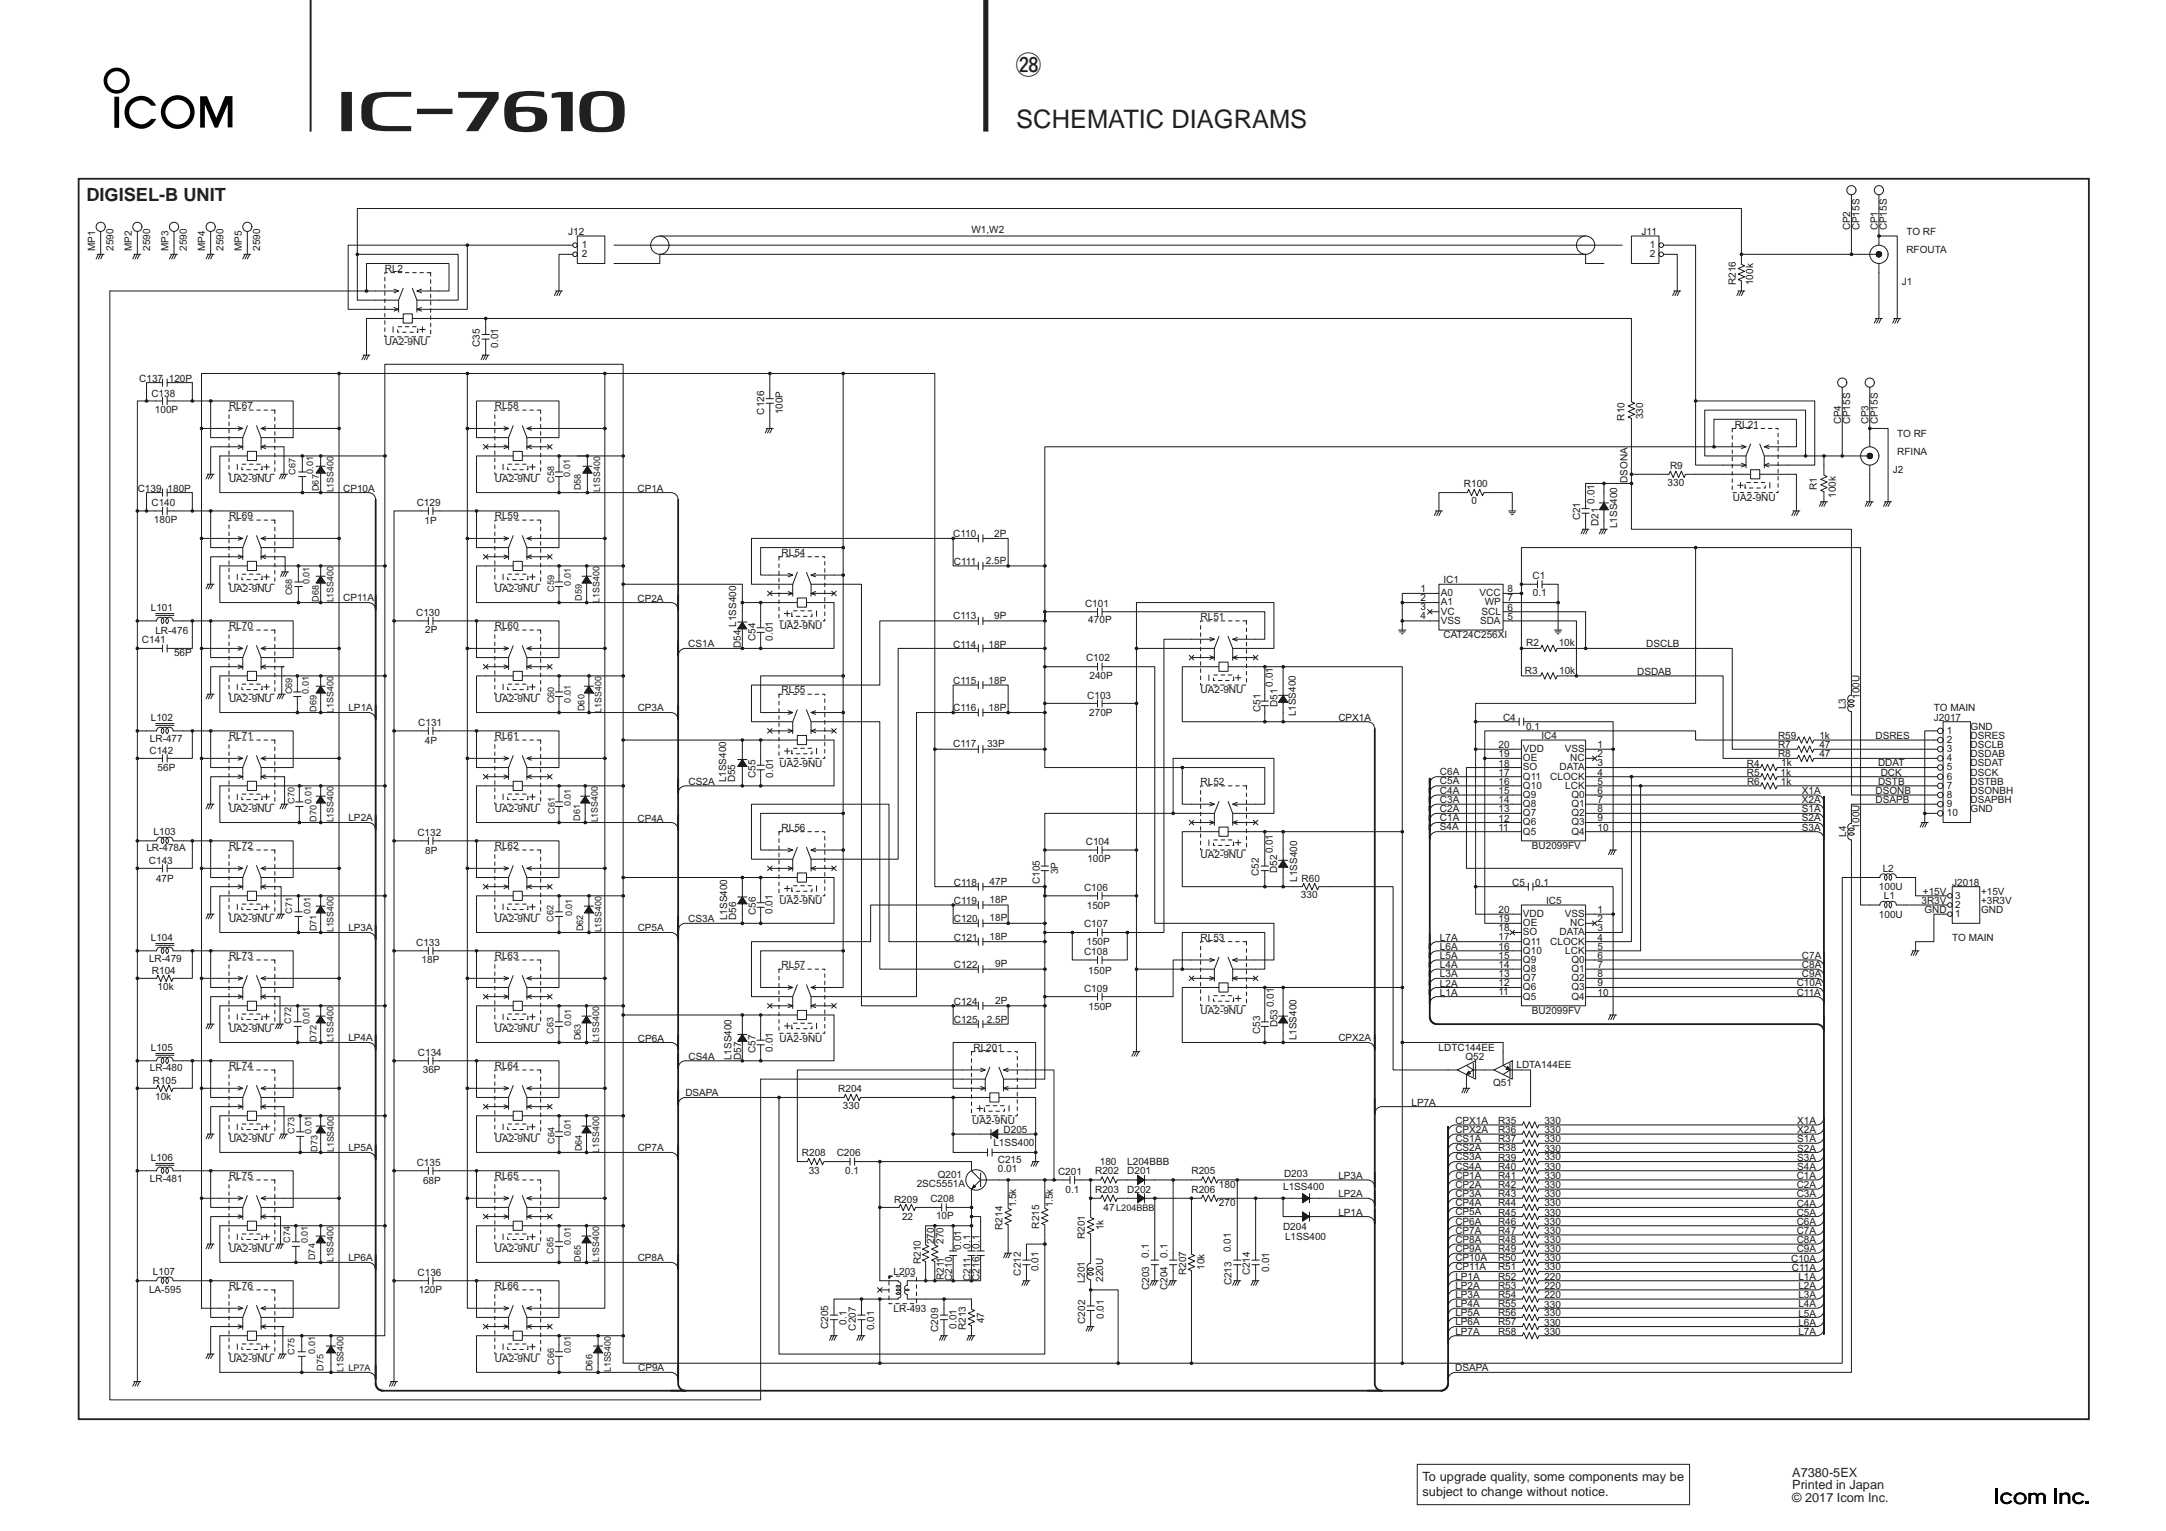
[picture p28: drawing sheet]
<svg xmlns="http://www.w3.org/2000/svg" width="420mm" height="297mm" viewBox="0 0 420 297" stroke-linecap="round" stroke-linejoin="round" font-family="sans-serif">
<defs><g id="words">
<g font-size="4.9" fill="#231f20">
<text x="197.1" y="14.3">@8</text>
<text x="197.1" y="24.8">SCHEMATIC DIAGRAMS</text>
</g>
<text font-size="3.5" fill="#231f20" x="16.8" y="39">DIGISEL-B UNIT</text>
<g font-size="2.5" fill="#231f20">
<text x="275.9" y="287.3">To upgrade quality, some components may be</text>
<text x="347.7" y="286.5">A7380-5EX</text>
<text x="275.9" y="290.2">subject to change without notice.</text>
<text x="347.7" y="288.9">Printed in Japan</text>
<text x="347.7" y="291.4">© 2017 Icom Inc.</text>
</g>
<g font-size="1.9" fill="#221915">
<text x="110.2" y="45.6">J12</text>
<text x="188.4" y="45.1">W1,W2</text>
<text x="318.4" y="45.6">J11</text>
<text x="358.9" y="44.7" transform="rotate(-90 358.9 44.7)">CP2</text>
<text x="360.7" y="44.7" transform="rotate(-90 360.7 44.7)">CP15S</text>
<text x="364.3" y="44.7" transform="rotate(-90 364.3 44.7)">CP1</text>
<text x="366" y="44.7" transform="rotate(-90 366 44.7)">CP15S</text>
<text x="369.8" y="45.6">TO RF</text>
<text x="18.4" y="48.7" transform="rotate(-90 18.4 48.7)">MP1</text>
<text x="22" y="48.7" transform="rotate(-90 22 48.7)">2590</text>
<text x="25.5" y="48.7" transform="rotate(-90 25.5 48.7)">MP2</text>
<text x="29.1" y="48.7" transform="rotate(-90 29.1 48.7)">2590</text>
<text x="32.7" y="48.7" transform="rotate(-90 32.7 48.7)">MP3</text>
<text x="36.2" y="48.7" transform="rotate(-90 36.2 48.7)">2590</text>
<text x="39.8" y="48.7" transform="rotate(-90 39.8 48.7)">MP4</text>
<text x="43.3" y="48.7" transform="rotate(-90 43.3 48.7)">2590</text>
<text x="46.9" y="48.7" transform="rotate(-90 46.9 48.7)">MP5</text>
<text x="50.4" y="48.7" transform="rotate(-90 50.4 48.7)">2590</text>
<text x="74.7" y="52.7">RL2</text>
<text x="112.9" y="48.1">1</text>
<text x="112.9" y="49.9">2</text>
<text x="320.1" y="48.1">1</text>
<text x="320.1" y="49.9">2</text>
<text x="369.8" y="49.1">RFOUTA</text>
<text x="336.7" y="55.3" transform="rotate(-90 336.7 55.3)">R216</text>
<text x="340.1" y="55.3" transform="rotate(-90 340.1 55.3)">100k</text>
<text x="368.9" y="55.4">J1</text>
<text x="74.7" y="66.9">UA2-9NU</text>
<text x="93.1" y="67.3" transform="rotate(-90 93.1 67.3)">C35</text>
<text x="96.7" y="67.4" transform="rotate(-90 96.7 67.4)">0.01</text>
<text x="27" y="74.1">C137</text>
<text x="29.4" y="76.9">C138</text>
<text x="32.7" y="74.2">120P</text>
<text x="30" y="80.1">100P</text>
<text x="44.4" y="79.4">RL67</text>
<text x="96" y="79.4">RL58</text>
<text x="148.2" y="80.4" transform="rotate(-90 148.2 80.4)">C126</text>
<text x="151.8" y="80.4" transform="rotate(-90 151.8 80.4)">100P</text>
<text x="315.1" y="81.6" transform="rotate(-90 315.1 81.6)">R10</text>
<text x="318.8" y="81.3" transform="rotate(-90 318.8 81.3)">330</text>
<text x="336.5" y="83">RL21</text>
<text x="357.1" y="82.3" transform="rotate(-90 357.1 82.3)">CP4</text>
<text x="358.9" y="82.3" transform="rotate(-90 358.9 82.3)">CP15S</text>
<text x="362.5" y="82.3" transform="rotate(-90 362.5 82.3)">CP3</text>
<text x="364.3" y="82.3" transform="rotate(-90 364.3 82.3)">CP15S</text>
<text x="368" y="88.3">RFINA</text>
<text x="368" y="84.7">TO RF</text>
<text x="26.7" y="95.4">C139</text>
<text x="32.5" y="95.4">180P</text>
<text x="44.4" y="93.6">UA2-9NU</text>
<text x="66.6" y="95.4">CP10A</text>
<text x="96" y="93.6">UA2-9NU</text>
<text x="123.7" y="95.4">CP1A</text>
<text x="284" y="94.5">R100</text>
<text x="315.7" y="93.7" transform="rotate(-90 315.7 93.7)">DSONA</text>
<text x="323.5" y="94.3">330</text>
<text x="324" y="91">R9</text>
<text x="352.5" y="95.1" transform="rotate(-90 352.5 95.1)">R1</text>
<text x="367.1" y="91.8">J2</text>
<text x="29.4" y="98.1">C140</text>
<text x="29.9" y="101.4">180P</text>
<text x="44.4" y="100.7">RL69</text>
<text x="80.8" y="98.2">C129</text>
<text x="82.4" y="101.6">1P</text>
<text x="96" y="100.7">RL59</text>
<text x="285.4" y="97.9">0</text>
<text x="306.5" y="101" transform="rotate(-90 306.5 101)">C21</text>
<text x="309.3" y="97.7" transform="rotate(-90 309.3 97.7)">0.01</text>
<text x="336.2" y="97.2">UA2-9NU</text>
<text x="356.1" y="96.6" transform="rotate(-90 356.1 96.6)">100k</text>
<text x="151.6" y="107.9">RL54</text>
<text x="184.9" y="104.1">C110</text>
<text x="192.8" y="104.1">2P</text>
<text x="310.1" y="102" transform="rotate(-90 310.1 102)">D21</text>
<text x="313.7" y="102.5" transform="rotate(-90 313.7 102.5)">L1SS400</text>
<text x="185" y="109.6">C111</text>
<text x="191.2" y="109.4">2.5P</text>
<text x="280" y="113.1">IC1</text>
<text x="297.3" y="112.4">C1</text>
<text x="29.3" y="118.5">L101</text>
<text x="44.4" y="114.9">UA2-9NU</text>
<text x="66.6" y="116.7">CP11A</text>
<text x="80.7" y="119.5">C130</text>
<text x="96" y="114.9">UA2-9NU</text>
<text x="123.7" y="116.7">CP2A</text>
<text x="210.5" y="117.7">C101</text>
<text x="275.6" y="114.9">1</text>
<text x="275.6" y="116.6">2</text>
<text x="275.6" y="118.4">3</text>
<text x="279.5" y="115.7">A0</text>
<text x="279.5" y="117.5">A1</text>
<text x="279.5" y="119.2">VC</text>
<text x="287" y="115.7">VCC</text>
<text x="287.4" y="119.2">SCL</text>
<text x="288" y="117.5">WP</text>
<text x="292.5" y="118.5">6</text>
<text x="292.5" y="116.7">7</text>
<text x="292.5" y="114.9">8</text>
<text x="297.3" y="115.7">0.1</text>
<text x="27.5" y="124.7">C141</text>
<text x="30.2" y="123">LR-476</text>
<text x="44.4" y="122">RL70</text>
<text x="82.5" y="122.9">2P</text>
<text x="96" y="122">RL60</text>
<text x="133.5" y="125.6">CS1A</text>
<text x="142.8" y="121.6" transform="rotate(-90 142.8 121.6)">L1SS400</text>
<text x="143.7" y="125.7" transform="rotate(-90 143.7 125.7)">D54</text>
<text x="146.6" y="124.3" transform="rotate(-90 146.6 124.3)">C54</text>
<text x="149.9" y="124.3" transform="rotate(-90 149.9 124.3)">0.01</text>
<text x="151.2" y="122.1">UA2-9NU</text>
<text x="184.9" y="120.2">C113</text>
<text x="184.9" y="125.6">C114</text>
<text x="191.8" y="125.6">18P</text>
<text x="192.8" y="120.2">9P</text>
<text x="211.1" y="121">470P</text>
<text x="232.9" y="120.3">RL51</text>
<text x="275.6" y="120.2">4</text>
<text x="279.5" y="121">VSS</text>
<text x="280" y="123.8">CAT24C256XI</text>
<text x="287.1" y="121">SDA</text>
<text x="292.5" y="120.2">5</text>
<text x="296.1" y="125.4">R2</text>
<text x="302.4" y="125.3">10k</text>
<text x="319.3" y="125.6">DSCLB</text>
<text x="33.8" y="127.4">56P</text>
<text x="210.7" y="128.2">C102</text>
<text x="211.3" y="131.7">240P</text>
<text x="295.8" y="130.8">R3</text>
<text x="302.4" y="130.7">10k</text>
<text x="317.6" y="130.9">DSDAB</text>
<text x="44.4" y="136.3">UA2-9NU</text>
<text x="96" y="136.3">UA2-9NU</text>
<text x="151.6" y="134.5">RL55</text>
<text x="184.9" y="132.8">C115</text>
<text x="191.8" y="132.8">18P</text>
<text x="210.9" y="135.6">C103</text>
<text x="232.9" y="134.5">UA2-9NU</text>
<text x="246.9" y="133.2" transform="rotate(-90 246.9 133.2)">0.01</text>
<text x="247.8" y="137.1" transform="rotate(-90 247.8 137.1)">D51</text>
<text x="358" y="137.6" transform="rotate(-90 358 137.6)">L3</text>
<text x="360.7" y="135.6" transform="rotate(-90 360.7 135.6)">100U</text>
<text x="29.1" y="143.9">LR-477</text>
<text x="29.3" y="139.9">L102</text>
<text x="44.4" y="143.4">RL71</text>
<text x="67.6" y="138">LP1A</text>
<text x="81.1" y="140.8">C131</text>
<text x="96" y="143.4">RL61</text>
<text x="123.7" y="138">CP3A</text>
<text x="184.9" y="138">C116</text>
<text x="191.8" y="138">18P</text>
<text x="211.3" y="138.9">270P</text>
<text x="244.5" y="138.1" transform="rotate(-90 244.5 138.1)">C51</text>
<text x="251.4" y="139" transform="rotate(-90 251.4 139)">L1SS400</text>
<text x="259.6" y="139.8">CPX1A</text>
<text x="291.6" y="139.8">C4</text>
<text x="296" y="141.6">0.1</text>
<text x="299" y="143.4">IC4</text>
<text x="344.9" y="143.4">R59</text>
<text x="352.9" y="143.4">1k</text>
<text x="363.8" y="143.4">DSRES</text>
<text x="375.1" y="138">TO MAIN</text>
<text x="375.1" y="139.8">J2017</text>
<text x="377.7" y="142.4">1</text>
<text x="382.2" y="141.6">GND</text>
<text x="382.2" y="143.4">DSRES</text>
<text x="29" y="146.3">C142</text>
<text x="30.6" y="149.6">56P</text>
<text x="82.4" y="144.3">4P</text>
<text x="151.2" y="148.8">UA2-9NU</text>
<text x="184.9" y="144.9">C117</text>
<text x="191.5" y="144.9">33P</text>
<text x="290.7" y="148.7">18</text>
<text x="290.7" y="146.9">19</text>
<text x="290.7" y="145.2">20</text>
<text x="295.4" y="149.5">SO</text>
<text x="295.4" y="147.7">OE</text>
<text x="295.4" y="145.9">VDD</text>
<text x="302.5" y="149.5">DATA</text>
<text x="303.5" y="145.9">VSS</text>
<text x="304.6" y="147.7">NC</text>
<text x="309.9" y="145.1">1</text>
<text x="309.9" y="146.9">2</text>
<text x="309.9" y="148.7">3</text>
<text x="338.8" y="148.9">R4</text>
<text x="344.9" y="146.9">R8</text>
<text x="344.9" y="145.1">R7</text>
<text x="345.5" y="148.7">1k</text>
<text x="352.9" y="146.9">47</text>
<text x="352.9" y="145.2">47</text>
<text x="364.3" y="148.7">DDAT</text>
<text x="377.7" y="144.1">2</text>
<text x="377.7" y="145.9">3</text>
<text x="377.7" y="147.7">4</text>
<text x="377.7" y="149.5">5</text>
<text x="382.2" y="148.7">DSDAT</text>
<text x="382.2" y="145.1">DSCLB</text>
<text x="382.2" y="146.9">DSDAB</text>
<text x="133.6" y="152.3">CS2A</text>
<text x="140.8" y="151.8" transform="rotate(-90 140.8 151.8)">L1SS400</text>
<text x="142.6" y="151.8" transform="rotate(-90 142.6 151.8)">D55</text>
<text x="146.6" y="150.9" transform="rotate(-90 146.6 150.9)">C55</text>
<text x="150" y="150.9" transform="rotate(-90 150 150.9)">0.01</text>
<text x="232.9" y="152.3">RL52</text>
<text x="279.3" y="155.8">C3A</text>
<text x="279.3" y="154">C4A</text>
<text x="279.3" y="152.2">C5A</text>
<text x="279.3" y="150.4">C6A</text>
<text x="290.7" y="155.8">14</text>
<text x="290.7" y="154.1">15</text>
<text x="290.7" y="152.3">16</text>
<text x="290.7" y="150.5">17</text>
<text x="295.4" y="154.8">Q9</text>
<text x="295.4" y="153">Q10</text>
<text x="295.4" y="151.3">Q11</text>
<text x="300.7" y="151.3">CLOCK</text>
<text x="303.6" y="153">LCK</text>
<text x="304.8" y="154.8">Q0</text>
<text x="309.9" y="150.5">4</text>
<text x="309.9" y="152.3">5</text>
<text x="309.9" y="154">6</text>
<text x="309.9" y="155.8">7</text>
<text x="338.8" y="150.6">R5</text>
<text x="338.9" y="152.3">R6</text>
<text x="345.4" y="150.5">1k</text>
<text x="345.5" y="152.3">1k</text>
<text x="349.5" y="155.8">X2A</text>
<text x="349.5" y="154">X1A</text>
<text x="363.8" y="154">DSONB</text>
<text x="363.8" y="155.8">DSAPB</text>
<text x="364.3" y="152.3">DSTB</text>
<text x="364.8" y="150.5">DCK</text>
<text x="377.7" y="151.2">6</text>
<text x="377.7" y="153">7</text>
<text x="377.7" y="154.8">8</text>
<text x="382.2" y="150.5">DSCK</text>
<text x="382.2" y="152.3">DSTBB</text>
<text x="382.2" y="154">DSONBH</text>
<text x="382.2" y="155.8">DSAPBH</text>
<text x="44.4" y="157.6">UA2-9NU</text>
<text x="67.6" y="159.4">LP2A</text>
<text x="96" y="157.6">UA2-9NU</text>
<text x="123.7" y="159.4">CP4A</text>
<text x="151.6" y="161.2">RL56</text>
<text x="279.3" y="161.1">S4A</text>
<text x="279.3" y="159.3">C1A</text>
<text x="279.3" y="157.5">C2A</text>
<text x="290.7" y="161.2">11</text>
<text x="290.7" y="159.4">12</text>
<text x="290.7" y="157.6">13</text>
<text x="295.4" y="161.9">Q5</text>
<text x="295.4" y="160.1">Q6</text>
<text x="295.4" y="158.4">Q7</text>
<text x="295.4" y="156.6">Q8</text>
<text x="304.8" y="156.6">Q1</text>
<text x="304.8" y="158.4">Q2</text>
<text x="304.8" y="160.1">Q3</text>
<text x="304.8" y="161.9">Q4</text>
<text x="309.9" y="157.6">8</text>
<text x="309.9" y="159.4">9</text>
<text x="309.9" y="161.2">10</text>
<text x="349.5" y="161.2">S3A</text>
<text x="349.5" y="157.6">S1A</text>
<text x="349.5" y="159.4">S2A</text>
<text x="360.7" y="160.8" transform="rotate(-90 360.7 160.8)">100U</text>
<text x="377.7" y="156.6">9</text>
<text x="377.7" y="158.4">10</text>
<text x="382.2" y="157.6">GND</text>
<text x="28.4" y="165.1">LR-478A</text>
<text x="28.9" y="167.5">C143</text>
<text x="29.8" y="162">L103</text>
<text x="44.4" y="164.7">RL72</text>
<text x="81" y="162.2">C132</text>
<text x="82.5" y="165.6">8P</text>
<text x="96" y="164.7">RL62</text>
<text x="210.6" y="163.9">C104</text>
<text x="210.9" y="167.2">100P</text>
<text x="232.9" y="166.5">UA2-9NU</text>
<text x="246.9" y="165.6" transform="rotate(-90 246.9 165.6)">0.01</text>
<text x="297.2" y="164.8">BU2099FV</text>
<text x="358.1" y="162.3" transform="rotate(-90 358.1 162.3)">L4</text>
<text x="30.3" y="171.1">47P</text>
<text x="185" y="171.8">C118</text>
<text x="192" y="171.7">47P</text>
<text x="201.7" y="171.5" transform="rotate(-90 201.7 171.5)">C105</text>
<text x="205.2" y="169.6" transform="rotate(-90 205.2 169.6)">3P</text>
<text x="210.3" y="172.8">C106</text>
<text x="244.2" y="169.9" transform="rotate(-90 244.2 169.9)">C52</text>
<text x="247.7" y="169.4" transform="rotate(-90 247.7 169.4)">D52</text>
<text x="251.6" y="171.1" transform="rotate(-90 251.6 171.1)">L1SS400</text>
<text x="252.5" y="171">R60</text>
<text x="293.3" y="171.8">C5</text>
<text x="297.8" y="171.8">0.1</text>
<text x="364.5" y="172.7">100U</text>
<text x="365.2" y="169.2">L2</text>
<text x="373" y="173.6">+15V</text>
<text x="378.7" y="171.8">J2018</text>
<text x="384.3" y="173.6">+15V</text>
<text x="44.4" y="178.9">UA2-9NU</text>
<text x="96" y="178.9">UA2-9NU</text>
<text x="133.5" y="179">CS3A</text>
<text x="141" y="178.5" transform="rotate(-90 141 178.5)">L1SS400</text>
<text x="142.8" y="178.5" transform="rotate(-90 142.8 178.5)">D56</text>
<text x="146.6" y="177.5" transform="rotate(-90 146.6 177.5)">C56</text>
<text x="149.8" y="177.3" transform="rotate(-90 149.8 177.3)">0.01</text>
<text x="151.2" y="175.4">UA2-9NU</text>
<text x="185" y="178.9">C120</text>
<text x="185" y="175.4">C119</text>
<text x="192" y="178.8">18P</text>
<text x="192" y="175.2">18P</text>
<text x="210.3" y="179.9">C107</text>
<text x="210.8" y="176.4">150P</text>
<text x="252.4" y="174.3">330</text>
<text x="290.7" y="178.9">19</text>
<text x="290.7" y="177.1">20</text>
<text x="295.4" y="179.7">OE</text>
<text x="295.4" y="177.9">VDD</text>
<text x="299.9" y="175.4">IC5</text>
<text x="303.5" y="177.9">VSS</text>
<text x="304.6" y="179.7">NC</text>
<text x="309.9" y="177.2">1</text>
<text x="309.9" y="178.9">2</text>
<text x="364.5" y="178">100U</text>
<text x="365.4" y="174.5">L1</text>
<text x="372.7" y="175.4">3R3V</text>
<text x="373.3" y="177.2">GND</text>
<text x="379.3" y="174.4">3</text>
<text x="379.3" y="178">1</text>
<text x="379.3" y="176.1">2</text>
<text x="384.3" y="177.2">GND</text>
<text x="384.3" y="175.4">+3R3V</text>
<text x="29.3" y="182.5">L104</text>
<text x="67.6" y="180.7">LP3A</text>
<text x="80.7" y="183.5">C133</text>
<text x="123.7" y="180.7">CP5A</text>
<text x="185" y="182.5">C121</text>
<text x="192" y="182.3">18P</text>
<text x="210.3" y="185.3">C108</text>
<text x="210.8" y="183.4">150P</text>
<text x="232.9" y="182.5">RL53</text>
<text x="279.3" y="184.3">L6A</text>
<text x="279.3" y="182.5">L7A</text>
<text x="290.7" y="184.2">16</text>
<text x="290.7" y="182.5">17</text>
<text x="290.7" y="180.7">18</text>
<text x="295.4" y="185">Q10</text>
<text x="295.4" y="183.3">Q11</text>
<text x="295.4" y="181.5">SO</text>
<text x="300.7" y="183.3">CLOCK</text>
<text x="302.5" y="181.5">DATA</text>
<text x="303.6" y="185">LCK</text>
<text x="309.9" y="180.7">3</text>
<text x="309.9" y="182.5">4</text>
<text x="309.9" y="184.3">5</text>
<text x="378.7" y="182.5">TO MAIN</text>
<text x="28.9" y="186.7">LR-479</text>
<text x="29.5" y="188.9">R104</text>
<text x="44.4" y="186">RL73</text>
<text x="81.8" y="186.9">18P</text>
<text x="96" y="186">RL63</text>
<text x="151.6" y="187.9">RL57</text>
<text x="185" y="187.8">C122</text>
<text x="193" y="187.7">9P</text>
<text x="211.1" y="188.9">150P</text>
<text x="279.3" y="187.8">L4A</text>
<text x="279.3" y="186.1">L5A</text>
<text x="279.3" y="191.4">L2A</text>
<text x="279.3" y="189.6">L3A</text>
<text x="290.7" y="191.4">12</text>
<text x="290.7" y="189.6">13</text>
<text x="290.7" y="187.8">14</text>
<text x="290.7" y="186">15</text>
<text x="295.4" y="190.4">Q7</text>
<text x="295.4" y="188.6">Q8</text>
<text x="295.4" y="186.8">Q9</text>
<text x="304.8" y="186.8">Q0</text>
<text x="304.8" y="188.6">Q1</text>
<text x="304.8" y="190.4">Q2</text>
<text x="309.9" y="186">6</text>
<text x="309.9" y="187.8">7</text>
<text x="309.9" y="189.6">8</text>
<text x="309.9" y="191.4">9</text>
<text x="348.5" y="191.4">C10A</text>
<text x="349.5" y="187.8">C8A</text>
<text x="349.5" y="189.6">C9A</text>
<text x="349.5" y="186">C7A</text>
<text x="30.6" y="192.1">10k</text>
<text x="185" y="194.9">C124</text>
<text x="193" y="194.8">2P</text>
<text x="210.3" y="192.4">C109</text>
<text x="211.2" y="195.9">150P</text>
<text x="232.9" y="196.7">UA2-9NU</text>
<text x="247.1" y="195.4" transform="rotate(-90 247.1 195.4)">0.01</text>
<text x="279.3" y="193.2">L1A</text>
<text x="290.7" y="193.1">11</text>
<text x="295.4" y="193.9">Q5</text>
<text x="295.4" y="192.1">Q6</text>
<text x="297.2" y="196.8">BU2099FV</text>
<text x="304.8" y="192.1">Q3</text>
<text x="304.8" y="193.9">Q4</text>
<text x="309.9" y="193.2">10</text>
<text x="348.5" y="193.2">C11A</text>
<text x="29.3" y="203.9">L105</text>
<text x="44.4" y="200.3">UA2-9NU</text>
<text x="67.6" y="202">LP4A</text>
<text x="96" y="200.3">UA2-9NU</text>
<text x="123.7" y="202.1">CP6A</text>
<text x="151.2" y="202.1">UA2-9NU</text>
<text x="185" y="198.5">C125</text>
<text x="188.8" y="203.9">RL201</text>
<text x="191.4" y="198.5">2.5P</text>
<text x="244.4" y="200.6" transform="rotate(-90 244.4 200.6)">C53</text>
<text x="247.8" y="199.3" transform="rotate(-90 247.8 199.3)">D53</text>
<text x="251.5" y="201.9" transform="rotate(-90 251.5 201.9)">L1SS400</text>
<text x="259.6" y="202">CPX2A</text>
<text x="279.1" y="204">LDTC144EE</text>
<text x="29.1" y="207.8">LR-480</text>
<text x="44.4" y="207.4">RL74</text>
<text x="81.1" y="204.9">C134</text>
<text x="82" y="208.2">36P</text>
<text x="96" y="207.4">RL64</text>
<text x="133.6" y="205.6">CS4A</text>
<text x="141.9" y="205.7" transform="rotate(-90 141.9 205.7)">L1SS400</text>
<text x="143.8" y="205.7" transform="rotate(-90 143.8 205.7)">D57</text>
<text x="146.6" y="204.3" transform="rotate(-90 146.6 204.3)">C57</text>
<text x="149.9" y="204" transform="rotate(-90 149.9 204)">0.01</text>
<text x="284.3" y="205.7">Q52</text>
<text x="294.2" y="207.3">LDTA144EE</text>
<text x="29.6" y="210.3">R105</text>
<text x="30.1" y="213.5">10k</text>
<text x="132.9" y="212.7">DSAPA</text>
<text x="162.6" y="211.8">R204</text>
<text x="163.5" y="215.1">330</text>
<text x="273.8" y="214.5">LP7A</text>
<text x="289.6" y="210.6">Q51</text>
<text x="44.4" y="221.6">UA2-9NU</text>
<text x="96" y="221.6">UA2-9NU</text>
<text x="188.6" y="218.1">UA2-9NU</text>
<text x="194.7" y="219.9">D205</text>
<text x="282.3" y="218">CPX1A</text>
<text x="282.3" y="221.6">CS1A</text>
<text x="282.3" y="219.8">CPX2A</text>
<text x="290.6" y="219.9">R36</text>
<text x="290.6" y="218">R35</text>
<text x="290.6" y="221.6">R37</text>
<text x="299.6" y="219.9">330</text>
<text x="299.6" y="218">330</text>
<text x="299.6" y="221.6">330</text>
<text x="348.6" y="219.9">X2A</text>
<text x="348.6" y="218.1">X1A</text>
<text x="348.6" y="221.6">S1A</text>
<text x="29.3" y="225.2">L106</text>
<text x="67.6" y="223.4">LP5A</text>
<text x="80.8" y="226.2">C135</text>
<text x="123.7" y="223.4">CP7A</text>
<text x="155.6" y="224.3">R208</text>
<text x="156.9" y="227.7">33</text>
<text x="162.3" y="224.3">C206</text>
<text x="163.9" y="227.7">0.1</text>
<text x="192.7" y="222.4">L1SS400</text>
<text x="193.6" y="227.4">0.01</text>
<text x="193.6" y="225.6">C215</text>
<text x="205.2" y="228">C201</text>
<text x="212.4" y="227.8">R202</text>
<text x="213.3" y="226">180</text>
<text x="218.7" y="226">L204BBB</text>
<text x="218.7" y="227.8">D201</text>
<text x="231.1" y="227.8">R205</text>
<text x="282.3" y="226.9">CS4A</text>
<text x="282.3" y="223.4">CS2A</text>
<text x="282.3" y="225.1">CS3A</text>
<text x="290.6" y="226.9">R40</text>
<text x="290.6" y="223.4">R38</text>
<text x="290.6" y="225.2">R39</text>
<text x="299.6" y="226.9">330</text>
<text x="299.6" y="223.4">330</text>
<text x="299.6" y="225.1">330</text>
<text x="348.6" y="227">S4A</text>
<text x="348.6" y="225.2">S3A</text>
<text x="348.6" y="223.4">S2A</text>
<text x="29.1" y="229.4">LR-481</text>
<text x="44.4" y="228.7">RL75</text>
<text x="82.1" y="229.7">68P</text>
<text x="96" y="228.7">RL65</text>
<text x="173.4" y="233.3">R209</text>
<text x="177.8" y="230.4">2SC5551A</text>
<text x="180.5" y="233.3">C208</text>
<text x="181.9" y="228.6">Q201</text>
<text x="206.7" y="231.4">0.1</text>
<text x="212.4" y="231.4">R203</text>
<text x="218.7" y="231.4">D202</text>
<text x="231.1" y="231.4">R206</text>
<text x="236.5" y="230.5">180</text>
<text x="248.9" y="230.9">L1SS400</text>
<text x="249.1" y="228.3">D203</text>
<text x="259.6" y="228.7">LP3A</text>
<text x="259.6" y="232.3">LP2A</text>
<text x="282.3" y="230.5">CP2A</text>
<text x="282.3" y="228.7">CP1A</text>
<text x="282.3" y="232.3">CP3A</text>
<text x="290.6" y="230.5">R42</text>
<text x="290.6" y="232.3">R43</text>
<text x="290.6" y="228.7">R41</text>
<text x="299.6" y="230.5">330</text>
<text x="299.6" y="232.3">330</text>
<text x="299.6" y="228.7">330</text>
<text x="348.5" y="228.8">C1A</text>
<text x="348.5" y="230.5">C2A</text>
<text x="348.5" y="232.3">C3A</text>
<text x="175" y="236.7">22</text>
<text x="181.6" y="236.5">10P</text>
<text x="194.5" y="238.6" transform="rotate(-90 194.5 238.6)">R214</text>
<text x="197.1" y="234.3" transform="rotate(-90 197.1 234.3)">1.5k</text>
<text x="201.6" y="238.4" transform="rotate(-90 201.6 238.4)">R215</text>
<text x="204.2" y="234.3" transform="rotate(-90 204.2 234.3)">1.5k</text>
<text x="214.1" y="234.9">47 L204BBB</text>
<text x="214.1" y="238.7" transform="rotate(-90 214.1 238.7)">1k</text>
<text x="236.5" y="234">270</text>
<text x="248.9" y="238.6">D204</text>
<text x="259.6" y="235.8">LP1A</text>
<text x="282.3" y="239.4">CP7A</text>
<text x="282.3" y="235.8">CP5A</text>
<text x="282.3" y="237.6">CP6A</text>
<text x="282.3" y="234">CP4A</text>
<text x="290.6" y="235.8">R45</text>
<text x="290.6" y="234.1">R44</text>
<text x="290.6" y="237.6">R46</text>
<text x="290.6" y="239.4">R47</text>
<text x="299.6" y="237.8">330</text>
<text x="299.6" y="239.5">330</text>
<text x="299.6" y="235.8">330</text>
<text x="299.6" y="234.1">330</text>
<text x="348.5" y="237.6">C6A</text>
<text x="348.5" y="239.4">C7A</text>
<text x="348.5" y="235.9">C5A</text>
<text x="348.5" y="234.1">C4A</text>
<text x="44.4" y="242.9">UA2-9NU</text>
<text x="67.6" y="244.7">LP6A</text>
<text x="96" y="242.9">UA2-9NU</text>
<text x="123.7" y="244.7">CP8A</text>
<text x="178.6" y="245.3" transform="rotate(-90 178.6 245.3)">R210</text>
<text x="181.2" y="241.4" transform="rotate(-90 181.2 241.4)">270</text>
<text x="183" y="241.4" transform="rotate(-90 183 241.4)">270</text>
<text x="186.4" y="242.4" transform="rotate(-90 186.4 242.4)">0.01</text>
<text x="188.2" y="242.3" transform="rotate(-90 188.2 242.3)">0.1</text>
<text x="190" y="242.3" transform="rotate(-90 190 242.3)">0.1</text>
<text x="210.5" y="240.4" transform="rotate(-90 210.5 240.4)">R201</text>
<text x="222.9" y="244" transform="rotate(-90 222.9 244)">0.1</text>
<text x="226.5" y="244" transform="rotate(-90 226.5 244)">0.1</text>
<text x="238.8" y="242.9" transform="rotate(-90 238.8 242.9)">0.01</text>
<text x="249.3" y="240.7">L1SS400</text>
<text x="282.3" y="242.9">CP9A</text>
<text x="282.3" y="244.7">CP10A</text>
<text x="282.3" y="241.2">CP8A</text>
<text x="290.6" y="242.9">R49</text>
<text x="290.6" y="241.2">R48</text>
<text x="290.6" y="244.7">R50</text>
<text x="299.6" y="241.2">330</text>
<text x="299.6" y="242.9">330</text>
<text x="299.6" y="244.7">330</text>
<text x="347.5" y="244.8">C10A</text>
<text x="348.5" y="243">C9A</text>
<text x="348.5" y="241.2">C8A</text>
<text x="28.9" y="250.8">LA-595</text>
<text x="29.7" y="247.3">L107</text>
<text x="44.4" y="250.1">RL76</text>
<text x="81" y="247.5">C136</text>
<text x="81.2" y="250.9">120P</text>
<text x="96" y="250.1">RL66</text>
<text x="173.3" y="247.4">L203</text>
<text x="183.1" y="248.4" transform="rotate(-90 183.1 248.4)">R211</text>
<text x="184.7" y="248.5" transform="rotate(-90 184.7 248.5)">C210</text>
<text x="188.2" y="248.5" transform="rotate(-90 188.2 248.5)">C211</text>
<text x="190" y="248.5" transform="rotate(-90 190 248.5)">C216</text>
<text x="198" y="247.5" transform="rotate(-90 198 247.5)">C212</text>
<text x="201.4" y="246.6" transform="rotate(-90 201.4 246.6)">0.01</text>
<text x="210.5" y="249" transform="rotate(-90 210.5 249)">L201</text>
<text x="214" y="248.7" transform="rotate(-90 214 248.7)">220U</text>
<text x="222.9" y="250.3" transform="rotate(-90 222.9 250.3)">C203</text>
<text x="226.5" y="250.3" transform="rotate(-90 226.5 250.3)">C204</text>
<text x="230.1" y="247.4" transform="rotate(-90 230.1 247.4)">R207</text>
<text x="233.7" y="246.4" transform="rotate(-90 233.7 246.4)">10k</text>
<text x="238.9" y="249.4" transform="rotate(-90 238.9 249.4)">C213</text>
<text x="242.5" y="247.4" transform="rotate(-90 242.5 247.4)">C214</text>
<text x="246.2" y="246.7" transform="rotate(-90 246.2 246.7)">0.01</text>
<text x="282.3" y="251.8">LP3A</text>
<text x="282.3" y="250">LP2A</text>
<text x="282.3" y="248.3">LP1A</text>
<text x="282.3" y="246.5">CP11A</text>
<text x="290.6" y="250.1">R53</text>
<text x="290.6" y="248.3">R52</text>
<text x="290.6" y="251.8">R54</text>
<text x="290.6" y="246.5">R51</text>
<text x="299.6" y="250.1">220</text>
<text x="299.6" y="248.3">220</text>
<text x="299.6" y="246.5">330</text>
<text x="299.6" y="251.8">220</text>
<text x="347.6" y="246.5">C11A</text>
<text x="348.9" y="250.1">L2A</text>
<text x="348.9" y="248.3">L1A</text>
<text x="348.9" y="251.9">L3A</text>
<text x="160.7" y="257.9" transform="rotate(-90 160.7 257.9)">C205</text>
<text x="164.2" y="257" transform="rotate(-90 164.2 257)">0.1</text>
<text x="173.3" y="254.5">LR-493</text>
<text x="185.6" y="257.8" transform="rotate(-90 185.6 257.8)">0.01</text>
<text x="190.9" y="256.7" transform="rotate(-90 190.9 256.7)">47</text>
<text x="210.5" y="256.8" transform="rotate(-90 210.5 256.8)">C202</text>
<text x="214.1" y="255.9" transform="rotate(-90 214.1 255.9)">0.01</text>
<text x="282.3" y="255.4">LP5A</text>
<text x="282.3" y="257.2">LP6A</text>
<text x="282.3" y="253.6">LP4A</text>
<text x="290.6" y="253.6">R55</text>
<text x="290.6" y="257.2">R57</text>
<text x="290.6" y="255.4">R56</text>
<text x="299.5" y="257.3">330</text>
<text x="299.6" y="253.7">330</text>
<text x="299.6" y="255.4">330</text>
<text x="348.9" y="257.2">L6A</text>
<text x="348.9" y="253.6">L4A</text>
<text x="348.9" y="255.4">L5A</text>
<text x="166" y="258.2" transform="rotate(-90 166 258.2)">C207</text>
<text x="169.6" y="258.1" transform="rotate(-90 169.6 258.1)">0.01</text>
<text x="182" y="258.4" transform="rotate(-90 182 258.4)">C209</text>
<text x="187.3" y="258" transform="rotate(-90 187.3 258)">R213</text>
<text x="282.3" y="258.9">LP7A</text>
<text x="290.6" y="258.9">R58</text>
<text x="299.5" y="259">330</text>
<text x="348.9" y="259">L7A</text>
<text x="44.4" y="264.3">UA2-9NU</text>
<text x="96" y="264.3">UA2-9NU</text>
<text x="123.8" y="266.1">CP9A</text>
<text x="282.3" y="266.1">DSAPA</text>
</g>
<g font-size="1.8" fill="#221915">
<text x="57.3" y="92.1" transform="rotate(-90 57.3 92.1)">C67</text>
<text x="60.7" y="91.9" transform="rotate(-90 60.7 91.9)">0.01</text>
<text x="61.8" y="95.3" transform="rotate(-90 61.8 95.3)">D67</text>
<text x="64.7" y="95.5" transform="rotate(-90 64.7 95.5)">L1SS400</text>
<text x="107.5" y="93.7" transform="rotate(-90 107.5 93.7)">C58</text>
<text x="110.6" y="92.5" transform="rotate(-90 110.6 92.5)">0.01</text>
<text x="112.7" y="95.1" transform="rotate(-90 112.7 95.1)">D58</text>
<text x="116.4" y="95.5" transform="rotate(-90 116.4 95.5)">L1SS400</text>
<text x="60.1" y="113.4" transform="rotate(-90 60.1 113.4)">0.01</text>
<text x="110.7" y="113.6" transform="rotate(-90 110.7 113.6)">0.01</text>
<text x="56.7" y="115.5" transform="rotate(-90 56.7 115.5)">C68</text>
<text x="61.8" y="116.7" transform="rotate(-90 61.8 116.7)">D68</text>
<text x="64.7" y="116.9" transform="rotate(-90 64.7 116.9)">L1SS400</text>
<text x="107.5" y="114.9" transform="rotate(-90 107.5 114.9)">C59</text>
<text x="112.9" y="116.6" transform="rotate(-90 112.9 116.6)">D59</text>
<text x="116.3" y="116.9" transform="rotate(-90 116.3 116.9)">L1SS400</text>
<text x="56.7" y="134.7" transform="rotate(-90 56.7 134.7)">C69</text>
<text x="59.9" y="134.6" transform="rotate(-90 59.9 134.6)">0.01</text>
<text x="107.5" y="136.5" transform="rotate(-90 107.5 136.5)">C60</text>
<text x="110.7" y="136.3" transform="rotate(-90 110.7 136.3)">0.01</text>
<text x="113.4" y="138" transform="rotate(-90 113.4 138)">D60</text>
<text x="61.4" y="138.1" transform="rotate(-90 61.4 138.1)">D69</text>
<text x="64.7" y="138.3" transform="rotate(-90 64.7 138.3)">L1SS400</text>
<text x="116.7" y="138.2" transform="rotate(-90 116.7 138.2)">L1SS400</text>
<text x="57.1" y="155.9" transform="rotate(-90 57.1 155.9)">C70</text>
<text x="60.5" y="155.9" transform="rotate(-90 60.5 155.9)">0.01</text>
<text x="61.4" y="159.4" transform="rotate(-90 61.4 159.4)">D70</text>
<text x="64.7" y="159.6" transform="rotate(-90 64.7 159.6)">L1SS400</text>
<text x="107.6" y="157.9" transform="rotate(-90 107.6 157.9)">C61</text>
<text x="110.7" y="156.5" transform="rotate(-90 110.7 156.5)">0.01</text>
<text x="112.6" y="159.3" transform="rotate(-90 112.6 159.3)">D61</text>
<text x="116" y="159.6" transform="rotate(-90 116 159.6)">L1SS400</text>
<text x="56.7" y="177.3" transform="rotate(-90 56.7 177.3)">C71</text>
<text x="60.2" y="177.4" transform="rotate(-90 60.2 177.4)">0.01</text>
<text x="107.4" y="178.8" transform="rotate(-90 107.4 178.8)">C62</text>
<text x="111" y="177.8" transform="rotate(-90 111 177.8)">0.01</text>
<text x="61.4" y="180.7" transform="rotate(-90 61.4 180.7)">D71</text>
<text x="64.7" y="180.9" transform="rotate(-90 64.7 180.9)">L1SS400</text>
<text x="113.1" y="180.7" transform="rotate(-90 113.1 180.7)">D62</text>
<text x="116.7" y="180.9" transform="rotate(-90 116.7 180.9)">L1SS400</text>
<text x="56.5" y="198.6" transform="rotate(-90 56.5 198.6)">C72</text>
<text x="60.1" y="198.8" transform="rotate(-90 60.1 198.8)">0.01</text>
<text x="61.4" y="202.1" transform="rotate(-90 61.4 202.1)">D72</text>
<text x="64.7" y="202.2" transform="rotate(-90 64.7 202.2)">L1SS400</text>
<text x="107.3" y="200.6" transform="rotate(-90 107.3 200.6)">C63</text>
<text x="110.8" y="199.1" transform="rotate(-90 110.8 199.1)">0.01</text>
<text x="112.7" y="201.9" transform="rotate(-90 112.7 201.9)">D63</text>
<text x="116.2" y="202.3" transform="rotate(-90 116.2 202.3)">L1SS400</text>
<text x="57.1" y="219.9" transform="rotate(-90 57.1 219.9)">C73</text>
<text x="60.5" y="220" transform="rotate(-90 60.5 220)">0.01</text>
<text x="107.6" y="221.9" transform="rotate(-90 107.6 221.9)">C64</text>
<text x="110.7" y="220.5" transform="rotate(-90 110.7 220.5)">0.01</text>
<text x="61.6" y="223.4" transform="rotate(-90 61.6 223.4)">D73</text>
<text x="64.7" y="223.6" transform="rotate(-90 64.7 223.6)">L1SS400</text>
<text x="112.9" y="223.4" transform="rotate(-90 112.9 223.4)">D64</text>
<text x="116.2" y="223.6" transform="rotate(-90 116.2 223.6)">L1SS400</text>
<text x="56.3" y="241.1" transform="rotate(-90 56.3 241.1)">C74</text>
<text x="59.7" y="241.3" transform="rotate(-90 59.7 241.3)">0.01</text>
<text x="61.1" y="244.5" transform="rotate(-90 61.1 244.5)">D74</text>
<text x="64.7" y="244.9" transform="rotate(-90 64.7 244.9)">L1SS400</text>
<text x="107.3" y="243.2" transform="rotate(-90 107.3 243.2)">C65</text>
<text x="110.7" y="241.5" transform="rotate(-90 110.7 241.5)">0.01</text>
<text x="112.7" y="244.8" transform="rotate(-90 112.7 244.8)">D65</text>
<text x="116.2" y="244.9" transform="rotate(-90 116.2 244.9)">L1SS400</text>
<text x="57.1" y="262.9" transform="rotate(-90 57.1 262.9)">C75</text>
<text x="61.1" y="262.7" transform="rotate(-90 61.1 262.7)">0.01</text>
<text x="110.7" y="262.6" transform="rotate(-90 110.7 262.6)">0.01</text>
<text x="62.8" y="265.9" transform="rotate(-90 62.8 265.9)">D75</text>
<text x="66.7" y="266.2" transform="rotate(-90 66.7 266.2)">L1SS400</text>
<text x="67.6" y="266.1">LP7A</text>
<text x="107.5" y="264.8" transform="rotate(-90 107.5 264.8)">C66</text>
<text x="114.9" y="266" transform="rotate(-90 114.9 266)">D66</text>
<text x="118.5" y="266.2" transform="rotate(-90 118.5 266.2)">L1SS400</text>
</g>
</g></defs>
<g fill="#000">
<path d="M22.2 18.8h.9v6h-.9zM38.8 18.7h1.4l1.8 4.2 1.7-4.3h1.4v6.1h-.9v-4.5l-2 4.6h-.6l-1.9-4.5v4.5h-.9zM24.8 19.8a3.2 3.2 0 0 1 5.5 .7h-1a2.32 2.32 0 0 0-3.5-.4 2.32 2.32 0 0 0 .1 3.5 2.32 2.32 0 0 0 3.4-.5h1a3.2 3.2 0 0 1-4.6 1.4 3.2 3.2 0 0 1-.9-4.7zM387 288.8h.5v2.9h-.5zM390.8 290a1.24 1.24 0 0 1 1.8-.3 1.24 1.24 0 0 1 .2 1.8 1.24 1.24 0 0 1-1.8 .2 1.14 1.14 0 0 1-.2-1.7zM398.4 288.8h.5v2.9h-.5zM399.5 289.7h.5v.1a.95 .95 0 0 1 .9-.2 .95 .95 0 0 1 .7 .7v1.5h-.5v-1.5l-.2-.3a.63 .63 0 0 0-.9 .2v1.6h-.5zM402.3 289.9a1.38 1.38 0 0 1 2 .2l-.4 .2a.79 .79 0 0 0-1.1-.3 .79 .79 0 0 0-.3 1 .79 .79 0 0 0 1 .4l.4-.3 .4 .2a1.22 1.22 0 0 1-1.8 .3 1.22 1.22 0 0 1-.2-1.7zM404.6 291.3h.4v.5h-.4z"/>
<path d="M20.1 15.6a2.55 2.55 0 0 0 5.1 0 2.55 2.55 0 0 0-5.1 0zM20.8 15.7a1.85 1.85 0 0 1 3.7 0 1.85 1.85 0 0 1-3.7 0z"/>
<path d="M31.2 21.7a3.3 3.3 0 0 0 6.6 0 3.3 3.3 0 0 0-6.6 0zM32.1 21.8a2.4 2.4 0 0 1 4.8 0 2.4 2.4 0 0 1-4.8 0z"/>
</g>
<circle cx="391.8" cy="290.7" r=".78" fill="#fff"/>
<path d="M387.1 288.8h.5v2.9h-.5zM388.3 289.9a1.38 1.38 0 0 1 2 .2l-.4 .2a.79 .79 0 0 0-1-.3 .79 .79 0 0 0-.4 1 .79 .79 0 0 0 1 .4l.4-.3 .4 .2a1.22 1.22 0 0 1-1.8 .3 1.22 1.22 0 0 1-.2-1.7zM390.9 290a1.24 1.24 0 0 1 1.7-.3 1.24 1.24 0 0 1 .3 1.8 1.24 1.24 0 0 1-1.8 .2 1.14 1.14 0 0 1-.2-1.7zM393.5 289.7h.4v.1l.4-.1a.89 .89 0 0 1 .9 .2 .97 .97 0 0 1 1.3-.1 .97 .97 0 0 1 .3 1.2v.8h-.5v-1.5a.52 .52 0 0 0-.5-.3 .52 .52 0 0 0-.4 .4v1.4h-.5v-1.5l-.5-.3-.3 .1-.2 .2v1.5h-.4zM398.5 288.8h.5v2.9h-.5zM399.6 289.7h.4v.1a.95 .95 0 0 1 1-.2 .95 .95 0 0 1 .6 .7v1.5h-.4v-1.5l-.2-.3a.63 .63 0 0 0-.9 .2l-.1 1.6h-.4zM402.3 289.9a1.38 1.38 0 0 1 2 .2l-.4 .2a.79 .79 0 0 0-1-.3 .79 .79 0 0 0-.4 1 .79 .79 0 0 0 1.1 .4l.4-.3 .3 .2a1.22 1.22 0 0 1-1.7 .3 1.22 1.22 0 0 1-.3-1.7zM404.6 291.3h.5v.5h-.5z" fill="#000"/>
<path d="M274.9 284.1h52.8v7.8h-52.8z" fill="none" stroke="#231f20" stroke-width=".19"/>
<circle cx="391.9" cy="290.7" r=".78" fill="#fff"/>
<path d="M388.4 289.9a1.38 1.38 0 0 1 2 .2l-.4 .2a.79 .79 0 0 0-1.1-.3 .79 .79 0 0 0-.3 1 .79 .79 0 0 0 1 .4l.4-.3 .4 .2a1.22 1.22 0 0 1-1.8 .3 1.22 1.22 0 0 1-.2-1.7zM393.5 289.7h.5v.1l.3-.1a.89 .89 0 0 1 1 .2 .97 .97 0 0 1 1.2-.1 .97 .97 0 0 1 .4 1.2v.8h-.5v-1.5a.52 .52 0 0 0-.5-.3 .52 .52 0 0 0-.5 .4v1.4h-.4l-.1-1.5-.4-.3-.3 .1-.2 .2v1.5h-.5z" fill="#000"/>
<path d="M60.2 0v25.5M60.3 0v25.5" fill="none" stroke="#231f20" stroke-width=".3"/>
<path d="M191.2 0v25.5" fill="none" stroke="#231f20" stroke-width="1" stroke-linecap="butt"/>
<path d="M66.2 17.9v7.4l.1 .2h1.9l.1-.2v-7.4l-.1-.1zM80.9 21.1v.9l.1 .1h6.7l.1-.1v-.8l-.1-.1zM70.8 18.8a4.4 4.4 0 0 0-.7 3.6 2.83 2.83 0 0 0 2.9 2.9l2.7 .2h4l.1-.2v-.7l-.1-.1h-4a4.2 4.2 0 0 1-3-.7 5.1 5.1 0 0 1-.2-4 2.29 2.29 0 0 1 2.2-1h5l.1-.1v-.8l-.1-.1h-5.1a5.9 5.9 0 0 0-3.8 1zM88.9 17.9v1l.1 .1h5.5l-4.1 6.4h2.3l4-6.1v-1.4zM98.8 18.6a8.4 8.4 0 0 1 5-.9l1.7 .2 .1 .8-.1 .2a9.5 9.5 0 0 0-4.5 0 1.73 1.73 0 0 0-.8 1.9 13.1 13.1 0 0 1 5 .3 1.78 1.78 0 0 1 .9 2.2 2.41 2.41 0 0 1-2.6 2.3 7 7 0 0 1-4.8-.8 4.6 4.6 0 0 1-.9-3.8 3.4 3.4 0 0 1 1-2.4zM100.1 21.8l.1 1.8a1.09 1.09 0 0 0 .9 .9 2.62 2.62 0 0 0 2.5-.5 1.47 1.47 0 0 0-1.1-2.3zM107 18.2v.8l1-.1h.7l.1 .1 .1 6.4h2.2v-7.5l-2.7-.1zM113.1 18.6a6.9 6.9 0 0 1 5.3-.8 2.72 2.72 0 0 1 2.7 2.8l.1 .9a5.2 5.2 0 0 1-.7 3.3 7 7 0 0 1-4.7 .8 3 3 0 0 1-3.2-1.7l-.2-1.4a7 7 0 0 1 .5-3.6zM115.1 19a1.84 1.84 0 0 0-.5 1.5v2.3a1.66 1.66 0 0 0 2.2 1.9 1.67 1.67 0 0 0 2.1-1.9l.1-1.4a3 3 0 0 0-.6-2.4 3.5 3.5 0 0 0-3.3 0z" fill="#231f20"/>
<g fill="none" stroke="#221915" stroke-width=".19">
<path d="M18.9 49.3h1.3M19.1 49.3l-.5 .9M19.5 49.3l-.4 .9M20 49.3l-.5 .9M321.8 92h2l.2-.6 .6 1.2 .5-1.2 .5 1.2 .6-1.2 .5 1.2 .3-.6h1.9M277.3 115.1h1.8M277.3 116.9h1.8M277.3 118.7h1.8M279.1 113.4h12.5v8.8h-12.5zM291.6 116.9h1.7M291.6 115.1h1.7M291.6 118.7h1.7"/>
<path d="M277.3 120.5h1.8M291.6 120.5h1.7M93.8 214.3l.9 .8M94.7 214.3l-.9 .8M106.2 235.6l.9 .9M107.1 235.6l-.9 .9M28.4 248.5h2a.68 .68 0 0 1 .9-.7 .68 .68 0 0 1 .2 1.2 .7 .7 0 0 1 0-1 .7 .7 0 0 1 1 0 .7 .7 0 0 1-.1 1 .71 .71 0 0 1 .2-1.2 .71 .71 0 0 1 1 .7h1.9M239.3 245.4h1.4M239.3 244.5h1.4M240 243.2v1.3M240 245.4v1.3M40.2 262.7h1.3"/>
<path d="M40.4 262.7l-.4 .9M40.9 262.7l-.5 .9M41.3 262.7l-.4 .9"/>
<circle cx="128" cy="47.6" r="1.78"/>
<circle cx="307.6" cy="47.6" r="1.78"/>
</g>
<path d="M62.2 175.8l.9 1.3h-1.8z" fill="#221915"/>
<path d="M61.3 175.8h1.8M62.2 173.8v2M62.2 177.1v2M62.2 175.8l.9 1.3h-1.8zM211.6 228.9h1.9l.3-.6 .5 1.2 .5-1.2 .6 1.2 .5-1.2 .5 1.2 .3-.6h2" fill="none" stroke="#221915" stroke-width=".19"/>
<path d="M284.9 207.8l.3 .5-.7 .2z" fill="#221915"/>
<g fill="none" stroke="#221915" stroke-width=".19">
<path d="M30.2 95.6h1.3M31.5 94.9v1.4M32.4 94.9v1.4M32.4 95.6h1.4M230.7 159.1l.9 .9M231.6 159.1l-.9 .9M280.9 207.6h1.8M282.7 207.6l3.5-1.8v3.6zM284.5 208.5v2.6M284.5 206.7l1.3 .9-1.3 .9M284.9 207.8l.3 .5-.7 .2zM285.8 206.3v2.6"/>
<path d="M288 207.6h-2.2"/>
</g>
<path d="M64.2 261.1l.9 1.4h-1.8z" fill="#221915"/>
<path d="M211.6 118.7h1.3M212.9 118v1.4M213.8 118v1.4M213.8 118.7h1.3M93.8 128.9l.9 .9M94.7 128.9l-.9 .9M195.6 232.5v1.9l.6 .3-1.3 .5 1.3 .6-1.3 .5 1.3 .5-1.3 .6 .7 .2v2M64.2 259.2v1.9M63.3 261.2h1.8M64.2 262.5v2M64.2 261.1l.9 1.4h-1.8z" fill="none" stroke="#221915" stroke-width=".19"/>
<path d="M220.7 231.6l1.3 .9-1.3 .9z" fill="#221915"/>
<path d="M296.9 125.8h2l.2-.6 .6 1.2 .5-1.2 .5 1.2 .6-1.2 .5 1.2 .3-.6h1.9M339.6 148.9h1.9l.3-.6 .5 1.2 .6-1.2 .5 1.2 .5-1.2 .6 1.2 .2-.6h2M218.7 232.5h2M220.7 231.6l1.3 .9-1.3 .9zM222 231.6v1.8M222 232.5h2" fill="none" stroke="#221915" stroke-width=".19"/>
<path d="M62.2 90.5l.9 1.3h-1.8z" fill="#221915"/>
<g fill="none" stroke="#221915" stroke-width=".19">
<path d="M359.1 37.8v2.7M110.2 47.6h.9M110.2 49.3h.9M112 45.8h5.3v5.3h-5.3zM363.8 61.8h1.3M364 61.8l-.4 .9M364.5 61.8l-.5 .9M364.9 61.8l-.4 .9M61.3 90.5h1.8M62.2 88.5v2M62.2 91.8v2M62.2 90.5l.9 1.3h-1.8z"/>
<path d="M30.2 119h3.6M30.2 119.4h3.6M106.2 107.6l.9 .9M107.1 107.6l-.9 .9M188.4 104.5h1.4M189.8 103.8v1.4M190.7 103.8v1.4M190.7 104.5h1.3M28.4 120.5h2a.68 .68 0 0 1 .9-.7 .68 .68 0 0 1 .2 1.2 .7 .7 0 0 1 0-1.1 .7 .7 0 0 1 1 .1 .7 .7 0 0 1-.1 1 .71 .71 0 0 1 .2-1.2 .71 .71 0 0 1 1 .7h1.9M107.7 134.2h1.4M107.7 135.1h1.4M108.4 132.9v1.3"/>
<path d="M108.4 135.1v1.4M146.8 122.7h1.5M146.8 121.8h1.5M147.6 120.5v1.3M147.6 122.7v1.3M301.5 122.2h1.5M301.7 122.6h1.1M302.1 123h.3M202 168.9h1.4M202 168h1.4M202.7 166.7v1.3M202.7 168.9v1.4"/>
<path d="M188.4 195.1h1.4M189.8 194.4v1.5M190.7 194.4v1.5M190.7 195.1h1.3M292.9 180.5l.9 .9M293.8 180.5l-.9 .9M231.1 232.5h2l.2-.6 .6 1.2 .5-1.2 .5 1.2 .6-1.2 .5 1.2 .3-.6h1.9M293.3 230.7h2l.3-.6 .5 1.2 .5-1.2 .6 1.2 .5-1.2 .5 1.2 .3-.6h2M293.3 227.1h2l.3-.6 .5 1.3 .5-1.3 .6 1.3 .5-1.3 .5 1.3 .3-.7h2M166.4 256h1.4M166.4 255.2h1.4M167.1 253.8v1.4"/>
<path d="M167.1 256v1.4M223.3 245.4h1.4M223.3 244.5h1.4M224 243.2v1.3M224 245.4v1.3M226.9 245.4h1.4M226.9 244.5h1.4M227.6 243.2v1.3M227.6 245.4v1.3M293.3 259.2h2l.3-.7 .5 1.3 .5-1.3 .6 1.3 .5-1.3 .5 1.3 .3-.6h2M26 268h1.3M26.2 268l-.4 .9"/>
<path d="M26.6 268l-.4 .9M27.1 268l-.5 .9"/>
<circle cx="359.1" cy="36.9" r=".89"/>
<circle cx="111.5" cy="47.6" r=".44"/>
<circle cx="111.5" cy="49.3" r=".44"/>
</g>
<path d="M62.2 133.1l.9 1.4h-1.8z" fill="#221915"/>
<g fill="none" stroke="#221915" stroke-width=".19">
<path d="M26 49.3h1.3M26.2 49.3l-.4 .9M26.6 49.3l-.4 .9M27.1 49.3l-.5 .9M278.5 99.1h1.3M278.7 99.1l-.5 .9M279.1 99.1l-.4 .9M279.6 99.1l-.5 .9M148.9 114.7l.9 .9M149.8 114.7l-.9 .9M61.3 133.1h1.8M62.2 131.1v2"/>
<path d="M62.2 134.5v2M62.2 133.1l.9 1.4h-1.8zM30.2 168.5h1.3M31.5 167.8v1.4M32.4 167.8v1.4M32.4 168.5h1.4M53.6 198.7h1.4M53.9 198.7l-.5 .9M54.3 198.7l-.4 .9M54.8 198.7l-.5 .9"/>
</g>
<path d="M114.2 133.1l.9 1.4h-1.8z" fill="#221915"/>
<g fill="none" stroke="#221915" stroke-width=".19">
<path d="M47.3 49.3h1.3M47.5 49.3l-.4 .9M48 49.3l-.5 .9M48.4 49.3l-.4 .9M113.3 133.1h1.8M114.2 131.1v2M114.2 134.5v2M114.2 133.1l.9 1.4h-1.8zM54.5 156h1.4M54.8 156l-.5 .9M55.2 156l-.4 .9M55.6 156l-.4 .9"/>
<path d="M339.6 150.7h1.9l.3-.6 .5 1.2 .6-1.2 .5 1.2 .5-1.2 .6 1.2 .2-.6h2M40.2 177.4h1.3M40.4 177.4l-.4 .9M40.9 177.4l-.5 .9M41.3 177.4l-.4 .9M28.4 189.8h2l.2-.6 .6 1.2 .5-1.2 .5 1.2 .6-1.2 .5 1.2 .3-.6h1.9M244.6 199.1h1.5M244.6 198.3h1.5M245.3 196.9v1.4M245.3 199.1v1.4M219.8 204h1.3M220 204l-.4 .9"/>
<path d="M220.4 204l-.4 .9M220.9 204l-.5 .9M181.3 239.6v2l.7 .2-1.3 .6 1.3 .5-1.3 .5 1.3 .6-1.3 .5 .6 .3v1.9M187.8 259.2h1.3M188 259.2l-.4 .8M188.4 259.2l-.4 .8M188.9 259.2l-.5 .8"/>
<circle cx="364.5" cy="49.3" r="1.78"/>
<circle cx="364.5" cy="49.3" r=".53"/>
</g>
<g fill="#221915">
<path d="M364 49l-.1 .3z"/>
<path d="M364.2 48.9l-.3 .4z"/>
<path d="M364.3 48.8l-.4 .5z"/>
<path d="M364 49.2l.5-.4-.6 .5z"/>
<path d="M364 49.2l.6-.4-.7 .5z"/>
<path d="M364 49.2l.8-.3-.9 .4z"/>
<path d="M364 49.2l.9-.2-1 .3z"/>
<path d="M364 49.2h1l-1.1 .1z"/>
<path d="M364 49.2l1 .1h-1.1z"/>
<path d="M364 49.2l1 .3-1.1-.2z"/>
<path d="M364 49.2l.9 .5-1-.4z"/>
<path d="M364 49.2l.8 .6-.9-.5z"/>
<path d="M364 49.2l.6 .7-.7-.6z"/>
<path d="M364 49.2l.5 .7-.6-.6z"/>
<path d="M364 49.2l.3 .7-.4-.6z"/>
<path d="M364 49.2l.2 .6z"/>
<path d="M364 49.2v.5z"/>
<path d="M364 49.2v.3z"/>
<path d="M364 49l.2-.1-.2 .3z"/>
<path d="M364 49l.3-.2-.3 .4z"/>
<path d="M364 49l.5-.2-.5 .4z"/>
<path d="M364 49l.6-.2-.6 .4z"/>
<path d="M364 49l.8-.1-.8 .3z"/>
<path d="M364 49h.9l-.9 .2z"/>
<path d="M364 49l1 .2h-1z"/>
<path d="M364 49l1 .3-1-.1z"/>
<path d="M364 49l1 .5-1-.3z"/>
<path d="M364 49l.9 .7-.9-.5z"/>
<path d="M364 49l.8 .8-.8-.6z"/>
<path d="M364 49l.6 .9-.6-.7z"/>
<path d="M364 49l.5 .9-.5-.7z"/>
<path d="M364 49l.3 .9-.3-.7z"/>
<path d="M364 49l.2 .8-.2-.6z"/>
<path d="M364 49v.7z"/>
<path d="M364 49v.5z"/>
<path d="M364 49l.3-.2z"/>
<path d="M364 49l.5-.2z"/>
<path d="M364 49l.6-.2z"/>
<path d="M364 49l.2-.1h.6z"/>
<path d="M364 49l.2-.1 .7 .1z"/>
<path d="M364 49l.2-.1 .8 .3z"/>
<path d="M364 49l.2-.1 .8 .4z"/>
<path d="M364 49l.2-.1 .8 .6z"/>
<path d="M364 49l.2-.1 .7 .8z"/>
<path d="M364 49l.2-.1 .6 .9z"/>
<path d="M364 49l.2-.1 .4 1z"/>
<path d="M364 49l.2-.1 .3 1z"/>
<path d="M364 49l.2-.1 .1 1z"/>
<path d="M364 49l.2-.1v.9z"/>
<path d="M364 49l.2-.1-.2 .8z"/>
<path d="M364 49l.2-.1-.2 .6z"/>
<path d="M364 49l.2-.1-.3 .4z"/>
<path d="M364.2 48.9l.3-.1z"/>
<path d="M364.2 48.9l.4-.1z"/>
<path d="M364.2 48.9h.6z"/>
<path d="M364.2 48.9l.1-.1 .6 .2z"/>
<path d="M364.2 48.9l.1-.1 .7 .4z"/>
<path d="M364.2 48.9l.1-.1 .7 .5z"/>
<path d="M364.2 48.9l.1-.1 .7 .7z"/>
<path d="M364.2 48.9l.1-.1 .6 .9z"/>
<path d="M364.2 48.9l.1-.1 .5 1z"/>
<path d="M364.2 48.9l.1-.1 .3 1.1z"/>
<path d="M364.2 48.9l.1-.1 .2 1.1z"/>
<path d="M364.2 48.9l.1-.1v1.1z"/>
<path d="M364.2 48.9l.1-.1-.1 1z"/>
<path d="M364.2 48.9l.1-.1-.3 .9z"/>
<path d="M364.2 48.9l.1-.1-.3 .7z"/>
<path d="M364.2 48.9l.1-.1-.4 .5z"/>
<path d="M364.2 48.9l.1-.1-.3 .4z"/>
<path d="M364.2 48.9l.1-.1-.3 .2z"/>
<path d="M364.3 48.8h.3z"/>
<path d="M364.3 48.8l.5 .1z"/>
<path d="M364.3 48.8l.6 .2z"/>
<path d="M364.3 48.8h.2l.5 .4z"/>
<path d="M364.3 48.8h.2l.5 .5z"/>
<path d="M364.3 48.8h.2l.5 .7z"/>
<path d="M364.3 48.8h.2l.4 .9z"/>
<path d="M364.3 48.8h.2l.3 1z"/>
<path d="M364.3 48.8h.2l.1 1.1z"/>
<path d="M364.3 48.8h.2v1.1z"/>
<path d="M364.3 48.8h.2l-.2 1.1z"/>
<path d="M364.3 48.8h.2l-.3 1z"/>
<path d="M364.3 48.8h.2l-.5 .9z"/>
<path d="M364.3 48.8h.2l-.5 .7z"/>
<path d="M364.3 48.8h.2l-.6 .5z"/>
<path d="M364.3 48.8h.2l-.5 .4z"/>
<path d="M364.5 48.8l.3 .1z"/>
<path d="M364.5 48.8l.4 .2z"/>
<path d="M364.5 48.8l.5 .4z"/>
<path d="M364.5 48.8h.1l.4 .5z"/>
<path d="M364.5 48.8h.1l.4 .7z"/>
<path d="M364.5 48.8h.1l.3 .9z"/>
<path d="M364.5 48.8h.1l.2 1z"/>
<path d="M364.5 48.8h.1v1.1z"/>
<path d="M364.5 48.8h.1l-.1 1.1z"/>
<path d="M364.5 48.8h.1l-.3 1.1z"/>
<path d="M364.5 48.8h.1l-.4 1z"/>
<path d="M364.5 48.8h.1l-.6 .9z"/>
<path d="M364.5 48.8h.1l-.6 .7z"/>
<path d="M363.9 49.3l.6-.5h.1z"/>
<path d="M364 49.2l.5-.4h.1z"/>
<path d="M364.6 48.8l.3 .2z"/>
<path d="M364.6 48.8l.4 .4z"/>
<path d="M364.6 48.8l.4 .5z"/>
<path d="M364.6 48.8l.2 .1 .2 .6z"/>
<path d="M364.6 48.8l.2 .1 .1 .8z"/>
<path d="M364.6 48.8l.2 .1v.9z"/>
<path d="M364.6 48.8l.2 .1-.2 1z"/>
<path d="M364.6 48.8l.2 .1-.3 1z"/>
<path d="M364.6 48.8l.2 .1-.5 1z"/>
<path d="M364.6 48.8l.2 .1-.6 .9z"/>
<path d="M364.6 48.8l.2 .1-.8 .8z"/>
<path d="M364.6 48.8l.2 .1-.8 .6z"/>
<path d="M363.9 49.3l.7-.5 .2 .1z"/>
<path d="M364 49.2l.6-.4 .2 .1z"/>
<path d="M364 49l.6-.2 .2 .1z"/>
<path d="M364.8 48.9l.2 .3z"/>
<path d="M364.8 48.9l.2 .4z"/>
<path d="M364.8 48.9l.2 .6z"/>
<path d="M364.8 48.9l.1 .1v.7z"/>
<path d="M364.8 48.9l.1 .1-.1 .8z"/>
<path d="M364.8 48.9l.1 .1-.3 .9z"/>
<path d="M364.8 48.9l.1 .1-.4 .9z"/>
<path d="M364.8 48.9l.1 .1-.6 .9z"/>
<path d="M364.8 48.9l.1 .1-.7 .8z"/>
<path d="M364 49.7l.8-.8 .1 .1z"/>
<path d="M364 49.5l.8-.6 .1 .1z"/>
<path d="M363.9 49.3l.9-.4 .1 .1z"/>
<path d="M364 49.2l.8-.3 .1 .1z"/>
<path d="M364 49l.8-.1 .1 .1z"/>
<path d="M364.2 48.9h.6l.1 .1z"/>
<path d="M364.9 49l.1 .3z"/>
<path d="M364.9 49l.1 .5z"/>
<path d="M364.9 49v.7z"/>
<path d="M364.9 49l.1 .2-.2 .6z"/>
<path d="M364.9 49l.1 .2-.4 .7z"/>
<path d="M364.9 49l.1 .2-.5 .7z"/>
<path d="M364.9 49l.1 .2-.7 .7z"/>
<path d="M364.2 49.8l.7-.8 .1 .2z"/>
<path d="M364 49.7l.9-.7 .1 .2z"/>
<path d="M364 49.5l.9-.5 .1 .2z"/>
<path d="M363.9 49.3l1-.3 .1 .2z"/>
<path d="M364 49.2l.9-.2 .1 .2z"/>
<path d="M364 49h.9l.1 .2z"/>
<path d="M364.2 48.9l.7 .1 .1 .2z"/>
<path d="M364.3 48.8l.6 .2 .1 .2z"/>
<path d="M365 49.2v.3z"/>
<path d="M365 49.2l-.1 .5z"/>
<path d="M365 49.2l-.2 .6z"/>
<path d="M365 49.2v.1l-.4 .6z"/>
<path d="M365 49.2v.1l-.5 .6z"/>
<path d="M364.3 49.9l.7-.7v.1z"/>
<path d="M364.2 49.8l.8-.6v.1z"/>
<path d="M364 49.7l1-.5v.1z"/>
<path d="M364 49.5l1-.3v.1z"/>
<path d="M363.9 49.3l1.1-.1v.1z"/>
<path d="M364 49.2h1v.1z"/>
<path d="M364 49l1 .2v.1z"/>
<path d="M364.2 48.9l.8 .3v.1z"/>
<path d="M364.3 48.8l.7 .4v.1z"/>
<path d="M364.5 48.8l.5 .4v.1z"/>
<path d="M365 49.3l-.1 .4z"/>
<path d="M365 49.3l-.2 .5z"/>
<path d="M365 49.3l-.4 .6z"/>
<path d="M365 49.3v.2l-.5 .4z"/>
<path d="M364.3 49.9l.7-.6v.2z"/>
<path d="M364.2 49.8l.8-.5v.2z"/>
<path d="M364 49.7l1-.4v.2z"/>
<path d="M364 49.5l1-.2v.2z"/>
<path d="M363.9 49.3h1.1v.2z"/>
<path d="M364 49.2l1 .1v.2z"/>
<path d="M364 49l1 .3v.2z"/>
<path d="M364.2 48.9l.8 .4v.2z"/>
<path d="M364.3 48.8l.7 .5v.2z"/>
<path d="M364.5 48.8l.5 .5v.2z"/>
<path d="M364.6 48.8l.4 .5v.2z"/>
<path d="M365 49.5l-.2 .3z"/>
<path d="M364.6 49.9l.4-.4z"/>
<path d="M364.5 49.9l.5-.4z"/>
<path d="M364.3 49.9l.7-.4-.1 .2z"/>
<path d="M364.2 49.8l.8-.3-.1 .2z"/>
<path d="M364 49.7l1-.2-.1 .2z"/>
<path d="M364 49.5h1l-.1 .2z"/>
<path d="M363.9 49.3l1.1 .2-.1 .2z"/>
<path d="M364 49.2l1 .3-.1 .2z"/>
<path d="M364 49l1 .5-.1 .2z"/>
<path d="M364.2 48.9l.8 .6-.1 .2z"/>
<path d="M364.3 48.8l.7 .7-.1 .2z"/>
<path d="M364.5 48.8l.5 .7-.1 .2z"/>
<path d="M364.6 48.8l.4 .7-.1 .2z"/>
<path d="M364.8 48.9l.2 .6-.1 .2z"/>
<path d="M364.6 49.9l.3-.2z"/>
<path d="M364.5 49.9l.4-.2z"/>
<path d="M364.3 49.9l.6-.2z"/>
<path d="M364.2 49.8l.7-.1-.1 .1z"/>
<path d="M364 49.7h.9l-.1 .1z"/>
<path d="M364 49.5l.9 .2-.1 .1z"/>
<path d="M363.9 49.3l1 .4-.1 .1z"/>
<path d="M364 49.2l.9 .5-.1 .1z"/>
<path d="M364 49l.9 .7-.1 .1z"/>
<path d="M364.2 48.9l.7 .8-.1 .1z"/>
<path d="M364.3 48.8l.6 .9-.1 .1z"/>
<path d="M364.5 48.8l.4 .9-.1 .1z"/>
<path d="M364.6 48.8l.3 .9-.1 .1z"/>
<path d="M364.8 48.9l.1 .8-.1 .1z"/>
<path d="M364.9 49v.7l-.1 .1z"/>
<path d="M364.5 49.9l.3-.1z"/>
<path d="M364.3 49.9l.5-.1z"/>
<path d="M364.2 49.8h.6z"/>
<path d="M364 49.7l.8 .1-.2 .1z"/>
<path d="M364 49.5l.8 .3-.2 .1z"/>
<path d="M363.9 49.3l.9 .5-.2 .1z"/>
<path d="M364 49.2l.8 .6-.2 .1z"/>
<path d="M364 49l.8 .8-.2 .1z"/>
<path d="M364.2 48.9l.6 .9-.2 .1z"/>
<path d="M364.3 48.8l.5 1-.2 .1z"/>
<path d="M364.5 48.8l.3 1-.2 .1z"/>
<path d="M364.6 48.8l.2 1-.2 .1z"/>
<path d="M364.8 48.9v.9l-.2 .1z"/>
<path d="M364.9 49l-.1 .8-.2 .1z"/>
<path d="M365 49.2l-.2 .6-.2 .1z"/>
<path d="M364.3 49.9h.3z"/>
<path d="M364.2 49.8l.4 .1z"/>
<path d="M364 49.7l.6 .2z"/>
<path d="M364 49.5l.6 .4h-.1z"/>
<path d="M363.9 49.3l.7 .6h-.1z"/>
<path d="M364 49.2l.6 .7h-.1z"/>
<path d="M364 49l.6 .9h-.1z"/>
<path d="M364.2 48.9l.4 1h-.1z"/>
<path d="M364.3 48.8l.3 1.1h-.1z"/>
<path d="M364.5 48.8l.1 1.1h-.1z"/>
<path d="M364.6 48.8v1.1h-.1z"/>
<path d="M364.8 48.9l-.2 1h-.1z"/>
<path d="M364.9 49l-.3 .9h-.1z"/>
<path d="M365 49.2l-.4 .7h-.1z"/>
<path d="M365 49.3l-.4 .6h-.1z"/>
<path d="M364.2 49.8l.3 .1z"/>
<path d="M364 49.7l.5 .2z"/>
<path d="M364 49.5l.5 .4z"/>
<path d="M363.9 49.3l.6 .6h-.2z"/>
<path d="M364 49.2l.5 .7h-.2z"/>
<path d="M364 49l.5 .9h-.2z"/>
<path d="M364.2 48.9l.3 1h-.2z"/>
<path d="M364.3 48.8l.2 1.1h-.2z"/>
<path d="M364.5 48.8v1.1h-.2z"/>
<path d="M364.6 48.8l-.1 1.1h-.2z"/>
<path d="M364.8 48.9l-.3 1h-.2z"/>
<path d="M364.9 49l-.4 .9h-.2z"/>
<path d="M364.3 49.9l.7-.7-.5 .7z"/>
<path d="M364.3 49.9l.7-.6-.5 .6z"/>
<path d="M364.3 49.9l.7-.4-.5 .4z"/>
<path d="M364 49.7l.3 .2z"/>
<path d="M364 49.5l.3 .4z"/>
<path d="M363.9 49.3l.4 .6z"/>
<path d="M364 49.2l.3 .7-.1-.1z"/>
<path d="M364 49l.3 .9-.1-.1z"/>
<path d="M364.2 48.9l.1 1-.1-.1z"/>
<path d="M364.3 48.8v1.1l-.1-.1z"/>
<path d="M364.5 48.8l-.2 1.1-.1-.1z"/>
<path d="M364.6 48.8l-.3 1.1-.1-.1z"/>
<path d="M364.8 48.9l-.5 1-.1-.1z"/>
<path d="M364.9 49l-.6 .9-.1-.1z"/>
<path d="M364.2 49.8l.8-.6-.7 .7z"/>
<path d="M364.2 49.8l.8-.5-.7 .6z"/>
<path d="M364.2 49.8l.8-.3-.7 .4z"/>
<path d="M364.2 49.8l.7-.1-.6 .2z"/>
<path d="M364 49.5l.2 .3z"/>
<path d="M363.9 49.3l.3 .5z"/>
<path d="M364 49l.2 .8-.2-.1z"/>
<path d="M364.2 48.9v.9l-.2-.1z"/>
<path d="M364.3 48.8l-.1 1-.2-.1z"/>
<path d="M364.5 48.8l-.3 1-.2-.1z"/>
<path d="M364.6 48.8l-.4 1-.2-.1z"/>
<path d="M364 49.7l.8-.8-.6 .9z"/>
<path d="M364 49.7l.9-.7-.7 .8z"/>
<path d="M364 49.7l1-.5-.8 .6z"/>
<path d="M364 49.7l1-.4-.8 .5z"/>
<path d="M364 49.7l1-.2-.8 .3z"/>
<path d="M364 49.7h.9l-.7 .1z"/>
<path d="M364 49.7l.8 .1h-.6z"/>
<path d="M363.9 49.3l.1 .4z"/>
<path d="M364.2 48.9l-.2 .8v-.2z"/>
<path d="M364.3 48.8l-.3 .9v-.2z"/>
<path d="M364.5 48.8l-.5 .9v-.2z"/>
<path d="M364.6 48.8l-.6 .9v-.2z"/>
<path d="M364 49.5l.8-.6-.8 .8z"/>
<path d="M364 49.5l.9-.5-.9 .7z"/>
<path d="M364 49.5l1-.3-1 .5z"/>
<path d="M364 49.5l1-.2-1 .4z"/>
<path d="M364 49.5h1l-1 .2z"/>
<path d="M364 49.5l.9 .2h-.9z"/>
<path d="M364 49.5l.8 .3-.8-.1z"/>
<path d="M364 49.5l.6 .4-.6-.2z"/>
<path d="M364.2 48.9l-.2 .6z"/>
<path d="M364.3 48.8l-.3 .7-.1-.2z"/>
<path d="M363.9 49.3l.6-.5-.5 .7z"/>
<path d="M363.9 49.3l.7-.5-.6 .7z"/>
<path d="M363.9 49.3l.9-.4-.8 .6z"/>
<path d="M363.9 49.3l1-.3-.9 .5z"/>
<path d="M363.9 49.3l1.1-.1-1 .3z"/>
<path d="M363.9 49.3h1.1l-1 .2z"/>
<path d="M363.9 49.3l1.1 .2h-1z"/>
<path d="M363.9 49.3l1 .4-.9-.2z"/>
<path d="M363.9 49.3l.9 .5-.8-.3z"/>
<path d="M363.9 49.3l.7 .6-.6-.4z"/>
<path d="M363.9 49.3l.6 .6-.5-.4z"/>
</g>
<g fill="none" stroke="#221915" stroke-width=".19">
<path d="M360.9 49.3h3M364.5 45.8v1.8M364.5 51.1v1.8M93.5 65.8h1.4M93.5 64.9h1.4M94.2 63.6v1.3M94.2 65.8v1.3M244.6 136.9h1.5M244.6 136h1.5M245.3 134.7v1.3M245.3 136.9v1.3M106.2 150.2l.9 .9"/>
<path d="M107.1 150.2l-.9 .9M146.8 149.4h1.5M146.8 148.5h1.5M147.6 147.1v1.4M147.6 149.4v1.3M243.1 189.4l.9 .9M244 189.4l-.9 .9M28.4 205.8h2a.68 .68 0 0 1 .9-.7 .68 .68 0 0 1 .2 1.2 .7 .7 0 0 1 0-1 .7 .7 0 0 1 1 0 .7 .7 0 0 1-.1 1 .71 .71 0 0 1 .2-1.1 .71 .71 0 0 1 1 .6h1.9M30.2 204.4h3.6M30.2 204.7h3.6M40.2 220h1.3M40.4 220l-.4 .9"/>
<path d="M40.9 220l-.5 .9M41.3 220l-.4 .9M293.3 241.4h2l.3-.6 .5 1.2 .5-1.2 .6 1.2 .5-1.2 .5 1.2 .3-.6h2"/>
</g>
<path d="M172.4 247.6h.5l-.5 .4z" fill="#221915"/>
<path d="M30.2 77.8h1.3M31.5 77.1v1.4M32.4 77.1v1.4M32.4 77.8h1.4M170.7 248.5h3.5v.2a.51 .51 0 0 1 .5 .7 .51 .51 0 0 1-.8 .1 .52 .52 0 0 1 .7 0 .52 .52 0 0 1 0 .7 .52 .52 0 0 1-.7 0 .53 .53 0 0 1 .7 .1 .53 .53 0 0 1 0 .7 .53 .53 0 0 1-.8 0 .53 .53 0 0 1 .9 .1 .53 .53 0 0 1-.5 .8v.1h-3.5M170.7 250.3h1.7M172.4 247.6h.5l-.5 .4zM179.6 248.5h-3.6v.9a.52 .52 0 0 0-.5 .7 .52 .52 0 0 0 .9 .2 .52 .52 0 0 0-.9 .1 .52 .52 0 0 0 .5 .8v.8h3.6" fill="none" stroke="#221915" stroke-width=".19"/>
<path d="M172.4 247.6h5.4v5.3h-5.4v-5.3" fill="none" stroke="#221915" stroke-width=".19" stroke-dasharray=".7 .7"/>
<path d="M192.2 220l1.4-.9v1.8z" fill="#221915"/>
<path d="M40.2 49.3h1.3M40.4 49.3l-.4 .9M40.9 49.3l-.5 .9M41.3 49.3l-.4 .9M192.2 219.1v1.8M192.2 220h-2M192.2 220l1.4-.9v1.8zM193.6 220h2" fill="none" stroke="#221915" stroke-width=".19"/>
<path d="M220.7 228l1.3 .9-1.3 .9z" fill="#221915"/>
<g fill="none" stroke="#221915" stroke-width=".19">
<path d="M337.1 56.5h1.4M337.4 56.5l-.5 .8M337.8 56.5l-.4 .8M338.2 56.5l-.4 .8M57.9 91.6h1.5M57.9 92.5h1.5M58.6 90.2v1.4M58.6 92.5v1.3M57.2 112.9h1.4M57.2 113.8h1.4M57.9 111.6v1.3M57.9 113.8v1.3"/>
<path d="M188.4 125.8h1.4M189.8 125.1v1.4M190.7 125.1v1.4M190.7 125.8h1.3M81.8 141.8h1.3M83.1 141.1v1.4M84 141.1v1.4M84 141.8h1.3M53.9 177.4h1.3M54.1 177.4l-.5 .9M54.5 177.4l-.4 .9M55 177.4l-.5 .9"/>
<path d="M308.9 178.7l.9 .9M309.8 178.7l-.9 .9M181.3 234.3h1.4M182.7 233.5v1.5M183.6 233.5v1.5M183.6 234.3h1.3M218.7 228.9h2M220.7 228l1.3 .9-1.3 .9zM222 228v1.8M222 228.9h2M293.3 252h2l.3-.6 .5 1.3 .5-1.3 .6 1.3 .5-1.3 .5 1.3 .3-.7h2M293.3 246.7h2l.3-.6 .5 1.2 .5-1.2 .6 1.2 .5-1.2 .5 1.2 .3-.6h2"/>
</g>
<path d="M252.7 235.1l1.3 .9-1.3 .9z" fill="#221915"/>
<g fill="none" stroke="#221915" stroke-width=".19">
<path d="M33.1 49.3h1.3M33.3 49.3l-.4 .9M33.8 49.3l-.5 .9M34.2 49.3l-.4 .9M365.6 97.4h1.3M365.8 97.4l-.4 .8M366.2 97.4l-.4 .8M366.7 97.4l-.5 .8M188.4 109.8h1.4M189.8 109.1v1.4M190.7 109.1v1.4M190.7 109.8h1.3"/>
<path d="M306.9 102.7h1.3M307.1 102.7l-.4 .9M307.6 102.7l-.5 .9M308 102.7l-.4 .9M188.4 132.9h1.4M189.8 132.2v1.4M190.7 132.2v1.4M190.7 132.9h1.3M375.1 141.8h.8M375.1 143.6h.8M375.1 145.4h.8M375.1 147.1h.8"/>
<path d="M375.1 148.9h.8M375.1 157.8h.8M375.1 156h.8M375.1 150.7h.8M375.1 154.2h.8M375.1 152.5h.8M376.9 140h5.4v19.6h-5.4zM57.2 176.9h1.4M57.2 177.8h1.4M57.9 175.6v1.3M57.9 177.8v1.3M107.7 176.9h1.4"/>
<path d="M107.7 177.8h1.4M108.4 175.6v1.3M108.4 177.8v1.3M57 198.3h1.5M57 199.1h1.5M57.7 196.9v1.4M57.7 199.1v1.4M211.6 180.9h1.3M212.9 180.2v1.4M213.8 180.2v1.4M213.8 180.9h1.3M154.7 225.4h1.9l.3-.7 .5 1.3 .6-1.3 .5 1.3 .5-1.3 .6 1.3 .2-.6h2"/>
<path d="M163.6 225.4h1.3M164.9 224.7v1.4M165.8 224.7v1.4M165.8 225.4h1.3M250.7 236h2M252.7 235.1l1.3 .9-1.3 .9zM254 235.2v1.7M254 236h2M293.3 232.5h2l.3-.6 .5 1.2 .5-1.2 .6 1.2 .5-1.2 .5 1.2 .3-.6h2M184.2 243.6h1.4M184.2 242.7h1.4M184.9 241.4v1.3"/>
<path d="M184.9 243.6v1.3M188.4 252v2l.7 .3-1.3 .5 1.3 .5-1.3 .6 1.3 .5-1.3 .5 .6 .3v2M210.8 254.3h1.5M210.8 253.4h1.5M211.6 252v1.4M211.6 254.3v1.3M293.3 255.6h2l.3-.6 .5 1.2 .5-1.2 .6 1.2 .5-1.2 .5 1.2 .3-.6h2M107.7 262.3h1.4M107.7 263.2h1.4M108.4 260.9v1.4M108.4 263.2v1.3"/>
<circle cx="376.4" cy="148.9" r=".53"/>
<circle cx="376.4" cy="150.7" r=".53"/>
<circle cx="376.4" cy="152.5" r=".53"/>
<circle cx="376.4" cy="157.8" r=".53"/>
<circle cx="376.4" cy="156" r=".53"/>
<circle cx="376.4" cy="147.1" r=".53"/>
<circle cx="376.4" cy="141.8" r=".53"/>
<circle cx="376.4" cy="145.4" r=".53"/>
<circle cx="376.4" cy="143.6" r=".53"/>
<circle cx="376.4" cy="154.2" r=".53"/>
</g>
<path d="M113.8 197.1l.9 1.4h-1.8z" fill="#221915"/>
<g fill="none" stroke="#221915" stroke-width=".19">
<path d="M112.9 197.1h1.8M113.8 195.1v2M113.8 197.1l.9 1.4h-1.8zM113.8 198.5v2"/>
<circle cx="362.7" cy="88.5" r="1.78"/>
<circle cx="362.7" cy="88.5" r=".53"/>
</g>
<g fill="#221915">
<path d="M362.2 88.5l.1 .3z"/>
<path d="M362.2 88.5l.2 .4z"/>
<path d="M362.2 88.5l.3 .5z"/>
<path d="M362.2 88.5l.5 .5-.5-.4z"/>
<path d="M362.2 88.5l.7 .5-.7-.4z"/>
<path d="M362.2 88.5l.8 .4-.8-.3z"/>
<path d="M362.2 88.5l.9 .3-.9-.2z"/>
<path d="M362.2 88.5l1 .1h-1z"/>
<path d="M362.2 88.5h1l-1 .1z"/>
<path d="M362.2 88.5l1-.2-1 .3z"/>
<path d="M362.2 88.5l.9-.4-.9 .5z"/>
<path d="M362.2 88.5l.8-.5-.8 .6z"/>
<path d="M362.2 88.5l.7-.5-.7 .6z"/>
<path d="M362.2 88.5l.5-.6-.5 .7z"/>
<path d="M362.5 88l-.3 .6v-.1z"/>
<path d="M362.4 88l-.2 .6z"/>
<path d="M362.3 88.1l-.1 .5z"/>
<path d="M362.2 88.3v.3z"/>
<path d="M362.2 88.6l.2 .3z"/>
<path d="M362.2 88.6l.3 .4z"/>
<path d="M362.2 88.6l.5 .4z"/>
<path d="M362.2 88.6l.7 .4-.6-.2z"/>
<path d="M362.2 88.6l.8 .3-.7-.1z"/>
<path d="M362.2 88.6l.9 .2h-.8z"/>
<path d="M362.2 88.6h1l-.9 .2z"/>
<path d="M362.2 88.6l1-.1-.9 .3z"/>
<path d="M362.2 88.6l1-.3-.9 .5z"/>
<path d="M362.2 88.6l.9-.5-.8 .7z"/>
<path d="M362.2 88.6l.8-.6-.7 .8z"/>
<path d="M362.9 88l-.6 .8-.1-.2z"/>
<path d="M362.7 87.9l-.4 .9-.1-.2z"/>
<path d="M362.5 88l-.2 .8-.1-.2z"/>
<path d="M362.4 88l-.1 .8-.1-.2z"/>
<path d="M362.3 88.1v.7z"/>
<path d="M362.2 88.3l.1 .5z"/>
<path d="M362.3 88.8l.2 .2z"/>
<path d="M362.3 88.8l.4 .2z"/>
<path d="M362.3 88.8l.6 .2z"/>
<path d="M362.3 88.8l.7 .1h-.6z"/>
<path d="M362.3 88.8h.8l-.7 .1z"/>
<path d="M362.3 88.8l.9-.2-.8 .3z"/>
<path d="M362.3 88.8l.9-.3-.8 .4z"/>
<path d="M362.3 88.8l.9-.5-.8 .6z"/>
<path d="M362.3 88.8l.8-.7-.7 .8z"/>
<path d="M363 88l-.6 .9-.1-.1z"/>
<path d="M362.9 88l-.5 .9-.1-.1z"/>
<path d="M362.7 87.9l-.3 1-.1-.1z"/>
<path d="M362.5 88l-.1 .9-.1-.1z"/>
<path d="M362.4 88v.9l-.1-.1z"/>
<path d="M362.3 88.1l.1 .8-.1-.1z"/>
<path d="M362.2 88.3l.2 .6z"/>
<path d="M362.4 88.9l.3 .1z"/>
<path d="M362.4 88.9l.5 .1z"/>
<path d="M362.4 88.9h.6z"/>
<path d="M362.4 88.9l.7-.1-.6 .2z"/>
<path d="M362.4 88.9l.8-.3-.7 .4z"/>
<path d="M362.4 88.9l.8-.4-.7 .5z"/>
<path d="M362.4 88.9l.8-.6-.7 .7z"/>
<path d="M363.1 88.1l-.6 .9-.1-.1z"/>
<path d="M363 88l-.5 1-.1-.1z"/>
<path d="M362.9 88l-.4 1-.1-.1z"/>
<path d="M362.7 87.9l-.2 1.1-.1-.1z"/>
<path d="M362.5 88v1l-.1-.1z"/>
<path d="M362.4 88l.1 1-.1-.1z"/>
<path d="M362.3 88.1l.2 .9-.1-.1z"/>
<path d="M362.2 88.3l.3 .7-.1-.1z"/>
<path d="M362.5 89h.4z"/>
<path d="M362.5 89l.5-.1z"/>
<path d="M362.5 89l.6-.2z"/>
<path d="M362.5 89l.7-.4-.5 .4z"/>
<path d="M362.5 89l.7-.5-.5 .5z"/>
<path d="M363.2 88.3l-.5 .7h-.2z"/>
<path d="M363.1 88.1l-.4 .9h-.2z"/>
<path d="M363 88l-.3 1h-.2z"/>
<path d="M362.9 88l-.2 1h-.2z"/>
<path d="M362.7 87.9v1.1h-.2z"/>
<path d="M362.5 88l.2 1h-.2z"/>
<path d="M362.4 88l.3 1h-.2z"/>
<path d="M362.3 88.1l.4 .9h-.2z"/>
<path d="M362.2 88.3l.5 .7h-.2z"/>
<path d="M362.2 88.5l.5 .5h-.2z"/>
<path d="M362.7 89l.3-.1z"/>
<path d="M362.7 89l.4-.2z"/>
<path d="M362.7 89l.5-.4z"/>
<path d="M363.2 88.5l-.3 .5h-.2z"/>
<path d="M363.2 88.3l-.3 .7h-.2z"/>
<path d="M363.1 88.1l-.2 .9h-.2z"/>
<path d="M363 88l-.1 1h-.2z"/>
<path d="M362.9 88v1h-.2z"/>
<path d="M362.7 87.9l.2 1.1h-.2z"/>
<path d="M362.5 88l.4 1h-.2z"/>
<path d="M362.4 88l.5 1h-.2z"/>
<path d="M362.3 88.1l.6 .9h-.2z"/>
<path d="M362.2 88.3l.7 .7h-.2z"/>
<path d="M362.2 88.5l.7 .5h-.2z"/>
<path d="M362.2 88.6l.7 .4h-.2z"/>
<path d="M362.9 89l.2-.2z"/>
<path d="M363.2 88.6l-.3 .4z"/>
<path d="M363.2 88.5l-.3 .5z"/>
<path d="M363.2 88.3l-.2 .6-.1 .1z"/>
<path d="M363.1 88.1l-.1 .8-.1 .1z"/>
<path d="M363 88v.9l-.1 .1z"/>
<path d="M362.9 88l.1 .9-.1 .1z"/>
<path d="M362.7 87.9l.3 1-.1 .1z"/>
<path d="M362.5 88l.5 .9-.1 .1z"/>
<path d="M362.4 88l.6 .9-.1 .1z"/>
<path d="M362.3 88.1l.7 .8-.1 .1z"/>
<path d="M362.2 88.3l.8 .6-.1 .1z"/>
<path d="M362.2 88.5l.8 .4-.1 .1z"/>
<path d="M362.2 88.6l.8 .3-.1 .1z"/>
<path d="M362.3 88.8l.7 .1-.1 .1z"/>
<path d="M363.2 88.6l-.2 .3z"/>
<path d="M363.2 88.5l-.2 .4z"/>
<path d="M363.2 88.3l-.2 .6z"/>
<path d="M363.1 88.1v.7l-.1 .1z"/>
<path d="M363 88l.1 .8-.1 .1z"/>
<path d="M362.9 88l.2 .8-.1 .1z"/>
<path d="M362.7 87.9l.4 .9-.1 .1z"/>
<path d="M362.5 88l.6 .8-.1 .1z"/>
<path d="M362.4 88l.7 .8-.1 .1z"/>
<path d="M362.3 88.1l.8 .7-.1 .1z"/>
<path d="M362.2 88.3l.9 .5-.1 .1z"/>
<path d="M362.2 88.5l.9 .3-.1 .1z"/>
<path d="M362.2 88.6l.9 .2-.1 .1z"/>
<path d="M362.3 88.8h.8l-.1 .1z"/>
<path d="M362.4 88.9l.7-.1-.1 .1z"/>
<path d="M363.2 88.5l-.1 .3z"/>
<path d="M363.2 88.3l-.1 .5z"/>
<path d="M363.1 88.1v.7z"/>
<path d="M363 88l.2 .6-.1 .2z"/>
<path d="M362.9 88l.3 .6-.1 .2z"/>
<path d="M362.7 87.9l.5 .7-.1 .2z"/>
<path d="M362.5 88l.7 .6-.1 .2z"/>
<path d="M362.4 88l.8 .6-.1 .2z"/>
<path d="M362.3 88.1l.9 .5-.1 .2z"/>
<path d="M362.2 88.3l1 .3-.1 .2z"/>
<path d="M362.2 88.5l1 .1-.1 .2z"/>
<path d="M362.2 88.6h1l-.1 .2z"/>
<path d="M362.3 88.8l.9-.2-.1 .2z"/>
<path d="M362.4 88.9l.8-.3-.1 .2z"/>
<path d="M362.5 89l.7-.4-.1 .2z"/>
<path d="M363.2 88.3v.3z"/>
<path d="M363.1 88.1l.1 .5z"/>
<path d="M363 88l.2 .6z"/>
<path d="M362.9 88l.3 .5v.1z"/>
<path d="M362.7 87.9l.5 .6v.1z"/>
<path d="M362.5 88l.7 .5v.1z"/>
<path d="M362.4 88l.8 .5v.1z"/>
<path d="M362.3 88.1l.9 .4v.1z"/>
<path d="M362.2 88.3l1 .2v.1z"/>
<path d="M362.2 88.5h1v.1z"/>
<path d="M362.2 88.6l1-.1v.1z"/>
<path d="M362.3 88.8l.9-.3v.1z"/>
<path d="M362.4 88.9l.8-.4v.1z"/>
<path d="M362.5 89l.7-.5v.1z"/>
<path d="M363.2 88.5v.1l-.5 .4z"/>
<path d="M363.1 88.1l.1 .4z"/>
<path d="M363 88l.2 .5z"/>
<path d="M362.9 88l.3 .5z"/>
<path d="M362.7 87.9l.5 .4v.2z"/>
<path d="M362.5 88l.7 .3v.2z"/>
<path d="M362.4 88l.8 .3v.2z"/>
<path d="M362.3 88.1l.9 .2v.2z"/>
<path d="M362.2 88.3h1v.2z"/>
<path d="M362.2 88.5l1-.2v.2z"/>
<path d="M362.2 88.6l1-.3v.2z"/>
<path d="M362.3 88.8l.9-.5v.2z"/>
<path d="M362.4 88.9l.8-.6v.2z"/>
<path d="M363.2 88.3v.2l-.7 .5z"/>
<path d="M363.2 88.3v.2l-.5 .5z"/>
<path d="M363.2 88.3v.2l-.3 .5z"/>
<path d="M363 88l.2 .3z"/>
<path d="M362.9 88l.3 .3z"/>
<path d="M362.7 87.9l.5 .4z"/>
<path d="M362.5 88l.6 .1 .1 .2z"/>
<path d="M362.4 88l.7 .1 .1 .2z"/>
<path d="M362.3 88.1h.8l.1 .2z"/>
<path d="M362.2 88.3l.9-.2 .1 .2z"/>
<path d="M362.2 88.5l.9-.4 .1 .2z"/>
<path d="M362.2 88.6l.9-.5 .1 .2z"/>
<path d="M362.3 88.8l.8-.7 .1 .2z"/>
<path d="M363.1 88.1l.1 .2-.8 .6z"/>
<path d="M363.1 88.1l.1 .2-.7 .7z"/>
<path d="M363.1 88.1l.1 .2-.5 .7z"/>
<path d="M363.1 88.1l.1 .2-.3 .7z"/>
<path d="M363.1 88.1l.1 .2-.2 .6z"/>
<path d="M362.9 88l.2 .1z"/>
<path d="M362.7 87.9l.4 .2z"/>
<path d="M362.5 88l.6 .1z"/>
<path d="M362.4 88h.6l.1 .1z"/>
<path d="M362.3 88.1l.7-.1 .1 .1z"/>
<path d="M362.2 88.3l.8-.3 .1 .1z"/>
<path d="M362.2 88.5l.8-.5 .1 .1z"/>
<path d="M362.2 88.6l.8-.6 .1 .1z"/>
<path d="M363 88l.1 .1-.8 .7z"/>
<path d="M363 88l.1 .1-.7 .8z"/>
<path d="M363 88l.1 .1-.6 .9z"/>
<path d="M363 88l.1 .1-.4 .9z"/>
<path d="M363 88l.1 .1-.2 .9z"/>
<path d="M363 88l.1 .1-.1 .8z"/>
<path d="M363 88l.1 .1v.7z"/>
<path d="M362.7 87.9l.3 .1z"/>
<path d="M362.5 88h.5z"/>
<path d="M362.4 88h.6z"/>
<path d="M362.3 88.1l.6-.1h.1z"/>
<path d="M362.2 88.3l.7-.3h.1z"/>
<path d="M362.2 88.5l.7-.5h.1z"/>
<path d="M362.9 88h.1l-.8 .6z"/>
<path d="M362.9 88h.1l-.7 .8z"/>
<path d="M362.9 88h.1l-.6 .9z"/>
<path d="M362.9 88h.1l-.5 1z"/>
<path d="M362.9 88h.1l-.3 1z"/>
<path d="M362.9 88h.1l-.1 1z"/>
<path d="M362.9 88h.1v.9z"/>
<path d="M362.9 88h.1l.1 .8z"/>
<path d="M362.9 88h.1l.2 .6z"/>
<path d="M362.5 88h.4z"/>
<path d="M362.4 88h.5z"/>
<path d="M362.3 88.1l.6-.1z"/>
<path d="M362.2 88.3l.5-.4 .2 .1z"/>
<path d="M362.2 88.5l.5-.6 .2 .1z"/>
<path d="M362.7 87.9l.2 .1-.7 .6z"/>
<path d="M362.7 87.9l.2 .1-.6 .8z"/>
<path d="M362.7 87.9l.2 .1-.5 .9z"/>
<path d="M362.7 87.9l.2 .1-.4 1z"/>
<path d="M362.7 87.9l.2 .1-.2 1z"/>
<path d="M362.7 87.9l.2 .1v1z"/>
<path d="M362.7 87.9l.2 .1 .1 .9z"/>
<path d="M362.7 87.9l.2 .1 .2 .8z"/>
<path d="M362.7 87.9l.2 .1 .3 .6z"/>
<path d="M362.7 87.9l.2 .1 .3 .5z"/>
<path d="M362.4 88l.3-.1z"/>
<path d="M362.3 88.1l.4-.2z"/>
<path d="M362.5 88l.2-.1-.5 .4z"/>
<path d="M362.5 88l.2-.1-.5 .6z"/>
<path d="M362.5 88l.2-.1-.5 .7z"/>
<path d="M362.5 88l.2-.1-.4 .9z"/>
<path d="M362.5 88l.2-.1-.3 1z"/>
<path d="M362.5 88l.2-.1-.2 1.1z"/>
<path d="M362.5 88l.2-.1v1.1z"/>
<path d="M362.5 88l.2-.1 .2 1.1z"/>
<path d="M362.5 88l.2-.1 .3 1z"/>
<path d="M362.5 88l.2-.1 .4 .9z"/>
<path d="M362.5 88l.2-.1 .5 .7z"/>
<path d="M362.5 88l.2-.1 .5 .6z"/>
<path d="M362.5 88l.2-.1 .5 .4z"/>
<path d="M362.4 88h.1l-.2 .1z"/>
<path d="M362.4 88h.1l-.3 .3z"/>
<path d="M362.4 88h.1l-.3 .5z"/>
<path d="M362.4 88h.1l-.3 .6z"/>
<path d="M362.4 88h.1l-.2 .8z"/>
<path d="M362.4 88h.1l-.1 .9z"/>
<path d="M362.4 88h.1v1z"/>
<path d="M362.4 88h.1l.2 1z"/>
<path d="M362.4 88h.1l.4 1z"/>
<path d="M362.4 88h.1l.5 .9z"/>
<path d="M362.4 88h.1l.6 .8z"/>
<path d="M362.4 88h.1l.7 .6z"/>
<path d="M362.4 88h.1l.7 .5z"/>
<path d="M362.4 88h.1l.7 .3z"/>
<path d="M362.4 88h.1l.6 .1z"/>
<path d="M362.3 88.1l.1-.1-.2 .3z"/>
<path d="M362.3 88.1l.1-.1-.2 .5z"/>
<path d="M362.3 88.1l.1-.1-.2 .6z"/>
<path d="M362.3 88.1l.1-.1-.1 .8z"/>
<path d="M362.3 88.1l.1-.1v.9z"/>
<path d="M362.3 88.1l.1-.1 .1 1z"/>
<path d="M362.3 88.1l.1-.1 .3 1z"/>
<path d="M362.3 88.1l.1-.1 .5 1z"/>
<path d="M362.3 88.1l.1-.1 .6 .9z"/>
<path d="M362.3 88.1l.1-.1 .7 .8z"/>
<path d="M362.3 88.1l.1-.1 .8 .6z"/>
<path d="M362.3 88.1l.1-.1 .8 .5z"/>
<path d="M362.3 88.1l.1-.1 .8 .3z"/>
<path d="M362.3 88.1l.1-.1 .7 .1z"/>
<path d="M362.3 88.1l.1-.1h.6z"/>
<path d="M362.3 88.1l.2-.1z"/>
<path d="M362.3 88.1l-.1 .4z"/>
<path d="M362.3 88.1l.1 .8-.2-.6z"/>
<path d="M362.3 88.1l.2 .9-.3-.7z"/>
<path d="M362.3 88.1l.4 .9-.5-.7z"/>
<path d="M362.3 88.1l.6 .9-.7-.7z"/>
<path d="M362.3 88.1l.7 .8-.8-.6z"/>
<path d="M362.3 88.1l.8 .7-.9-.5z"/>
<path d="M362.3 88.1l.9 .5-1-.3z"/>
<path d="M362.3 88.1l.9 .4-1-.2z"/>
<path d="M362.3 88.1l.9 .2h-1z"/>
<path d="M362.3 88.1h.8l-.9 .2z"/>
<path d="M362.3 88.1l.7-.1-.8 .3z"/>
<path d="M362.3 88.1l.6-.1-.7 .3z"/>
<path d="M362.3 88.1l.4-.2-.5 .4z"/>
<path d="M362.3 88.1l.2-.1-.3 .3z"/>
<path d="M362.4 88l-.2 .3z"/>
<path d="M362.2 88.3l.3 .7-.3-.5z"/>
<path d="M362.2 88.3l.5 .7-.5-.5z"/>
<path d="M362.2 88.3l.7 .7-.7-.5z"/>
<path d="M362.2 88.3l.8 .6-.8-.4z"/>
<path d="M362.2 88.3l.9 .5-.9-.3z"/>
<path d="M362.2 88.3l1 .3-1-.1z"/>
<path d="M362.2 88.3l1 .2h-1z"/>
<path d="M362.2 88.3h1l-1 .2z"/>
<path d="M362.2 88.3l.9-.2-.9 .4z"/>
<path d="M362.2 88.3l.8-.3-.8 .5z"/>
<path d="M362.2 88.3l.7-.3-.7 .5z"/>
<path d="M362.2 88.3l.5-.4-.5 .6z"/>
<path d="M362.5 88l-.3 .5z"/>
<path d="M362.4 88l-.2 .5z"/>
</g>
<path d="M359.1 88.5h3.1M362.7 84.9v1.8M362.7 90.2v1.8M148.9 168l.9 .9M149.8 168l-.9 .9" fill="none" stroke="#221915" stroke-width=".19"/>
<path d="M113.8 239.8l.9 1.3h-1.8z" fill="#221915"/>
<g fill="none" stroke="#221915" stroke-width=".19">
<path d="M40.2 134.7h1.3M40.4 134.7l-.4 .9M40.9 134.7l-.5 .9M41.3 134.7l-.4 .9M28.4 184.5h2a.68 .68 0 0 1 .9-.7 .68 .68 0 0 1 .2 1.2 .7 .7 0 0 1 0-1 .7 .7 0 0 1 1 0 .7 .7 0 0 1-.1 1 .71 .71 0 0 1 .2-1.2 .71 .71 0 0 1 1 .7h1.9M30.2 183.1h3.6M30.2 183.4h3.6M112.9 239.8h1.8M113.8 237.8v2M113.8 239.8l.9 1.3h-1.8zM113.8 241.1v2.1M189.5 243.6h1.4"/>
<path d="M189.5 242.7h1.4M190.2 241.4v1.3M190.2 243.6v1.3"/>
<circle cx="189.3" cy="228.9" r="1.99"/>
</g>
<path d="M188.9 229.8l.4 .5-.9 .4z" fill="#221915"/>
<path d="M188.4 225.4v1.7l1.8 1.8-1.8 1.8v1.8M190.2 228.9h3.6M190.2 227.6v2.7" fill="none" stroke="#221915" stroke-width=".19"/>
<path d="M113.5 154.5l.9 1.3h-1.8z" fill="#221915"/>
<g fill="none" stroke="#221915" stroke-width=".19">
<path d="M40.9 44.9v2.7M367.4 61.8h1.3M367.6 61.8l-.5 .9M368 61.8l-.4 .9M368.5 61.8l-.5 .9M112.6 154.5h1.8M113.5 152.5v2M113.5 154.5l.9 1.3h-1.8zM113.5 155.8v2M211.6 193.4h1.3M212.9 192.7v1.4M213.8 192.7v1.4"/>
<path d="M213.8 193.4h1.3M106.2 214.3l.9 .8M107.1 214.3l-.9 .8M293.3 223.6h2l.3-.6 .5 1.2 .5-1.2 .6 1.2 .5-1.2 .5 1.2 .3-.6h2M293.3 236h2l.3-.6 .5 1.3 .5-1.3 .6 1.3 .5-1.3 .5 1.3 .3-.7h2M54.2 262.7h1.3M54.4 262.7l-.4 .9M54.9 262.7l-.5 .9M55.3 262.7l-.4 .9M57.8 262.3h1.4M57.8 263.2h1.4M58.5 260.9v1.4"/>
<path d="M58.5 263.2v1.3"/>
<circle cx="40.9" cy="44" r=".89"/>
</g>
<path d="M144 174l.9 1.4h-1.8z" fill="#221915"/>
<g fill="none" stroke="#221915" stroke-width=".19">
<path d="M70.4 68.9h1.4M70.6 68.9l-.4 .9M71.1 68.9l-.5 .9M71.5 68.9l-.4 .9M30.2 99.1h1.3M31.5 98.4v1.4M32.4 98.4v1.4M32.4 99.1h1.4M106.2 86.2l.9 .9M107.1 86.2l-.9 .9M353.1 97.4h1.4M353.4 97.4l-.5 .8"/>
<path d="M353.8 97.4l-.4 .8M354.2 97.4l-.4 .8M83.1 119.8v1.4M84 119.8v1.4M107.7 112.9h1.4M107.7 113.8h1.4M108.4 111.6v1.3M108.4 113.8v1.3M54 134.7h1.3M54.2 134.7l-.4 .9M54.7 134.7l-.5 .9M55.1 134.7l-.4 .9"/>
<path d="M81.8 120.5h1.3M84 120.5h1.3M188.4 138.2h1.4M189.8 137.5v1.5M190.7 137.5v1.5M190.7 138.2h1.3M107.7 155.6h1.4M107.7 156.5h1.4M108.4 154.2v1.4M108.4 156.5v1.3M148.9 141.4l.9 .8M149.8 141.4l-.9 .8"/>
<path d="M188.4 145.4h1.4M189.8 144.6v1.5M190.7 144.6v1.5M190.7 145.4h1.3M308.9 146.7l.9 .9M309.8 146.7l-.9 .9M339.6 152.5h1.9l.3-.7 .5 1.3 .6-1.3 .5 1.3 .5-1.3 .6 1.3 .2-.6h2M106.2 171.6l.9 .9M107.1 171.6l-.9 .9M143.1 174h1.8M144 172v2M144 174l.9 1.4h-1.8z"/>
<path d="M144 175.4v2M188.4 172h1.4M189.8 171.3v1.4M190.7 171.3v1.4M190.7 172h1.3M188.4 182.7h1.4M189.8 182v1.4M190.7 182v1.4M190.7 182.7h1.3M293.3 218.3h2l.3-.7 .5 1.3 .5-1.3 .6 1.3 .5-1.3 .5 1.3 .3-.6h2M28.4 227.1h2a.68 .68 0 0 1 .9-.6 .68 .68 0 0 1 .2 1.1 .7 .7 0 0 1 0-1 .7 .7 0 0 1 1 .1 .7 .7 0 0 1-.1 1 .71 .71 0 0 1 .2-1.2 .71 .71 0 0 1 1 .6h1.9M30.2 225.7h3.6"/>
<path d="M30.2 226.1h3.6M57.4 239.6v1.3M211.6 232.5h1.9l.3-.6 .5 1.2 .5-1.2 .6 1.2 .5-1.2 .5 1.2 .3-.6h2M293.3 228.9h2l.3-.6 .5 1.2 .5-1.2 .6 1.2 .5-1.2 .5 1.2 .3-.6h2M293.3 237.8h2l.3-.6 .5 1.2 .5-1.2 .6 1.2 .5-1.2 .5 1.2 .3-.6h2M56.7 240.9h1.4M56.7 241.8h1.4M57.4 241.8v1.4M106.2 256.9l.9 .9M107.1 256.9l-.9 .9M182.4 256h1.4M182.4 255.2h1.4"/>
<path d="M183.1 253.8v1.4M183.1 256v1.4M187.7 243.6h1.5M187.7 242.7h1.5M188.4 241.4v1.3M188.4 243.6v1.3M211.6 243.2v1.9a.71 .71 0 0 0-.7 1 .71 .71 0 0 0 1.2 .2 .7 .7 0 0 0-1-.1 .7 .7 0 0 0 0 1 .7 .7 0 0 0 1 0 .71 .71 0 0 0-1.2 .1 .71 .71 0 0 0 .7 1v2M223.3 248.5h1.4M223.6 248.5l-.5 .9M224 248.5l-.4 .9M224.5 248.5l-.5 .9M231.1 241.4v1.9l.6 .3-1.2 .5 1.2 .6-1.2 .5 1.2 .5-1.2 .6 .6 .2v2"/>
<path d="M239.3 248.5h1.4M239.6 248.5l-.5 .9M240 248.5l-.4 .9M240.5 248.5l-.5 .9M293.3 253.8h2l.3-.6 .5 1.2 .5-1.2 .6 1.2 .5-1.2 .5 1.2 .3-.6h2M75.8 268h1.3M76 268l-.5 .9M76.4 268l-.4 .9M76.9 268l-.5 .9"/>
</g>
<path d="M144 147.4l.9 1.3h-1.8z" fill="#221915"/>
<path d="M57.4 155.6h1.4M57.4 156.5h1.4M58.1 154.2v1.4M58.1 156.5v1.3M143.1 147.4h1.8M144 145.4v2M144 147.4l.9 1.3h-1.8zM144 148.7v2" fill="none" stroke="#221915" stroke-width=".19"/>
<path d="M62.2 154.5l.9 1.3h-1.8z" fill="#221915"/>
<g fill="none" stroke="#221915" stroke-width=".19">
<path d="M30.2 74.2h1.3M31.5 73.5v1.4M32.4 73.5v1.4M32.4 74.2h1.4M40.2 92h1.3M40.4 92l-.4 .9M40.9 92l-.5 .9M41.3 92l-.4 .9M93.8 86.2l.9 .9M94.7 86.2l-.9 .9M282.7 95.6h1.9l.3-.6 .5 1.2 .6-1.2 .5 1.2 .5-1.2 .6 1.2 .2-.6h2M353.8 90.2v2l.6 .3-1.2 .5 1.2 .5-1.2 .6 1.2 .5-1.2 .5 .6 .3v2"/>
<path d="M276.9 118.2l.9 .9M277.8 118.2l-.9 .9M294.7 139.3v1.4M295.6 139.3v1.4M61.3 154.5h1.8M62.2 152.5v2M62.2 155.8v2M62.2 154.5l.9 1.3h-1.8zM293.3 140h1.4M295.6 140h1.3M244.6 168.9h1.5M244.6 168h1.5"/>
<path d="M245.3 166.7v1.3M245.3 168.9v1.4M370.9 184.5h1.3M371.1 184.5l-.4 .9M371.6 184.5l-.5 .9M372 184.5l-.4 .9M54.4 220h1.4M54.6 220l-.4 .9M55.1 220l-.5 .9M55.5 220l-.4 .9M293.3 239.6h2l.3-.6 .5 1.2 .5-1.2 .6 1.2 .5-1.2 .5 1.2 .3-.6h2M53.8 241.4h1.3"/>
<path d="M54 241.4l-.5 .9M54.4 241.4l-.4 .9M54.9 241.4l-.5 .9M93.8 256.9l.9 .9M94.7 256.9l-.9 .9"/>
</g>
<path d="M113.8 218.5l.9 1.3h-1.8z" fill="#221915"/>
<path d="M112.9 218.5h1.8M113.8 216.5v2M113.8 218.5l.9 1.3h-1.8zM113.8 219.8v2" fill="none" stroke="#221915" stroke-width=".19"/>
<path d="M116 261.1l.9 1.4h-1.8z" fill="#221915"/>
<path d="M359.1 132.9v2a.71 .71 0 0 0-.6 1 .71 .71 0 0 0 1.2 .1 .7 .7 0 0 0-1.1 0 .7 .7 0 0 0 0 1 .7 .7 0 0 0 1.1-.1 .71 .71 0 0 0-1.2 .2 .71 .71 0 0 0 .6 1v1.9M116 259.2v1.9M161.1 256h1.4M161.1 255.2h1.4M161.8 253.8v1.4M161.8 256v1.4M115.1 261.2h1.8M116 261.1l.9 1.4h-1.8zM116 262.5v2" fill="none" stroke="#221915" stroke-width=".19"/>
<path d="M62.2 218.5l.9 1.3h-1.8z" fill="#221915"/>
<g fill="none" stroke="#221915" stroke-width=".19">
<path d="M33.8 44.9v2.7M48 44.9v2.7M316.5 45.8h5.3v5.3h-5.3zM322.7 47.6h.9M322.7 49.3h.9M362.7 75.1v2.7M292.6 99.1h1.5M292.8 99.5h1.1M293.2 99.8h.3M362 97.4h1.4M362.2 97.4l-.4 .8M362.7 97.4l-.5 .8"/>
<path d="M363.1 97.4l-.4 .8M293.3 145.4h1.8M293.3 147.1h1.8M293.3 148.9h1.8M293.3 150.7h1.8M293.3 152.5h1.8M293.3 154.2h1.8M293.3 156h1.8M293.3 157.8h1.8M293.3 159.6h1.8M295.1 143.6h12.5v19.5h-12.5zM307.6 145.4h1.8"/>
<path d="M307.6 147.1h1.8M307.6 148.9h1.8M307.6 150.7h1.8M307.6 152.5h1.8M307.6 154.2h1.8M307.6 156h1.8M307.6 157.8h1.8M307.6 159.6h1.8M28.4 163.1h2a.68 .68 0 0 1 .9-.6 .68 .68 0 0 1 .2 1.1 .7 .7 0 0 1 0-1 .7 .7 0 0 1 1 .1 .7 .7 0 0 1-.1 1 .71 .71 0 0 1 .2-1.2 .71 .71 0 0 1 1 .6h1.9M93.8 171.6l.9 .9M94.7 171.6l-.9 .9M293.3 161.4h1.8"/>
<path d="M307.6 161.4h1.8M211.6 186.3h1.3M212.9 185.5v1.5M213.8 185.5v1.5M213.8 186.3h1.3M57.5 219.6h1.4M58.2 218.3v1.3M61.3 218.5h1.8M62.2 216.5v2M62.2 219.8v2M62.2 218.5l.9 1.3h-1.8zM161.8 212.9h1.9l.3-.6 .5 1.2 .6-1.2 .5 1.2 .5-1.2 .6 1.2 .2-.6h2"/>
<path d="M283.8 211.1h1.3M284 211.1l-.4 .9M284.5 211.1l-.5 .9M284.9 211.1l-.4 .9M57.5 220.5h1.4M58.2 220.5v1.3M93.8 235.6l.9 .9M94.7 235.6l-.9 .9M293.3 225.4h2l.3-.7 .5 1.3 .5-1.3 .6 1.3 .5-1.3 .5 1.3 .3-.6h2M166.4 259.2h1.4M166.7 259.2l-.5 .8M167.1 259.2l-.4 .8"/>
<path d="M167.6 259.2l-.5 .8M242.9 248.5h1.3M243.1 248.5l-.4 .9M243.6 248.5l-.5 .9M244 248.5l-.4 .9"/>
<circle cx="33.8" cy="44" r=".89"/>
<circle cx="48" cy="44" r=".89"/>
<circle cx="322.2" cy="47.6" r=".44"/>
<circle cx="322.2" cy="49.3" r=".44"/>
<circle cx="362.7" cy="74.2" r=".89"/>
</g>
<path d="M311.1 97.6l.9 1.3h-1.8z" fill="#221915"/>
<g fill="none" stroke="#221915" stroke-width=".19">
<path d="M310.2 97.6h1.8M311.1 95.6v2M311.1 98.9v2M311.1 97.6l.9 1.3h-1.8zM347.8 99.1h1.3M348 99.1l-.4 .9M348.5 99.1l-.5 .9M348.9 99.1l-.4 .9M211.6 129.4h1.3M212.9 128.6v1.5M213.8 128.6v1.5M213.8 129.4h1.3"/>
<path d="M243.1 127.1l.9 .9M244 127.1l-.9 .9M271.3 122.2h1.4M271.5 122.6h1M271.8 123h.4M359.1 157.8v2a.71 .71 0 0 0-.6 1 .71 .71 0 0 0 1.2 .1 .7 .7 0 0 0-1.1-.1 .7 .7 0 0 0 0 1.1 .7 .7 0 0 0 1.1-.1 .71 .71 0 0 0-1.2 .2 .71 .71 0 0 0 .6 1v1.9M362.7 170.3h1.9a.68 .68 0 0 1 1-.7 .68 .68 0 0 1 .2 1.1 .7 .7 0 0 1 0-1 .7 .7 0 0 1 1 .1 .7 .7 0 0 1-.1 1 .71 .71 0 0 1 .1-1.2 .71 .71 0 0 1 1 .7h2M146.8 202.7h1.5M146.8 201.8h1.5M147.5 200.5v1.3M147.5 202.7v1.3M172.4 234.3h2l.3-.7 .5 1.3 .5-1.3 .6 1.3 .5-1.3 .5 1.3 .3-.6h2"/>
<path d="M206.2 228.9h1.4M207.6 228.2v1.4M208.4 228.2v1.4M208.4 228.9h1.4M211.6 234.3v1.9l.6 .3-1.3 .5 1.3 .5-1.3 .6 1.3 .5-1.3 .6 .7 .2v2M293.3 244.9h2l.3-.6 .5 1.3 .5-1.3 .6 1.3 .5-1.3 .5 1.3 .3-.7h2"/>
</g>
<path d="M113.9 90.5l.9 1.3h-1.7z" fill="#221915"/>
<g fill="none" stroke="#221915" stroke-width=".19">
<path d="M113.1 90.5h1.7M113.9 88.5v2M113.9 91.8v2M113.9 90.5l.9 1.3h-1.7zM306.9 99.6h1.4M306.9 98.7h1.4M307.6 97.4v1.3M307.6 99.6v1.3M188.4 188h1.4M189.8 187.3v1.4M190.7 187.3v1.4M190.7 188h1.3"/>
<path d="M81.8 205.8h1.3M83.1 205.1v1.4M84 205.1v1.4M84 205.8h1.3M293.3 220h2l.3-.6 .5 1.3 .5-1.3 .6 1.3 .5-1.3 .5 1.3 .3-.7h2M242.9 245.4h1.4M242.9 244.5h1.4M243.6 243.2v1.3M243.6 245.4v1.3"/>
</g>
<path d="M248.9 166.9l.9 1.3h-1.8z" fill="#221915"/>
<g fill="none" stroke="#221915" stroke-width=".19">
<path d="M230.7 127.1l.9 .9M231.6 127.1l-.9 .9M40.2 156h1.3M40.4 156l-.4 .9M40.9 156l-.5 .9M41.3 156l-.4 .9M248 166.9h1.8M248.9 164.9v2M248.9 168.2v2.1M248.9 166.9l.9 1.3h-1.8zM295.1 172h1.4M296.5 171.3v1.4"/>
<path d="M297.3 171.3v1.4M297.3 172h1.4M40.2 198.7h1.3M40.4 198.7l-.4 .9M40.9 198.7l-.5 .9M41.3 198.7l-.4 .9M28.4 211.1h2l.2-.6 .6 1.3 .5-1.3 .5 1.3 .6-1.3 .5 1.3 .3-.7h1.9"/>
</g>
<path d="M252.7 231.6l1.3 .9-1.3 .9z" fill="#221915"/>
<g fill="none" stroke="#221915" stroke-width=".19">
<path d="M81.8 99.1h1.3M83.1 98.4v1.4M84 98.4v1.4M84 99.1h1.3M189.8 119.8v1.4M190.7 119.8v1.4M188.4 120.5h1.4M190.7 120.5h1.3M28.4 141.8h2a.68 .68 0 0 1 .9-.7 .68 .68 0 0 1 .2 1.2 .7 .7 0 0 1 0-1 .7 .7 0 0 1 1 0 .7 .7 0 0 1-.1 1 .71 .71 0 0 1 .2-1.1 .71 .71 0 0 1 1 .6h1.9M30.2 140.4h3.6M30.2 140.7h3.6M107.7 219.6h1.4"/>
<path d="M108.4 218.3v1.3M107.7 220.5h1.4M108.4 220.5v1.3M200.2 225.4h1.4M200.4 225.4l-.4 .9M200.9 225.4l-.5 .9M201.3 225.4l-.4 .9M250.7 232.5h2M252.7 231.6l1.3 .9-1.3 .9zM254 231.6v1.8M254 232.5h2M293.3 234.3h2l.3-.7 .5 1.3 .5-1.3 .6 1.3 .5-1.3 .5 1.3 .3-.6h2"/>
<path d="M198.4 245.4h1.4M198.4 244.5h1.4M199.1 243.2v1.3M199.1 245.4v1.3M293.3 250.3h2l.3-.7 .5 1.3 .5-1.3 .6 1.3 .5-1.3 .5 1.3 .3-.6h2"/>
</g>
<path d="M62.2 197.1l.9 1.4h-1.8z" fill="#221915"/>
<path d="M61.3 197.1h1.8M62.2 195.1v2M62.2 198.5v2M62.2 197.1l.9 1.4h-1.8zM93.8 192.9l.9 .9M94.7 192.9l-.9 .9" fill="none" stroke="#221915" stroke-width=".19"/>
<path d="M248.9 197.1l.9 1.4h-1.8z" fill="#221915"/>
<g fill="none" stroke="#221915" stroke-width=".19">
<path d="M19.5 44.9v2.7M107.8 56.5h1.3M108 56.5l-.5 .8M108.4 56.5l-.4 .8M108.9 56.5l-.5 .8M93.5 68.9h1.4M93.8 68.9l-.5 .9M94.2 68.9l-.4 .9M94.7 68.9l-.5 .9M93.8 107.6l.9 .9M94.7 107.6l-.9 .9M296.9 131.1h2l.2-.6 .6 1.3 .5-1.3 .5 1.3 .6-1.3 .5 1.3 .3-.7h1.9"/>
<path d="M93.8 150.2l.9 .9M94.7 150.2l-.9 .9M161.3 141.4l.9 .8M162.2 141.4l-.9 .8M188.4 179.1h1.4M189.8 178.4v1.5M190.7 178.4v1.5M190.7 179.1h1.3M211.6 173.8h1.3M212.9 173.1v1.4M213.8 173.1v1.4M213.8 173.8h1.3"/>
<path d="M230.7 189.4l.9 .9M231.6 189.4l-.9 .9M248 197.1h1.8M248.9 195.1v2M248.9 198.5v2M248.9 197.1l.9 1.4h-1.8zM81.8 227.1h1.3M83.1 226.4v1.5M84 226.4v1.5M84 227.1h1.3M202.7 232.5v1.9l.6 .3-1.3 .5 1.3 .6-1.3 .5 1.3 .5-1.3 .6 .7 .2v2M198.4 248.5h1.4"/>
<path d="M198.7 248.5l-.5 .9M199.1 248.5l-.4 .9M199.6 248.5l-.5 .9M293.3 243.2h2l.3-.7 .5 1.3 .5-1.3 .6 1.3 .5-1.3 .5 1.3 .3-.6h2"/>
<circle cx="19.5" cy="44" r=".89"/>
</g>
<path d="M144 120.7l.9 1.3h-1.8z" fill="#221915"/>
<g fill="none" stroke="#221915" stroke-width=".19">
<path d="M26.6 44.9v2.7M324.7 56.5h1.3M324.9 56.5l-.4 .8M325.4 56.5l-.5 .8M325.8 56.5l-.4 .8M148.7 83.1h1.3M148.9 83.1l-.5 .9M149.3 83.1l-.4 .9M149.8 83.1l-.5 .9M144 118.7v2M143.1 120.7h1.8M144 122v2"/>
<path d="M144 120.7l.9 1.3h-1.8zM146.8 176h1.5M146.8 175.1h1.5M147.5 173.8v1.3M147.5 176v1.4M81.8 184.5h1.3M83.1 183.8v1.4M84 183.8v1.4M84 184.5h1.3"/>
<circle cx="26.6" cy="44" r=".89"/>
</g>
<path d="M114.2 175.8l.9 1.3h-1.8z" fill="#221915"/>
<path d="M161.3 114.7l.9 .9M162.2 114.7l-.9 .9M113.3 175.8h1.8M114.2 173.8v2M114.2 177.1v2M114.2 175.8l.9 1.3h-1.8zM231.1 228.9h2l.2-.6 .6 1.2 .5-1.2 .5 1.2 .6-1.2 .5 1.2 .3-.6h1.9" fill="none" stroke="#221915" stroke-width=".19"/>
<path d="M113.8 111.8l.9 1.3h-1.8z" fill="#221915"/>
<g fill="none" stroke="#221915" stroke-width=".19">
<path d="M364.5 37.8v2.7M107.7 91.6h1.4M107.7 92.5h1.4M108.4 90.2v1.4M108.4 92.5v1.3M112.9 111.8h1.8M113.8 109.8v2M113.8 111.8l.9 1.3h-1.8zM113.8 113.1v2M211.6 136.5h1.3M212.9 135.8v1.4M213.8 135.8v1.4"/>
<path d="M213.8 136.5h1.3M346.7 147.1h1.9l.3-.6 .5 1.3 .6-1.3 .5 1.3 .5-1.3 .6 1.3 .2-.7h2M346.7 145.4h1.9l.3-.7 .5 1.3 .6-1.3 .5 1.3 .5-1.3 .6 1.3 .2-.6h2M188.4 198.7h1.4M189.8 198v1.4M190.7 198v1.4M190.7 198.7h1.3M190.2 223.6h1.4M191.6 222.9v1.4M192.4 222.9v1.4M192.4 223.6h1.4M170.2 249.8l.9 .9"/>
<path d="M171.1 249.8l-.9 .9M226.9 248.5h1.3M227.1 248.5l-.4 .9M227.6 248.5l-.5 .9M228 248.5l-.4 .9"/>
<circle cx="364.5" cy="36.9" r=".89"/>
</g>
<path d="M62.2 111.8l.9 1.3h-1.8z" fill="#221915"/>
<path d="M316.5 76v2l.6 .2-1.3 .6 1.3 .5-1.3 .5 1.3 .6-1.3 .5 .7 .3v1.9M61.3 111.8h1.8M62.2 109.8v2M62.2 113.1v2M62.2 111.8l.9 1.3h-1.8z" fill="none" stroke="#221915" stroke-width=".19"/>
<path d="M62.2 239.8l.9 1.3h-1.8z" fill="#221915"/>
<g fill="none" stroke="#221915" stroke-width=".19">
<path d="M296.9 113.4h1.3M298.2 112.6v1.5M299.1 112.6v1.5M299.1 113.4h1.4M106.2 128.9l.9 .9M107.1 128.9l-.9 .9M211.6 164.9h1.3M212.9 164.2v1.4M213.8 164.2v1.4M213.8 164.9h1.3M293.3 177.4h1.8M293.3 179.1h1.8"/>
<path d="M295.1 175.6h12.5v19.5h-12.5zM307.6 177.4h1.8M307.6 179.1h1.8M376.9 177.4h.9M376.9 175.6h.9M376.9 173.8h.9M378.7 172h5.3v7.1h-5.3zM161.3 194.7l.9 .9M162.2 194.7l-.9 .9M293.3 180.9h1.8M293.3 182.7h1.8M293.3 184.5h1.8"/>
<path d="M293.3 186.3h1.8M293.3 188h1.8M293.3 189.8h1.8M293.3 191.6h1.8M293.3 193.4h1.8M307.6 180.9h1.8M307.6 182.7h1.8M307.6 184.5h1.8M307.6 186.3h1.8M307.6 188h1.8M307.6 189.8h1.8M307.6 191.6h1.8"/>
<path d="M307.6 193.4h1.8M61.3 239.8h1.8M62.2 237.8v2M62.2 239.8l.9 1.3h-1.8zM293.3 221.8h2l.3-.6 .5 1.2 .5-1.2 .6 1.2 .5-1.2 .5 1.2 .3-.6h2M62.2 241.1v2.1M161.1 259.2h1.3M161.3 259.2l-.4 .8M161.8 259.2l-.5 .8M162.2 259.2l-.4 .8M182.4 259.2h1.4M182.7 259.2l-.5 .8"/>
<path d="M183.1 259.2l-.4 .8M183.6 259.2l-.5 .8"/>
<circle cx="378.2" cy="177.4" r=".44"/>
<circle cx="378.3" cy="175.6" r=".44"/>
<circle cx="378.3" cy="173.8" r=".44"/>
</g>
<path d="M292.5 206.9l.4 .7-.8-.2z" fill="#221915"/>
<g fill="none" stroke="#221915" stroke-width=".19">
<path d="M54.4 92h1.4M54.6 92l-.4 .9M55.1 92l-.5 .9M55.5 92l-.4 .9M40.2 113.4h1.3M40.4 113.4l-.4 .8M40.9 113.4l-.5 .8M41.3 113.4l-.4 .8M54.6 111h1.4M54.9 111l-.5 .8M55.3 111l-.4 .8M55.8 111l-.5 .8"/>
<path d="M310.5 102.7h1.3M310.7 102.7l-.5 .9M311.1 102.7l-.4 .9M311.6 102.7l-.5 .9M243.1 159.1l.9 .9M244 159.1l-.9 .9M372.7 159.6h1.3M372.9 159.6l-.4 .9M373.4 159.6l-.5 .9M373.8 159.6l-.4 .9M188.4 175.6h1.4M189.8 174.9v1.4"/>
<path d="M190.7 174.9v1.4M190.7 175.6h1.3M250.7 172h1.9l.3-.6 .5 1.3 .6-1.3 .5 1.3 .5-1.3 .6 1.3 .2-.7h2M106.2 192.9l.9 .9M107.1 192.9l-.9 .9M107.7 198.3h1.4M107.7 199.1h1.4M108.4 196.9v1.4M108.4 199.1v1.4M148.9 194.7l.9 .9M149.8 194.7l-.9 .9M288 207.6h1.8"/>
<path d="M289.8 207.6l3.5-1.8v3.6zM291.6 204v2.7l1.3 .9-1.3 .9M292.5 206.9l.4 .7-.8-.2zM292.9 207.6h2.2M292.9 206.3v2.6M108.4 239.6v1.3M179.6 239.6v2l.6 .2-1.3 .6 1.3 .5-1.3 .5 1.3 .6-1.3 .5 .7 .3v1.9M81.8 248.5h1.3M83.1 247.8v1.4M84 247.8v1.4M84 248.5h1.3M107.7 240.9h1.4"/>
<path d="M107.7 241.8h1.4M108.4 241.8v1.3M210.9 257.4h1.3M211.1 257.4l-.4 .9M211.6 257.4l-.5 .9M212 257.4l-.4 .9"/>
</g>
<path d="M144 200.7l.9 1.3h-1.8z" fill="#221915"/>
<g fill="none" stroke="#221915" stroke-width=".19">
<path d="M337.8 49.3v2l.6 .3-1.2 .5 1.2 .5-1.2 .6 1.2 .5-1.2 .5 .6 .3v2M57 134.2h1.4M57 135.1h1.4M57.7 132.9v1.3M57.7 135.1v1.4M312.2 164.9h1.4M312.5 164.9l-.5 .9M312.9 164.9l-.4 .9M313.4 164.9l-.5 .9M144 198.7v2M143.1 200.7h1.8M144 200.7l.9 1.3h-1.8z"/>
<path d="M144 202v2M293.3 257.4h2l.3-.6 .5 1.2 .5-1.2 .6 1.2 .5-1.2 .5 1.2 .3-.6h2M293.3 248.5h2l.3-.6 .5 1.2 .5-1.2 .6 1.2 .5-1.2 .5 1.2 .3-.6h2"/>
</g>
<path d="M248.9 134.9l.9 1.3h-1.8z" fill="#221915"/>
<g fill="none" stroke="#221915" stroke-width=".19">
<path d="M19.5 47.6v1.7M26.6 47.6v1.7M33.8 47.6v1.7M40.9 47.6v1.7M48 47.6v1.7M69.3 49.3h19.6v8.9h-8M69.3 49.3v-8.8h268.5v8.8h23.1M69.3 49.3v8.9h8M71.1 56.5v-5.4h16v5.4h-6.2M76.4 59.7l.9 .3-.9 .4M76.4 56.1l.9 .4-.9 .3M77.3 56.5h-56v215.1h126.3v-62.2h43.5"/>
<path d="M78.2 55.9l-.9 2.3v2.3M80 55.9l.9 2.3v2.3M81.8 59.7l-.9 .3 .9 .4M81.8 56.1l-.9 .4 .9 .3M90.7 47.6v12.4h-9.8M90.7 47.6h-23.2v12.4h9.8M90.7 47.6h19.5M110.2 49.3h-1.8v7.2M119.1 47.6h195.6M119.1 51.1h8.9v-1.8h179.6v1.8h3.5M128 45.8h179.6M323.6 47.6h5.3v30.2"/>
<path d="M323.6 49.3h1.8v7.2M359.1 40.5v8.8M364.5 52.9v8.9M364.5 40.5v5.3h3.5v16M28.4 77.8h-1.8v21.3M28.4 77.8h1.8M30.2 74.2h-1.8v3.6M33.8 77.8h7.1M33.8 74.2h3.5v3.6M40.9 77.8h16v7.1h-6.3M40.9 77.8v7.1h6.2M65.8 72.5h-26.7v160h8"/>
<path d="M65.8 72.5h24.9M65.8 72.5v181.3h-15.2M76.3 63.4v1.1M78.2 60.9h1.8v1.8h-1.8zM78.2 61.8h-7.1v7.1M80 61.8h14.2v1.8M81.4 63.9h1.1M81.9 63.4v1.1M90.7 72.5v181.3h8M90.7 72.5h26.6v10.6M94.2 67.1v1.8M94.2 61.8h222.3v14.2"/>
<path d="M117.3 72.5h46.3M148.6 78.2h1.4M148.6 77.3h1.4M149.3 78.2v4.9M149.3 72.5v4.8M163.6 72.5v33.7h-16v5.4h6.2M163.6 72.5h17.7v72.9h7.1M328.9 77.8h23.1v12.4h-9.8M328.9 77.8v12.4h9.8M357.4 75.1v13.4M362.7 77.8v7.1M26.6 99.1h3.6"/>
<path d="M26.6 99.1v21.4M30.2 95.6h-1.8v3.5M33.8 95.6h3.5v3.5M33.8 99.1h23.1v7.1h-6.3M39.1 83.1h8M40.9 99.1v7.1h6.2M46 90.1v1M46.2 86.3l.9 .4-.9 .3M46.2 82.8l.9 .3-.9 .4M47.1 86.7h-6.2v5.3M48 82.6l-.9 2.3v2.3M48 87.6h1.8v1.8h-1.8z"/>
<path d="M48 88.5h-5.4v7.1h19.6M49.8 82.6l.8 2.3v2.3M49.8 88.5h8.8M50.6 86.7h4.5v5.3M50.6 83.1h15.2M51.2 90.6h1M51.5 86.3l-.9 .4 .9 .3M51.5 82.8l-.9 .3 .9 .4M51.7 90.1v1M58.6 88.5h16.1M58.6 88.5v1.7M58.6 93.8v1.8"/>
<path d="M62.2 95.6h9.3a1.4 1.4 0 0 1 1.4 1.4M62.2 93.8v1.8M81.8 99.1h-5.4v21.4M85.3 99.1h23.1v7.1h-6.2M90.7 83.1h8M92.4 99.1v7.1h6.3M97.6 90.1v1M97.8 86.3l.9 .4-.9 .3M97.8 82.8l.9 .3-.9 .4M98.7 84.9h-6.3v-7.1h16v7.1h-6.2M98.7 86.7h-4.5M99.5 87.6h1.8v1.8h-1.8z"/>
<path d="M99.5 88.5h-7.1v7.1h37.7a1.4 1.4 0 0 1 1.4 1.4M99.5 82.6l-.8 2.3v2.3M101.3 82.6l.9 2.3v2.3M101.3 88.5h19.6M102.2 86.7h4.5M102.2 83.1h15.1M102.7 90.6h1.1M103.1 86.3l-.9 .4 .9 .3M103.1 82.8l-.9 .3 .9 .4M103.3 90.1v1M108.4 93.8v1.8M108.4 88.5v1.7"/>
<path d="M113.9 93.8v1.8M117.3 83.1v170.7h-15.1M120.9 88.5v-17.8h-46.2v188.5h-24.9M120.9 88.5v21.3M282.7 95.6h-3.6v3.5M289.8 95.6h3.5v3.5M311.1 93.8h5.4M311.1 93.8h-3.5v3.6M311.1 93.8v1.8M316.5 83.1v8.9M316.5 93.8v8.9h42.6v30.2M321.8 92h-5.3v1.8"/>
<path d="M328.9 92h10.7M332.5 86.7v-5.3h16v5.3h-6.3M337.1 94.2h1.1M337.6 93.6v1.1M337.8 89.9l.9 .3-.9 .4M337.8 86.3l.9 .4-.9 .3M338.7 86.7h-136v23.1M338.7 88.5h-8v-8.9h19.5v8.9M339.6 91.1h1.8v1.8h-1.8zM339.6 86.2l-.9 2.3v2.3M341.4 92h7.1v7.1M341.4 86.2l.8 2.3v2.3"/>
<path d="M342.2 88.5h11.6M343.1 89.9l-.9 .3 .9 .4M343.1 86.3l-.9 .4 .9 .3M343.3 93.6v1.1M359.1 88.5h-5.3v1.7M362.7 83.1h3.5v14.3M362.7 92v5.4M39.1 104.5h8M46 111.4v1.1M46.2 107.7l.9 .3-.9 .4M46.2 104.1l.9 .4-.9 .3M47.1 108h-6.2v5.4"/>
<path d="M48 103.9l-.9 2.3v2.4M48 108.9h1.8v1.8h-1.8zM48 109.8h-5.4v7.1h19.6M49.8 103.9l.8 2.3v2.4M50.6 108h4.7v3M50.6 104.5h15.2M51.2 111.9h1M51.5 107.7l-.9 .3 .9 .4M51.5 104.1l-.9 .4 .9 .3M51.7 111.4v1.1M57.9 115.1v1.8M57.9 109.8h16.8"/>
<path d="M57.9 109.8h-8.1M57.9 109.8v1.8M62.2 116.9h9.3a1.4 1.4 0 0 1 1.4 1.4M62.2 115.1v1.8M90.7 104.5h8M97.6 111.4v1.1M97.8 107.7l.9 .3-.9 .4M97.8 104.1l.9 .4-.9 .3M98.7 108h-4.5M99.5 108.9h1.8v1.8h-1.8zM99.5 109.8h-7.1v7.1h37.7a1.4 1.4 0 0 1 1.4 1.4M99.5 103.9l-.8 2.3v2.4"/>
<path d="M101.3 103.9l.9 2.3v2.4M102.2 108h4.5M102.2 104.5h15.1M102.7 111.9h1.1M103.1 107.7l-.9 .3 .9 .4M103.1 104.1l-.9 .4 .9 .3M103.3 111.4v1.1M108.4 109.8v1.8M108.4 115.1v1.8M113.8 115.1v1.8M120.9 109.8h-19.6M120.9 109.8v21.3h-12.5"/>
<path d="M120.9 113.4h23.1v5.3M144 116.9h10.7M147.6 116.9v3.6M149.3 115.1h4.5M152.2 119h1M152.7 118.5v1.1M152.9 114.8l.9 .3-.9 .4M152.9 111.2l.9 .4-.9 .3M154.7 116h1.7v1.8h-1.7zM154.7 111l-.9 2.4v2.3M156.4 111l.9 2.4v2.3M156.4 116.9h5.4v8.9h-14.2"/>
<path d="M157.3 113.4h9.8v81.7h17.8M158.2 114.8l-.9 .3 .9 .4M158.2 111.2l-.9 .4 .9 .3M158.4 118.5v1.1M161.8 115.1h-4.5M163.6 111.6h-6.3M163.6 111.6v80h-6.3M163.6 106.2v5.4M184.9 104.5h-39.1v8.9h8M188.4 104.5h-3.5v5.3h3.5M192 104.5h3.6v5.3M192 109.8h10.7v19.6"/>
<path d="M202.7 118.7h8.9M215.1 118.7h30.2v5.3h-6.2M272 116.9h5.3M277.3 115.1h-5.3v7.1M293.3 116.9h8.9M293.3 115.1h1.8M293.3 118.7h14.3v7.1M295.1 113.4v-7.2h33.8v30.3h-42.7v3.5h7.1M295.1 115.1v10.7M296.9 113.4h-1.8v1.7M300.5 113.4h1.7v8.8M307.6 100.9v1.8"/>
<path d="M311.1 100.9v1.8M328.9 106.2h32v69.4h3.7a.68 .68 0 0 1 1-.7 .68 .68 0 0 1 .2 1.2 .7 .7 0 0 1 0-1 .7 .7 0 0 1 1 0 .7 .7 0 0 1-.1 1 .71 .71 0 0 1 .1-1.2 .71 .71 0 0 1 1 .7h9.1M26.6 120.5v21.3M26.6 120.5h1.8M26.6 125.8h4.9M31.5 125.1v1.4M32.4 125.1v1.4M35.5 120.5h21.4v7.1h-6.3M37.3 120.5v5.3h-4.9M39.1 125.8h8M40.9 120.5v7.1h6.2M46 132.7v1.1"/>
<path d="M46.2 129l.9 .4-.9 .3M46.2 125.4l.9 .4-.9 .4M47.1 129.4h-6.2v5.3M48 125.3l-.9 2.3v2.3M48 130.2h1.8v1.8h-1.8zM48 131.1h-5.4v7.1h15.1M49.8 125.3l.8 2.3v2.3M50.6 129.4h4.5h-.4v5.3M50.6 125.8h15.2M51.2 133.3h1M51.5 129l-.9 .4 .9 .3M51.5 125.4l-.9 .4 .9 .4"/>
<path d="M51.7 132.7v1.1M57.7 138.2h13.8a1.4 1.4 0 0 1 1.4 1.4M57.7 131.1h17M57.7 131.1v1.8M57.7 136.5v1.7M57.7 131.1h-7.9M62.2 136.5v1.7M76.4 120.5h5.4M76.4 120.5v147.5M85.3 120.5h23.1v7.1h-6.2M90.7 125.8h8M92.4 120.5v7.1h6.3"/>
<path d="M94.2 129.4h4.5M97.6 132.7v1.1M97.8 129l.9 .4-.9 .3M97.8 125.4l.9 .4-.9 .4M99.5 130.2h1.8v1.8h-1.8zM99.5 131.1h-7.1v7.1h21.8M99.5 125.3l-.8 2.3v2.3M101.3 125.3l.9 2.3v2.3M102.2 125.8h15.1M102.2 129.4h4.5M102.7 133.3h1.1M103.1 129l-.9 .4 .9 .3"/>
<path d="M103.1 125.4l-.9 .4 .9 .4M103.3 132.7v1.1M108.4 136.5v1.7M108.4 131.1h-7.1M108.4 131.1v1.8M114.2 138.2h15.9a1.4 1.4 0 0 1 1.4 1.4M114.2 136.5v1.7M120.9 131.1v12.5M144 125.8h-11.1a1.4 1.4 0 0 0-1.4 1.4M144 125.8h3.6M144 124v1.8M147.6 124v1.8"/>
<path d="M152.9 137.9l.9 .3-.9 .4M154.7 137.7l-.9 2.3v2.3M156.4 137.7l.9 2.3v2.3M157.3 138.2h6.3M158.2 137.9l-.9 .3 .9 .4M163.6 131.1h-16v7.1h6.2M184.9 138.2h-7.1v55.2h-20.5M188.4 132.9h-3.5v5.3h3.5M188.4 120.5h-17.7v12.4h-24.9v7.1h8M188.4 125.8h-14.2v40.9h-16.9M192 132.9h3.6v5.3M192 125.8h10.7"/>
<path d="M192 138.2h10.7M192 120.5h10.7M202.7 136.5h8.9M202.7 136.5v8.9M202.7 129.4h8.9M202.7 129.4v7.1M215.1 129.4h8.9v49.7h23.1v7.2h-8M215.1 136.5h5.3M220.4 125.8h15.2M220.4 125.8v39.1M220.4 125.8v-8.9h26.7v8.9h-8M231.1 127.6h4.5"/>
<path d="M234.5 131v1M234.7 127.2l.9 .4-.9 .3M234.7 123.7l.9 .3-.9 .4M235.6 124h-9.8v56.9h-7.1M236.5 128.5h1.7v1.7h-1.7zM236.5 129.4h-7.2v10.6h19.6M236.5 123.5l-.9 2.3v2.3M238.2 123.5l.9 2.3v2.3M239.1 127.6h4.5M239.7 131.5h1M240 127.2l-.9 .4 .9 .3M240 123.7l-.9 .3 .9 .4"/>
<path d="M240.2 131v1M245.3 129.4v5.3M245.3 138.2v1.8M248 134.9h1.8M248.9 129.4h-10.7M248.9 129.4v5.5M248.9 136.2v3.8M248.9 134.9l.9 1.3h-1.8zM248.9 129.4h23.1v32M272 120.5h5.3M293.3 120.5h12.5v10.6M295.1 125.8v5.3h1.8"/>
<path d="M295.1 125.8h1.8M304 125.8h3.6M304 131.1h1.8M305.8 131.1h28.4v16h12.5M307.6 125.8h28.4v19.6h10.7M26.6 141.8v21.3M26.6 141.8h1.8M26.6 147.1h4.9M31.5 146.4v1.4M32.4 146.4v1.4M35.5 141.8h1.8M37.3 141.8v5.3h-4.9"/>
<path d="M37.3 141.8h19.6v7.1h-6.3M39.1 147.1h8M40.9 141.8v7.1h6.2M46 154.1v1M46.2 150.3l.9 .4-.9 .3M46.2 146.8l.9 .3-.9 .4M47.1 150.7h-6.2v5.3M48 146.6l-.9 2.3v2.3M48 151.6h1.8v1.8h-1.8zM48 152.5h-5.4v7.1h16M49.8 146.6l.8 2.3v2.3M50.6 150.7h4.6v5.3"/>
<path d="M50.6 147.1h15.2M51.2 154.6h1M51.5 150.3l-.9 .4 .9 .3M51.5 146.8l-.9 .3 .9 .4M51.7 154.1v1M58.1 157.8v1.8h4.1M58.1 152.5v1.7M62.2 159.6h9.3a1.4 1.4 0 0 1 1.4 1.4M62.2 157.8v1.8M74.7 152.5h-24.9M76.4 141.8h5.4M85.3 141.8h7.1"/>
<path d="M90.7 147.1h8M92.4 141.8h16v7.1h-6.2M92.4 141.8v7.1h6.3M94.2 150.7h4.5M97.6 154.1v1M97.8 150.3l.9 .4-.9 .3M97.8 146.8l.9 .3-.9 .4M99.5 151.6h1.8v1.8h-1.8zM99.5 152.5h-7.1v7.1h21.1M99.5 146.6l-.8 2.3v2.3M101.3 146.6l.9 2.3v2.3M102.2 147.1h15.1"/>
<path d="M102.2 150.7h4.5M102.7 154.6h1.1M103.1 150.3l-.9 .4 .9 .3M103.1 146.8l-.9 .3 .9 .4M103.3 154.1v1M108.4 152.5h12.5M108.4 152.5h-7.1M108.4 152.5v1.7M108.4 157.8v1.8M113.5 159.6h16.6a1.4 1.4 0 0 1 1.4 1.4M113.5 157.8v1.8M120.9 143.6v26.7"/>
<path d="M144 152.5h-11.1a1.4 1.4 0 0 0-1.4 1.4M144 150.7v1.8M144 143.6v1.8M147.6 143.6v3.5M147.6 150.7v1.8h-3.6M152.2 145.7h1M152.7 145.2v1M152.9 141.4l.9 .4-.9 .4M153.8 141.8h-4.5M154.7 142.7h1.7v1.8h-1.7zM154.7 143.6h-33.8M156.4 143.6h5.4v8.9h-14.2"/>
<path d="M157.3 140h13.4v48h17.7M157.3 141.8h4.5M158.2 141.4l-.9 .4 .9 .4M158.4 145.2v1M163.6 157.8h-16v7.1h6.2M181.3 145.4v26.6h7.1M192 145.4h10.7M202.7 145.4v3.5h26.6v7.1h6.3M229.3 148.9h16v7.1h-6.2M234.7 159.2l.9 .4-.9 .3M234.7 155.7l.9 .3-.9 .4M235.6 157.8h-32.9v7.1"/>
<path d="M235.6 159.6h-4.5M236.5 155.5l-.9 2.3v2.3M238.2 155.5l.9 2.3v2.3M239.1 157.8h8v-10.7h-19.5v10.7M239.1 159.6h4.5M240 159.2l-.9 .4 .9 .3M240 155.7l-.9 .3 .9 .4M248.9 140h16.4a1.4 1.4 0 0 1 1.4 1.4M286.2 145.4h7.1M286.2 140v32M293.3 147.1h-5.3v32h5.3M293.3 159.6h-14.6a1.4 1.4 0 0 0-1.4 1.4"/>
<path d="M293.3 156h-14.6a1.4 1.4 0 0 0-1.4 1.4M293.3 157.8h-14.6a1.4 1.4 0 0 0-1.4 1.4M293.3 154.2h-14.6a1.4 1.4 0 0 0-1.4 1.4M293.3 152.5h-14.6a1.4 1.4 0 0 0-1.4 1.4M293.3 150.7h-14.6a1.4 1.4 0 0 0-1.4 1.4M293.3 148.9h-8.8v19.6h30.2v12.4h-5.3M296.9 140h16v5.4M309.4 152.5h30.2M309.4 150.7h30.2M309.4 156h43a1.4 1.4 0 0 1 1.4 1.4M309.4 154.2h43a1.4 1.4 0 0 1 1.4 1.4M309.4 157.8h43a1.4 1.4 0 0 1 1.4 1.4"/>
<path d="M309.4 159.6h43a1.4 1.4 0 0 1 1.4 1.4M309.4 145.4h3.5v19.5M309.4 148.9h30.2M316.5 150.7v32h-7.1M318.2 152.5v32h-8.8M346.7 152.5h28.4M346.7 148.9h28.4M346.7 150.7h28.4M353.8 147.1h21.3M353.8 145.4h21.3M359.1 140v14.2h16M373.4 157.8v1.8"/>
<path d="M373.4 157.8h1.7M375.1 156h-16v1.8M375.1 143.6h-23.3l-.2 .6-.6-1.2-.5 1.2-.5-1.2-.6 1.2-.5-1.2-.3 .6h-19.7v-1.8h-40.9v5.3M375.1 141.8h-1.7v16M26.6 163.1v21.4M26.6 163.1h1.8M26.6 168.5h3.6M35.5 163.1h1.8M37.3 163.1v5.4h-3.5M37.3 163.1h19.6v7.2h-6.3M39.1 168.5h8M40.9 163.1v7.2h6.2"/>
<path d="M46 175.4v1.1M46.2 171.7l.9 .3-.9 .4M46.2 168.1l.9 .4-.9 .3M47.1 172h-6.2v5.4M48 167.9l-.9 2.4v2.3M48 172.9h1.8v1.8h-1.8zM48 173.8h-5.4v7.1h19.6M49.8 167.9l.8 2.4v2.3M50.6 172h3.9v5.4M50.6 168.5h15.2M51.2 175.9h1M51.5 171.7l-.9 .3 .9 .4"/>
<path d="M51.5 168.1l-.9 .4 .9 .3M51.7 175.4v1.1M57.9 173.8v1.8M57.9 179.1v1.8M62.2 179.1v1.8M74.7 173.8h-24.9M76.4 163.1h6.7M83.1 162.4v1.5M84 162.4v1.5M90.7 168.5h8M92.4 163.1h-8.4M92.4 163.1h16v7.2h-6.2"/>
<path d="M92.4 163.1v7.2h6.3M94.2 172h4.5M97.6 175.4v1.1M97.8 171.7l.9 .3-.9 .4M97.8 168.1l.9 .4-.9 .3M99.5 172.9h1.8v1.8h-1.8zM99.5 173.8h-7.1v7.1h37.7a1.4 1.4 0 0 1 1.4 1.4M99.5 167.9l-.8 2.4v2.3M101.3 167.9l.9 2.4v2.3M102.2 168.5h15.1M102.7 175.9h1.1M103.1 171.7l-.9 .3 .9 .4"/>
<path d="M103.1 168.1l-.9 .4 .9 .3M103.3 175.4v1.1M106.7 172h-4.5M108.4 173.8h12.5M108.4 173.8h-7.1M108.4 173.8v1.8M108.4 179.1v1.8M114.2 179.1v1.8M120.9 170.3h33.8M120.9 170.3v26.6h23.1M144 179.1h-11.1a1.4 1.4 0 0 0-1.4 1.4M144 170.3v1.7"/>
<path d="M144 177.4v1.7M147.6 177.4v1.7h-3.6M147.6 170.3v3.5M149.3 168.5h4.5M152.2 172.4h1M152.7 171.9v1M152.9 168.1l.9 .4-.9 .3M152.9 164.6l.9 .3-.9 .4M153.8 166.7h-8v-10.7h26.6v26.7h16M154.7 169.4h1.7v1.7h-1.7zM154.7 164.4l-.9 2.3v2.3M156.4 164.4l.9 2.3v2.3"/>
<path d="M156.4 170.3h5.4v8.8h-14.2M158.2 168.1l-.9 .4 .9 .3M158.2 164.6l-.9 .3 .9 .4M158.4 171.9v1M161.3 168l.9 .9M161.8 168.5h-4.5M162.2 168l-.9 .9M163.6 164.9h-6.3M184.9 175.6h-16v7.1h-23.1v10.7h8M188.4 175.6h-3.5v3.5h3.5M192 172h10.7v23.1h-7.1M192 179.1h10.7"/>
<path d="M192 175.6h3.6v3.5M202.7 170.3v3.5h8.9M202.7 164.9h8.9M202.7 164.9v1.8M215.1 164.9h5.3M220.4 164.9v8.9h-5.3M220.4 173.8v30.2M234.5 163v1M236.5 160.5h1.7v1.8h-1.7zM236.5 161.4h-7.2v10.6h16M238.2 161.4h33.8M239.7 163.5h1"/>
<path d="M240.2 163v1M245.3 172h5.4M245.3 161.4v5.3M245.3 170.3v1.7M248.9 161.4v3.5M248.9 170.3v1.7M257.8 172h12.4v35.6h10.7M272 161.4v30.2M286.2 172h8.9M286.2 172v5.4h7.1M293.3 161.4h-14.6a1.4 1.4 0 0 0-1.4 1.4M298.7 172h14.2v5.4"/>
<path d="M309.4 161.4h43a1.4 1.4 0 0 1 1.4 1.4M309.4 177.4h3.5v19.5l-.4 .9M359.1 164.9v101.4h-76.8a1.4 1.4 0 0 0-1.4 1.4M362.7 170.3h-5.3v94.2h-236.5v-26.7M369.8 170.3h1.8v3.5h5.3M376.9 177.4h-1.8v5.3h-3.5v1.8M26.6 184.5v21.3M26.6 189.8h1.8M26.6 184.5h1.8M35.5 184.5h1.8v5.3h-1.8M37.3 184.5h19.6v7.1h-6.3M40.9 184.5v7.1h6.2"/>
<path d="M46 196.7v1.1M46.2 193l.9 .4-.9 .3M46.2 189.5l.9 .3-.9 .4M47.1 193.4h-6.2v5.3M47.1 189.8h-8M48 189.3l-.9 2.3v2.3M48 194.3h1.8v1.7h-1.8zM48 195.1h-5.4v7.2h15.1M49.8 189.3l.8 2.3v2.3M49.8 195.1h7.9M50.6 193.4h3.7v5.3M50.6 189.8h15.2"/>
<path d="M51.2 197.3h1M51.5 193l-.9 .4 .9 .3M51.5 189.5l-.9 .3 .9 .4M51.7 196.7v1.1M57.7 195.1h17M57.7 195.1v1.8M62.2 180.9h9.3a1.4 1.4 0 0 1 1.4 1.4M76.4 184.5h5.4M85.3 184.5h7.1M92.4 184.5h16v7.1h-6.2M92.4 184.5v7.1h6.3M97.6 196.7v1.1"/>
<path d="M97.8 193l.9 .4-.9 .3M97.8 189.5l.9 .3-.9 .4M98.7 189.8h-8M98.7 193.4h-4.5M99.5 194.3h1.8v1.7h-1.8zM99.5 195.1h-7.1v7.2h37.7a1.4 1.4 0 0 1 1.4 1.4M99.5 189.3l-.8 2.3v2.3M101.3 189.3l.9 2.3v2.3M101.3 195.1h7.1M102.2 189.8h15.1M102.2 193.4h4.5M102.7 197.3h1.1"/>
<path d="M103.1 193l-.9 .4 .9 .3M103.1 189.5l-.9 .3 .9 .4M103.3 196.7v1.1M108.4 195.1h12.5M108.4 195.1v1.8M120.9 196.9v40.9h-12.5M144 196.9v1.8M147.6 196.9v3.6M152.2 199.1h1M152.7 198.5v1.1M152.9 194.8l.9 .3-.9 .4M152.9 191.2l.9 .4-.9 .3"/>
<path d="M153.8 195.1h-4.5M154.7 196h1.7v1.8h-1.7zM154.7 196.9h-10.7M154.7 191.1l-.9 2.3v2.3M156.4 191.1l.9 2.3v2.3M156.4 196.9h5.4v8.9h-17.8M157.3 195.1h4.5M158.2 194.8l-.9 .3 .9 .4M158.2 191.2l-.9 .4 .9 .3M158.4 198.5v1.1M163.6 184.5h-16v7.1h6.2M184.9 195.1h3.5"/>
<path d="M184.9 195.1v3.6h3.5M192 195.1h3.6M192 188h10.7M192 182.7h10.7M195.6 195.1v3.6h-3.6M202.7 195.1v14.3h-8M202.7 180.9h8.9M202.7 193.4h8.9M208 180.9v5.4h3.6M215.1 180.9h3.6M218.7 180.9v5.4h-3.6M220.4 188h15.2"/>
<path d="M234.5 193.2v1.1M234.7 189.5l.9 .3-.9 .4M234.7 185.9l.9 .4-.9 .3M235.6 186.3h-8v7.1h-12.5M235.6 189.8h-4.5M236.5 190.7h1.7v1.8h-1.7zM236.5 191.6h-7.2v10.7h16M236.5 185.7l-.9 2.3v2.3M238.2 191.6h33.8M238.2 185.7l.9 2.3v2.3M239.1 188h6.2v-7.1h-16v7.1M239.1 189.8h4.5"/>
<path d="M239.7 193.7h1M240 189.5l-.9 .3 .9 .4M240 185.9l-.9 .4 .9 .3M240.2 193.2v1.1M245.3 191.6v5.3M248.9 191.6v3.5M272 191.6v72.9M293.3 191.6h-14.6a1.4 1.4 0 0 0-1.4 1.4M293.3 193.4h-14.6a1.4 1.4 0 0 0-1.4 1.4M293.3 188h-14.6a1.4 1.4 0 0 0-1.4 1.4M293.3 186.3h-14.6a1.4 1.4 0 0 0-1.4 1.4M293.3 189.8h-14.6a1.4 1.4 0 0 0-1.4 1.4"/>
<path d="M293.3 182.7h-14.6a1.4 1.4 0 0 0-1.4 1.4M293.3 184.5h-14.6a1.4 1.4 0 0 0-1.4 1.4M309.4 188h43a1.4 1.4 0 0 1 1.4 1.4M309.4 193.4h43a1.4 1.4 0 0 1 1.4 1.4M309.4 191.6h43a1.4 1.4 0 0 1 1.4 1.4M309.4 189.8h43a1.4 1.4 0 0 1 1.4 1.4M309.4 186.3h43a1.4 1.4 0 0 1 1.4 1.4M312.2 196.9h1.4M312.5 196.9l-.5 .9M313.4 196.9l-.5 .9M26.6 205.8v21.3M26.6 205.8h1.8"/>
<path d="M26.6 211.1h1.8M35.5 205.8h1.8M37.3 205.8v5.3h-1.8M37.3 205.8h19.6v7.1h-6.3M40.9 205.8v7.1h6.2M46 218.1v1M46.2 214.3l.9 .4-.9 .4M46.2 210.8l.9 .3-.9 .4M47.1 214.7h-6.2v5.3M47.1 211.1h-8M48 210.6l-.9 2.3v2.3M48 215.6h1.8v1.8h-1.8z"/>
<path d="M48 216.5h-5.4v7.1h19.6v-1.8M49.8 210.6l.8 2.3v2.3M49.8 216.5h24.9M50.6 214.7h4.5v5.3M50.6 211.1h15.2M51.2 218.6h1M51.5 214.3l-.9 .4 .9 .4M51.5 210.8l-.9 .3 .9 .4M51.7 218.1v1M57.7 202.3h13.8a1.4 1.4 0 0 1 1.4 1.4M57.7 200.5v1.8M58.2 216.5v1.8"/>
<path d="M62.2 200.5v1.8M76.4 205.8h5.4M85.3 205.8h7.1M92.4 205.8h16v7.1h-6.2M92.4 205.8v7.1h6.3M97.6 218.1v1M97.8 214.3l.9 .4-.9 .4M97.8 210.8l.9 .3-.9 .4M98.7 211.1h-8M98.7 214.7h-4.5M99.5 215.6h1.8v1.8h-1.8zM99.5 216.5h-7.1v7.1h21.4"/>
<path d="M99.5 210.6l-.8 2.3v2.3M101.3 210.6l.9 2.3v2.3M101.3 216.5h7.1M102.2 211.1h15.1M102.2 214.7h4.5M102.7 218.6h1.1M103.1 214.3l-.9 .4 .9 .4M103.1 210.8l-.9 .3 .9 .4M103.3 218.1v1M108.4 216.5h12.5M108.4 200.5v1.8M108.4 216.5v1.8"/>
<path d="M113.8 200.5v1.8M144 205.8h-11.1a1.4 1.4 0 0 0-1.4 1.4M144 204v1.8M147.6 204v1.8M151.1 212.9v49.8h51.6v-21.3M161.8 212.9h-28.9a1.4 1.4 0 0 0-1.4 1.4M168.9 212.9h16M189.5 215.1h1.1M190 214.5v1.1M190.2 210.8l.9 .3-.9 .4M190.2 207.2l.9 .4-.9 .3M191.1 207.6h-36.4v17.8"/>
<path d="M191.1 211.1h-6.2v-8.8h16v8.8h-6.2M192 212h1.8v1.8h-1.8zM192 207.1l-.9 2.3v2.3M192 212.9h-7.1v7.1M193.8 212.9h7.1v7.1M193.8 207.1l.9 2.3v2.3M194.7 207.6h9.7v21.3M195.6 210.8l-.9 .3 .9 .4M195.6 207.2l-.9 .4 .9 .3M195.7 214.5v1.1M245.3 200.5v1.8h3.6M248.9 202.3h16.4a1.4 1.4 0 0 1 1.4 1.4"/>
<path d="M248.9 200.5v1.8M272 202.3h19.6v1.7M293.3 218.3h-11a1.4 1.4 0 0 0-1.4 1.4M295.1 207.6h1.8v7.1h-28.8a1.4 1.4 0 0 0-1.4 1.4M353.8 218.6a1.4 1.4 0 0 1-1.4 1.4h-51.9M353.8 216.9a1.4 1.4 0 0 1-1.4 1.4h-51.9M26.6 227.1v40.9M26.6 227.1h1.8M35.5 227.1h21.4v7.2h-6.3M39.1 232.5v21.3h8M40.9 227.1v7.2h6.2M46 239.4v1.1"/>
<path d="M46.2 235.7l.9 .3-.9 .4M46.2 232.1l.9 .4-.9 .3M47.1 236h-6.2v5.4l-.5 .9M48 231.9l-.9 2.4v2.3M48 236.9h1.8v1.8h-1.8zM48 237.8h-5.4v7.1h19.6M49.8 231.9l.8 2.4v2.3M49.8 237.8h24.9M50.6 236h2.7M50.6 232.5h15.2M51.2 240h1M51.5 235.7l-.9 .3 .9 .4"/>
<path d="M51.5 232.1l-.9 .4 .9 .3M51.7 239.4v1.1M52.6 236h1.8v5.4M57.4 237.8v1.8M58.2 221.8v1.8M62.2 223.6h9.3a1.4 1.4 0 0 1 1.4 1.4M76.4 227.1h5.4M85.3 227.1h7.1M92.4 227.1h16v7.2h-6.2M92.4 227.1v7.2h6.3M97.6 239.4v1.1M97.8 235.7l.9 .3-.9 .4"/>
<path d="M97.8 232.1l.9 .4-.9 .3M98.7 236h-4.5M98.7 232.5h-8M99.5 236.9h1.8v1.8h-1.8zM99.5 237.8h-7.1v7.1h16M99.5 231.9l-.8 2.4v2.3M101.3 231.9l.9 2.4v2.3M101.3 237.8h7.1M102.2 236h4.5M102.2 232.5h15.1M102.7 240h1.1M103.1 235.7l-.9 .3 .9 .4"/>
<path d="M103.1 232.1l-.9 .4 .9 .3M103.3 239.4v1.1M108.4 221.8v1.8M108.4 237.8v1.8M113.8 223.6h16.3a1.4 1.4 0 0 1 1.4 1.4M113.8 221.8v1.8M161.8 225.4h1.8M167.1 225.4h3.6M170.7 234.3v14.2M179.6 234.3h1.7M181.3 237.8h-1.7v1.8M181.3 237.8h3.6"/>
<path d="M181.3 237.8v1.8M184.9 220v3.6h5.3M184.9 220h5.3M184.9 234.3h3.5M188.4 225.4h-17.7v8.9h1.7M188.4 236h1.8v5.4M188.4 234.3v3.5h-3.5v3.6M188.4 232.5v1.8M188.4 237.8v3.6M193.8 228.9h8.9M193.8 223.6h7.1M195.6 228.9v3.6"/>
<path d="M195.6 220h5.3M195.6 239.6v3.6l-.5 .8M200.9 220v5.4M202.7 228.9v3.6M202.7 228.9h3.5M202.7 239.6v1.8M209.8 228.9h1.8v5.4M224 228.9h3.6v14.3M227.6 228.9h3.5M238.2 232.5h5.4M238.2 228.9h1.8M240 228.9h25.3a1.4 1.4 0 0 1 1.4 1.4"/>
<path d="M240 228.9v14.3M243.6 232.5h5.3v3.5h1.8M243.6 232.5v10.7M248.9 232.5h1.8M256 232.5h9.3a1.4 1.4 0 0 1 1.4 1.4M256 236h9.3a1.4 1.4 0 0 1 1.4 1.4M293.3 228.9h-11a1.4 1.4 0 0 0-1.4 1.4M293.3 237.8h-11a1.4 1.4 0 0 0-1.4 1.4M293.3 230.7h-11a1.4 1.4 0 0 0-1.4 1.4M293.3 227.1h-11a1.4 1.4 0 0 0-1.4 1.4M293.3 232.5h-11a1.4 1.4 0 0 0-1.4 1.4M293.3 234.3h-11a1.4 1.4 0 0 0-1.4 1.4"/>
<path d="M293.3 239.6h-11a1.4 1.4 0 0 0-1.4 1.4M293.3 236h-11a1.4 1.4 0 0 0-1.4 1.4M293.3 223.6h-11a1.4 1.4 0 0 0-1.4 1.4M293.3 221.8h-11a1.4 1.4 0 0 0-1.4 1.4M293.3 220h-11a1.4 1.4 0 0 0-1.4 1.4M293.3 225.4h-11a1.4 1.4 0 0 0-1.4 1.4M353.8 227.5a1.4 1.4 0 0 1-1.4 1.4h-51.9M353.8 236.4a1.4 1.4 0 0 1-1.4 1.4h-51.9M353.8 220.4a1.4 1.4 0 0 1-1.4 1.4h-51.9M353.8 224a1.4 1.4 0 0 1-1.4 1.4h-51.9M353.8 222.2a1.4 1.4 0 0 1-1.4 1.4h-51.9M353.8 225.7a1.4 1.4 0 0 1-1.4 1.4h-51.9"/>
<path d="M353.8 238.2a1.4 1.4 0 0 1-1.4 1.4h-51.9M353.8 234.6a1.4 1.4 0 0 1-1.4 1.4h-51.9M353.8 229.3a1.4 1.4 0 0 1-1.4 1.4h-51.9M353.8 240a1.4 1.4 0 0 1-1.4 1.4h-51.9M353.8 231.1a1.4 1.4 0 0 1-1.4 1.4h-51.9M353.8 232.9a1.4 1.4 0 0 1-1.4 1.4h-51.9M26.6 248.5h1.8M35.5 248.5h5.4M40.2 241.4h1.3M40.4 241.4l-.4 .9M40.9 248.5h16v7.1h-6.3M40.9 248.5v7.1h6.2"/>
<path d="M41.3 241.4l-.4 .9M46.2 257l.9 .4-.9 .3M46.2 253.5l.9 .3-.9 .4M47.1 257.4h-6.2v5.3M48 253.3l-.9 2.3v2.3M48 258.3h1.8v1.7h-1.8zM48 259.2h-5.4v7.1h21.6M49.8 253.3l.8 2.3v2.3M50.6 257.4h4.5h-.2v5.3M51.5 257l-.9 .4 .9 .3M51.5 253.5l-.9 .3 .9 .4M57.4 243.2v1.7"/>
<path d="M58.5 259.2v1.7M62.2 244.9h9.3a1.4 1.4 0 0 1 1.4 1.4M62.2 243.2v1.7M76.4 248.5h5.4M85.3 248.5h7.1M92.4 248.5h16v7.1h-6.2M92.4 248.5v7.1h6.3M97.8 257l.9 .4-.9 .3M97.8 253.5l.9 .3-.9 .4M98.7 257.4h-4.5M99.5 258.3h1.8v1.7h-1.8zM99.5 259.2h-7.1v7.1h16v-1.8"/>
<path d="M99.5 253.3l-.8 2.3v2.3M101.3 253.3l.9 2.3v2.3M101.3 259.2h7.1M102.2 257.4h4.5M103.1 257l-.9 .4 .9 .3M103.1 253.5l-.9 .3 .9 .4M108.4 244.9h21.7a1.4 1.4 0 0 1 1.4 1.4M108.4 259.2h12.5M108.4 243.2v1.7M108.4 259.2v1.7M113.8 243.2v1.7M161.8 257.4v1.8"/>
<path d="M167.1 252v1.8M167.1 252h-5.3v1.8M167.1 252h3.6v12.5M167.1 257.4v1.8M179.6 246.7v1.8h5.3M179.6 252h3.5v1.8M181.3 246.7v1.8M183.1 257.4v1.8M183.1 252h5.3M184.9 244.9v3.6M188.4 244.9v3.6h-3.5M190.2 244.9v3.6h-1.8"/>
<path d="M194.9 243.2h1.3M195.1 243.2l-.4 .8M196 243.2l-.4 .8M199.1 246.7v1.8M202.7 241.4h-3.6v1.8M211.6 252v-1.7h5.3v14.2M211.6 255.6v1.8M211.6 241.4v1.8M224 246.7v1.8M227.6 246.7v1.8M231.1 241.4v-8.9h-7.1v10.7M231.1 248.5v16"/>
<path d="M240 246.7v1.8M243.6 246.7v1.8M293.3 255.6h-11a1.4 1.4 0 0 0-1.4 1.4M293.3 257.4h-11a1.4 1.4 0 0 0-1.4 1.4M293.3 259.2h-11a1.4 1.4 0 0 0-1.4 1.4M293.3 243.2h-11a1.4 1.4 0 0 0-1.4 1.4M293.3 253.8h-11a1.4 1.4 0 0 0-1.4 1.4M293.3 252h-11a1.4 1.4 0 0 0-1.4 1.4M293.3 248.5h-11a1.4 1.4 0 0 0-1.4 1.4M293.3 244.9h-11a1.4 1.4 0 0 0-1.4 1.4M293.3 241.4h-11a1.4 1.4 0 0 0-1.4 1.4M293.3 246.7h-11a1.4 1.4 0 0 0-1.4 1.4"/>
<path d="M293.3 250.3h-11a1.4 1.4 0 0 0-1.4 1.4M353.8 254.2a1.4 1.4 0 0 1-1.4 1.4h-51.9M353.8 241.8a1.4 1.4 0 0 1-1.4 1.4h-51.9M353.8 257.8a1.4 1.4 0 0 1-1.4 1.4h-51.9M353.8 245.3a1.4 1.4 0 0 1-1.4 1.4h-51.9M353.8 252.4a1.4 1.4 0 0 1-1.4 1.4h-51.9M353.8 243.5a1.4 1.4 0 0 1-1.4 1.4h-51.9M353.8 256a1.4 1.4 0 0 1-1.4 1.4h-51.9M353.8 248.9a1.4 1.4 0 0 1-1.4 1.4h-51.9M353.8 247.1a1.4 1.4 0 0 1-1.4 1.4h-51.9M353.8 250.6a1.4 1.4 0 0 1-1.4 1.4h-51.9M46 260.8v1"/>
<path d="M51.2 261.3h1M51.7 260.8v1M58.5 264.5v1.8M64.2 266.3h7.3a1.4 1.4 0 0 1 1.4 1.4M64.2 264.5v1.8M97.6 260.8v1M102.7 261.3h1.1M103.3 260.8v1M108.4 266.3h7.6M116 266.3h14.1a1.4 1.4 0 0 1 1.4 1.4M116 264.5v1.8"/>
<circle cx="357.4" cy="74.2" r=".89"/>
</g>
<g fill="none" stroke="#221915" stroke-width=".19" stroke-dasharray=".7 .7">
<path d="M83.5 52.9h-8.8v12.4h8.8v-12.4M53.3 79.6h-8.9v12.4h8.9v-12.4M81.1 64.5v-1.1h-4v1.1h4M104.9 79.6h-8.9v12.4h8.9v-12.4M50.8 91.1v-1h-3.9v1h3.9M102.4 91.1v-1h-3.9v1h3.9M336 83.1h8.9v12.5h-8.9v-12.5M338.5 94.7v-1.1h3.9v1.1h-3.9M50.8 112.5v-1.1h-3.9v1.1h3.9M53.3 100.9h-8.9v12.5h8.9v-12.5M102.4 112.5v-1.1h-3.9v1.1h3.9M104.9 100.9h-8.9v12.5h8.9v-12.5"/>
<path d="M151.1 108h8.9v12.5h-8.9v-12.5M153.6 119.6v-1.1h3.9v1.1h-3.9M50.8 133.8v-1.1h-3.9v1.1h3.9M53.3 122.2h-8.9v12.5h8.9v-12.5M102.4 133.8v-1.1h-3.9v1.1h3.9M104.9 122.2h-8.9v12.5h8.9v-12.5M151.1 134.7h8.9v12.4h-8.9v-12.4M239.3 132v-1h-3.9v1h3.9M241.8 120.5h-8.9v12.4h8.9v-12.4M50.8 155.1v-1h-3.9v1h3.9M53.3 143.6h-8.9v12.4h8.9v-12.4M102.4 155.1v-1h-3.9v1h3.9"/>
<path d="M104.9 143.6h-8.9v12.4h8.9v-12.4M153.6 146.2v-1h3.9v1h-3.9M241.8 152.5h-8.9v12.4h8.9v-12.4M50.8 176.5v-1.1h-3.9v1.1h3.9M53.3 164.9h-8.9v12.5h8.9v-12.5M102.4 176.5v-1.1h-3.9v1.1h3.9M104.9 164.9h-8.9v12.5h8.9v-12.5M151.1 161.4h8.9v12.4h-8.9v-12.4M153.6 172.9v-1h3.9v1h-3.9M239.3 164v-1h-3.9v1h3.9M50.8 197.8v-1.1h-3.9v1.1h3.9M53.3 186.3h-8.9v12.4h8.9v-12.4"/>
<path d="M102.4 197.8v-1.1h-3.9v1.1h3.9M104.9 186.3h-8.9v12.4h8.9v-12.4M151.1 188h8.9v12.5h-8.9v-12.5M153.6 199.6v-1.1h3.9v1.1h-3.9M239.3 194.3v-1.1h-3.9v1.1h3.9M241.8 182.7h-8.9v12.4h8.9v-12.4M50.8 219.1v-1h-3.9v1h3.9M53.3 207.6h-8.9v12.4h8.9v-12.4M102.4 219.1v-1h-3.9v1h3.9M104.9 207.6h-8.9v12.4h8.9v-12.4M188.4 204h8.9v12.5h-8.9v-12.5M190.9 215.6v-1.1h3.9v1.1h-3.9"/>
<path d="M53.3 228.9h-8.9v12.5h8.9v-12.5M104.9 228.9h-8.9v12.5h8.9v-12.5M50.8 240.5v-1.1h-3.9v1.1h3.9M53.3 250.3h-8.9v12.4h8.9v-12.4M102.4 240.5v-1.1h-3.9v1.1h3.9M104.9 250.3h-8.9v12.4h8.9v-12.4M50.8 261.8v-1h-3.9v1h3.9M102.4 261.8v-1h-3.9v1h3.9"/>
</g>
<g fill="none" stroke="#221915" stroke-width=".35">
<path d="M72.9 97v170.7M131.5 97v170.7M266.7 141.4v96M277.3 158.2v4.6M277.3 156.4v4.6M277.3 154.6v4.6M277.3 152.8v4.6M277.3 151.1v4.5M277.3 152.1v-1v2.8M277.3 160v24.1M353.8 155.6v-1v2.8M353.8 154.6v4.6"/>
<path d="M353.8 156.4v4.6M353.8 158.2v4.6M353.8 160v27.7M131.5 177.7v4.6M277.3 197.3a1.4 1.4 0 0 0 1.4 1.4h73.7a1.4 1.4 0 0 1 1.4 1.4M277.3 190.2v4.6M277.3 188.4v4.6M277.3 186.6v4.6M277.3 184.9v4.5M277.3 183.1v4.6M277.3 181.3v4.6M277.3 192v5.3a1.4 1.4 0 0 0 1.4 1.4"/>
<path d="M353.8 184.9v4.5M353.8 186.6v4.6M353.8 188.4v4.6M353.8 190.2v4.6M353.8 192v27.7M280.9 218.6v4.6M280.9 219.7v-1.1v2.8M353.8 216.9v4.5M353.8 218.6v4.6M266.7 234.6v33.8a1.4 1.4 0 0 0 1.4 1.4h-138M280.9 240v4.6M280.9 238.2v4.6"/>
<path d="M280.9 236.4v4.6M280.9 234.6v4.6M280.9 232.9v4.5M280.9 231.1v4.6M280.9 229.3v4.6M280.9 227.5v4.6M280.9 225.7v4.6M280.9 224v4.5M280.9 222.2v4.6M280.9 220.4v4.6M353.8 220.4v4.6M353.8 222.2v4.6"/>
<path d="M353.8 224v4.5M353.8 225.7v4.6M353.8 227.5v4.6M353.8 229.3v4.6M353.8 231.1v4.6M353.8 232.9v4.5M353.8 234.6v4.6M353.8 236.4v4.6M353.8 238.2v4.6M353.8 240v4.6M280.9 256v4.6M280.9 254.2v4.6"/>
<path d="M280.9 252.4v4.6M280.9 250.6v4.6M280.9 248.9v4.5M280.9 247.1v4.6M280.9 245.3v4.6M280.9 243.5v4.6M280.9 241.8v4.5M280.9 257.8v9.9M353.8 241.8v4.5M353.8 243.5v4.6M353.8 245.3v4.6M353.8 247.1v4.6"/>
<path d="M353.8 248.9v4.5M353.8 250.6v4.6M353.8 252.4v4.6M353.8 254.2v4.6M353.8 256v2.8v-1M72.9 264.9v3.5a1.4 1.4 0 0 0 1.4 1.4M131.5 264.9v3.5a1.4 1.4 0 0 0 1.4 1.4h-58.6a1.4 1.4 0 0 1-1.4-1.4M280.9 264.9v3.5a1.4 1.4 0 0 1-1.4 1.4M280.9 268.4a1.4 1.4 0 0 1-1.4 1.4h-14.2"/>
<circle cx="69.3" cy="49.3" r=".17"/>
<circle cx="71.1" cy="56.5" r=".17"/>
<circle cx="90.7" cy="47.6" r=".17"/>
<circle cx="337.8" cy="49.3" r=".18"/>
<circle cx="359.1" cy="49.3" r=".17"/>
<circle cx="364.5" cy="45.8" r=".17"/>
<circle cx="28.4" cy="77.8" r=".17"/>
<circle cx="37.3" cy="77.8" r=".18"/>
<circle cx="40.9" cy="77.8" r=".17"/>
<circle cx="65.8" cy="72.5" r=".17"/>
<circle cx="90.7" cy="72.5" r=".17"/>
<circle cx="94.2" cy="61.8" r=".17"/>
<circle cx="117.3" cy="72.5" r=".17"/>
<circle cx="149.3" cy="72.5" r=".17"/>
<circle cx="163.6" cy="72.5" r=".17"/>
<circle cx="328.9" cy="77.8" r=".17"/>
<circle cx="26.6" cy="99.1" r=".17"/>
<circle cx="28.4" cy="99.1" r=".17"/>
<circle cx="37.3" cy="99.1" r=".18"/>
<circle cx="39.1" cy="83.1" r=".17"/>
<circle cx="40.9" cy="99.1" r=".17"/>
<circle cx="58.6" cy="95.6" r=".17"/>
<circle cx="58.6" cy="88.5" r=".17"/>
<circle cx="62.2" cy="95.6" r=".17"/>
<circle cx="62.2" cy="88.5" r=".17"/>
<circle cx="65.8" cy="83.1" r=".17"/>
<circle cx="74.7" cy="88.5" r=".17"/>
<circle cx="90.7" cy="83.1" r=".17"/>
<circle cx="92.4" cy="99.1" r=".17"/>
<circle cx="108.4" cy="95.6" r=".17"/>
<circle cx="108.4" cy="88.5" r=".17"/>
<circle cx="113.9" cy="95.6" r=".18"/>
<circle cx="113.9" cy="88.5" r=".18"/>
<circle cx="117.3" cy="83.1" r=".17"/>
<circle cx="120.9" cy="88.5" r=".17"/>
<circle cx="311.1" cy="93.8" r=".18"/>
<circle cx="316.5" cy="92" r=".18"/>
<circle cx="316.5" cy="93.8" r=".17"/>
<circle cx="332.5" cy="86.7" r=".17"/>
<circle cx="350.2" cy="88.5" r=".17"/>
<circle cx="353.8" cy="88.5" r=".18"/>
<circle cx="357.4" cy="88.5" r=".18"/>
<circle cx="362.7" cy="83.1" r=".17"/>
<circle cx="39.1" cy="104.5" r=".17"/>
<circle cx="57.9" cy="109.8" r=".18"/>
<circle cx="57.9" cy="116.9" r=".17"/>
<circle cx="62.2" cy="109.8" r=".18"/>
<circle cx="62.2" cy="116.9" r=".17"/>
<circle cx="65.8" cy="104.5" r=".17"/>
<circle cx="74.7" cy="109.8" r=".18"/>
<circle cx="90.7" cy="104.5" r=".17"/>
<circle cx="108.4" cy="109.8" r=".18"/>
<circle cx="108.4" cy="116.9" r=".17"/>
<circle cx="113.8" cy="109.8" r=".18"/>
<circle cx="113.8" cy="116.9" r=".17"/>
<circle cx="117.3" cy="104.5" r=".17"/>
<circle cx="120.9" cy="109.8" r=".18"/>
<circle cx="120.9" cy="113.4" r=".18"/>
<circle cx="144" cy="116.9" r=".17"/>
<circle cx="147.6" cy="116.9" r=".17"/>
<circle cx="163.6" cy="111.6" r=".17"/>
<circle cx="163.6" cy="106.2" r=".17"/>
<circle cx="184.9" cy="104.5" r=".17"/>
<circle cx="195.6" cy="109.8" r=".18"/>
<circle cx="202.7" cy="109.8" r=".18"/>
<circle cx="202.7" cy="118.7" r=".17"/>
<circle cx="272" cy="116.9" r=".17"/>
<circle cx="295.1" cy="115.1" r=".18"/>
<circle cx="295.1" cy="113.4" r=".18"/>
<circle cx="302.2" cy="116.9" r=".17"/>
<circle cx="328.9" cy="106.2" r=".17"/>
<circle cx="26.6" cy="125.8" r=".17"/>
<circle cx="26.6" cy="120.5" r=".17"/>
<circle cx="37.3" cy="120.5" r=".18"/>
<circle cx="39.1" cy="125.8" r=".17"/>
<circle cx="40.9" cy="120.5" r=".17"/>
<circle cx="57.7" cy="131.1" r=".18"/>
<circle cx="57.7" cy="138.2" r=".18"/>
<circle cx="62.2" cy="131.1" r=".18"/>
<circle cx="62.2" cy="138.2" r=".17"/>
<circle cx="65.8" cy="125.8" r=".17"/>
<circle cx="74.7" cy="131.1" r=".18"/>
<circle cx="76.4" cy="120.5" r=".17"/>
<circle cx="90.7" cy="125.8" r=".17"/>
<circle cx="92.4" cy="120.5" r=".17"/>
<circle cx="108.4" cy="131.1" r=".18"/>
<circle cx="108.4" cy="138.2" r=".17"/>
<circle cx="114.2" cy="131.1" r=".18"/>
<circle cx="114.2" cy="138.2" r=".18"/>
<circle cx="117.3" cy="125.8" r=".17"/>
<circle cx="120.9" cy="131.1" r=".18"/>
<circle cx="144" cy="125.8" r=".17"/>
<circle cx="147.6" cy="125.8" r=".17"/>
<circle cx="163.6" cy="131.1" r=".18"/>
<circle cx="163.6" cy="138.2" r=".17"/>
<circle cx="184.9" cy="138.2" r=".17"/>
<circle cx="195.6" cy="138.2" r=".17"/>
<circle cx="202.7" cy="136.5" r=".18"/>
<circle cx="202.7" cy="125.8" r=".17"/>
<circle cx="202.7" cy="138.2" r=".17"/>
<circle cx="202.7" cy="129.4" r=".17"/>
<circle cx="202.7" cy="120.5" r=".17"/>
<circle cx="220.4" cy="136.5" r=".18"/>
<circle cx="220.4" cy="125.8" r=".18"/>
<circle cx="245.3" cy="129.4" r=".17"/>
<circle cx="248.9" cy="129.4" r=".18"/>
<circle cx="272" cy="120.5" r=".17"/>
<circle cx="295.1" cy="125.8" r=".18"/>
<circle cx="305.8" cy="131.1" r=".18"/>
<circle cx="307.6" cy="125.8" r=".18"/>
<circle cx="26.6" cy="141.8" r=".17"/>
<circle cx="26.6" cy="147.1" r=".17"/>
<circle cx="37.3" cy="141.8" r=".18"/>
<circle cx="39.1" cy="147.1" r=".17"/>
<circle cx="40.9" cy="141.8" r=".17"/>
<circle cx="58.1" cy="152.5" r=".18"/>
<circle cx="58.1" cy="159.6" r=".18"/>
<circle cx="62.2" cy="152.5" r=".18"/>
<circle cx="62.2" cy="159.6" r=".18"/>
<circle cx="65.8" cy="147.1" r=".17"/>
<circle cx="74.7" cy="152.5" r=".18"/>
<circle cx="76.4" cy="141.8" r=".17"/>
<circle cx="90.7" cy="147.1" r=".17"/>
<circle cx="92.4" cy="141.8" r=".17"/>
<circle cx="108.4" cy="159.6" r=".18"/>
<circle cx="108.4" cy="152.5" r=".18"/>
<circle cx="113.5" cy="152.5" r=".18"/>
<circle cx="113.5" cy="159.6" r=".18"/>
<circle cx="117.3" cy="147.1" r=".17"/>
<circle cx="120.9" cy="152.5" r=".18"/>
<circle cx="120.9" cy="143.6" r=".17"/>
<circle cx="144" cy="152.5" r=".18"/>
<circle cx="144" cy="143.6" r=".17"/>
<circle cx="147.5" cy="152.5" r=".18"/>
<circle cx="147.6" cy="143.6" r=".17"/>
<circle cx="163.6" cy="157.8" r=".18"/>
<circle cx="181.3" cy="145.4" r=".17"/>
<circle cx="202.7" cy="145.4" r=".17"/>
<circle cx="227.6" cy="157.8" r=".18"/>
<circle cx="229.3" cy="148.9" r=".17"/>
<circle cx="245.3" cy="140" r=".17"/>
<circle cx="248.9" cy="140" r=".18"/>
<circle cx="286.2" cy="145.4" r=".17"/>
<circle cx="286.2" cy="140" r=".17"/>
<circle cx="288" cy="147.1" r=".17"/>
<circle cx="312.9" cy="145.4" r=".18"/>
<circle cx="316.5" cy="150.7" r=".17"/>
<circle cx="318.2" cy="152.5" r=".18"/>
<circle cx="373.4" cy="157.8" r=".18"/>
<circle cx="26.6" cy="163.1" r=".17"/>
<circle cx="26.6" cy="168.5" r=".17"/>
<circle cx="37.3" cy="163.1" r=".18"/>
<circle cx="39.1" cy="168.5" r=".17"/>
<circle cx="40.9" cy="163.1" r=".17"/>
<circle cx="57.9" cy="173.8" r=".17"/>
<circle cx="62.2" cy="173.8" r=".17"/>
<circle cx="65.8" cy="168.5" r=".17"/>
<circle cx="74.7" cy="173.8" r=".17"/>
<circle cx="76.4" cy="163.1" r=".17"/>
<circle cx="90.7" cy="168.5" r=".17"/>
<circle cx="92.4" cy="163.1" r=".17"/>
<circle cx="108.4" cy="173.8" r=".17"/>
<circle cx="114.2" cy="173.8" r=".17"/>
<circle cx="117.3" cy="168.5" r=".17"/>
<circle cx="120.9" cy="173.8" r=".17"/>
<circle cx="120.9" cy="170.3" r=".17"/>
<circle cx="144" cy="170.3" r=".17"/>
<circle cx="144" cy="179.1" r=".17"/>
<circle cx="147.6" cy="170.3" r=".17"/>
<circle cx="147.6" cy="179.1" r=".17"/>
<circle cx="163.6" cy="164.9" r=".17"/>
<circle cx="184.9" cy="175.6" r=".17"/>
<circle cx="195.6" cy="179.1" r=".17"/>
<circle cx="202.7" cy="164.9" r=".17"/>
<circle cx="202.7" cy="173.8" r=".17"/>
<circle cx="202.7" cy="172" r=".17"/>
<circle cx="202.7" cy="179.1" r=".17"/>
<circle cx="220.4" cy="164.9" r=".18"/>
<circle cx="220.4" cy="173.8" r=".17"/>
<circle cx="245.3" cy="161.4" r=".17"/>
<circle cx="245.3" cy="172" r=".17"/>
<circle cx="248.9" cy="161.4" r=".18"/>
<circle cx="248.9" cy="172" r=".18"/>
<circle cx="272" cy="161.4" r=".17"/>
<circle cx="286.2" cy="172" r=".17"/>
<circle cx="312.9" cy="177.4" r=".17"/>
<circle cx="26.6" cy="184.5" r=".18"/>
<circle cx="26.6" cy="189.8" r=".17"/>
<circle cx="37.3" cy="184.5" r=".18"/>
<circle cx="39.1" cy="189.8" r=".17"/>
<circle cx="40.9" cy="184.5" r=".18"/>
<circle cx="57.7" cy="195.1" r=".18"/>
<circle cx="57.9" cy="180.9" r=".17"/>
<circle cx="62.2" cy="195.1" r=".18"/>
<circle cx="62.2" cy="180.9" r=".17"/>
<circle cx="65.8" cy="189.8" r=".17"/>
<circle cx="74.7" cy="195.1" r=".18"/>
<circle cx="76.4" cy="184.5" r=".18"/>
<circle cx="90.7" cy="189.8" r=".17"/>
<circle cx="92.4" cy="184.5" r=".18"/>
<circle cx="108.4" cy="195.1" r=".18"/>
<circle cx="108.4" cy="180.9" r=".17"/>
<circle cx="113.8" cy="195.1" r=".18"/>
<circle cx="114.2" cy="180.9" r=".17"/>
<circle cx="117.3" cy="189.8" r=".17"/>
<circle cx="120.9" cy="196.9" r=".18"/>
<circle cx="120.9" cy="195.1" r=".18"/>
<circle cx="144" cy="196.9" r=".18"/>
<circle cx="147.5" cy="196.9" r=".18"/>
<circle cx="163.6" cy="184.5" r=".18"/>
<circle cx="184.9" cy="195.1" r=".18"/>
<circle cx="195.6" cy="195.1" r=".18"/>
<circle cx="202.7" cy="182.7" r=".18"/>
<circle cx="202.7" cy="195.1" r=".18"/>
<circle cx="202.7" cy="193.4" r=".18"/>
<circle cx="202.7" cy="180.9" r=".17"/>
<circle cx="202.7" cy="188" r=".17"/>
<circle cx="208" cy="180.9" r=".17"/>
<circle cx="218.7" cy="180.9" r=".17"/>
<circle cx="220.4" cy="188" r=".17"/>
<circle cx="229.3" cy="188" r=".17"/>
<circle cx="245.3" cy="191.6" r=".17"/>
<circle cx="248.9" cy="191.6" r=".18"/>
<circle cx="272" cy="191.6" r=".18"/>
<circle cx="26.6" cy="211.1" r=".17"/>
<circle cx="26.6" cy="205.8" r=".17"/>
<circle cx="37.3" cy="205.8" r=".18"/>
<circle cx="39.1" cy="211.1" r=".17"/>
<circle cx="40.9" cy="205.8" r=".17"/>
<circle cx="57.7" cy="202.3" r=".18"/>
<circle cx="58.2" cy="216.5" r=".17"/>
<circle cx="62.2" cy="202.3" r=".18"/>
<circle cx="62.2" cy="216.5" r=".17"/>
<circle cx="65.8" cy="211.1" r=".17"/>
<circle cx="74.7" cy="216.5" r=".17"/>
<circle cx="76.4" cy="205.8" r=".17"/>
<circle cx="90.7" cy="211.1" r=".17"/>
<circle cx="92.4" cy="205.8" r=".17"/>
<circle cx="108.4" cy="202.3" r=".18"/>
<circle cx="108.4" cy="216.5" r=".17"/>
<circle cx="113.8" cy="202.3" r=".18"/>
<circle cx="113.8" cy="216.5" r=".17"/>
<circle cx="117.3" cy="211.1" r=".17"/>
<circle cx="120.9" cy="216.5" r=".17"/>
<circle cx="144" cy="205.8" r=".17"/>
<circle cx="147.6" cy="205.8" r=".17"/>
<circle cx="151.1" cy="212.9" r=".17"/>
<circle cx="184.9" cy="212.9" r=".17"/>
<circle cx="245.3" cy="202.3" r=".17"/>
<circle cx="248.9" cy="202.3" r=".18"/>
<circle cx="272" cy="202.3" r=".18"/>
<circle cx="26.6" cy="227.1" r=".18"/>
<circle cx="39.1" cy="232.5" r=".17"/>
<circle cx="40.9" cy="227.1" r=".18"/>
<circle cx="57.4" cy="237.8" r=".18"/>
<circle cx="58.2" cy="223.6" r=".17"/>
<circle cx="62.2" cy="237.8" r=".18"/>
<circle cx="62.2" cy="223.6" r=".17"/>
<circle cx="65.8" cy="232.5" r=".17"/>
<circle cx="74.7" cy="237.8" r=".18"/>
<circle cx="76.4" cy="227.1" r=".18"/>
<circle cx="90.7" cy="232.5" r=".17"/>
<circle cx="92.4" cy="227.1" r=".18"/>
<circle cx="108.4" cy="237.8" r=".18"/>
<circle cx="108.4" cy="223.6" r=".17"/>
<circle cx="113.8" cy="237.8" r=".18"/>
<circle cx="113.8" cy="223.6" r=".17"/>
<circle cx="117.3" cy="232.5" r=".17"/>
<circle cx="120.9" cy="237.8" r=".18"/>
<circle cx="170.7" cy="225.4" r=".17"/>
<circle cx="170.7" cy="234.3" r=".17"/>
<circle cx="181.3" cy="237.8" r=".18"/>
<circle cx="184.9" cy="237.8" r=".18"/>
<circle cx="184.9" cy="220" r=".17"/>
<circle cx="188.4" cy="236" r=".18"/>
<circle cx="188.4" cy="237.8" r=".18"/>
<circle cx="188.4" cy="234.3" r=".17"/>
<circle cx="195.6" cy="228.9" r=".18"/>
<circle cx="200.9" cy="220" r=".17"/>
<circle cx="200.9" cy="223.6" r=".17"/>
<circle cx="202.7" cy="228.9" r=".18"/>
<circle cx="204.4" cy="228.9" r=".18"/>
<circle cx="211.6" cy="228.9" r=".18"/>
<circle cx="211.6" cy="232.5" r=".17"/>
<circle cx="224" cy="232.5" r=".17"/>
<circle cx="227.6" cy="228.9" r=".18"/>
<circle cx="231.1" cy="232.5" r=".17"/>
<circle cx="240" cy="228.9" r=".17"/>
<circle cx="243.6" cy="232.5" r=".17"/>
<circle cx="248.9" cy="232.5" r=".17"/>
<circle cx="26.6" cy="248.5" r=".18"/>
<circle cx="40.9" cy="248.5" r=".18"/>
<circle cx="57.4" cy="244.9" r=".18"/>
<circle cx="58.5" cy="259.2" r=".17"/>
<circle cx="62.2" cy="244.9" r=".18"/>
<circle cx="64.2" cy="259.2" r=".17"/>
<circle cx="76.4" cy="248.5" r=".18"/>
<circle cx="92.4" cy="248.5" r=".18"/>
<circle cx="108.4" cy="244.9" r=".18"/>
<circle cx="108.4" cy="259.2" r=".17"/>
<circle cx="113.8" cy="244.9" r=".18"/>
<circle cx="116" cy="259.2" r=".17"/>
<circle cx="120.9" cy="259.2" r=".17"/>
<circle cx="167.1" cy="252" r=".17"/>
<circle cx="170.7" cy="252" r=".17"/>
<circle cx="179.6" cy="248.5" r=".18"/>
<circle cx="181.3" cy="248.5" r=".18"/>
<circle cx="183.1" cy="252" r=".17"/>
<circle cx="184.9" cy="248.5" r=".18"/>
<circle cx="188.4" cy="248.5" r=".18"/>
<circle cx="202.7" cy="241.4" r=".18"/>
<circle cx="211.6" cy="250.3" r=".17"/>
<circle cx="58.5" cy="266.3" r=".17"/>
<circle cx="64.2" cy="266.3" r=".17"/>
<circle cx="108.4" cy="266.3" r=".17"/>
<circle cx="116" cy="266.3" r=".17"/>
<circle cx="170.7" cy="264.5" r=".17"/>
<circle cx="216.9" cy="264.5" r=".17"/>
<circle cx="231.1" cy="264.5" r=".17"/>
<circle cx="272" cy="264.5" r=".17"/>
</g>
<path d="M15.3 34.7h389.9v240.6h-389.9z" fill="none" stroke="#231f20" stroke-width=".35"/>
<use href="#words"/>
</svg>
